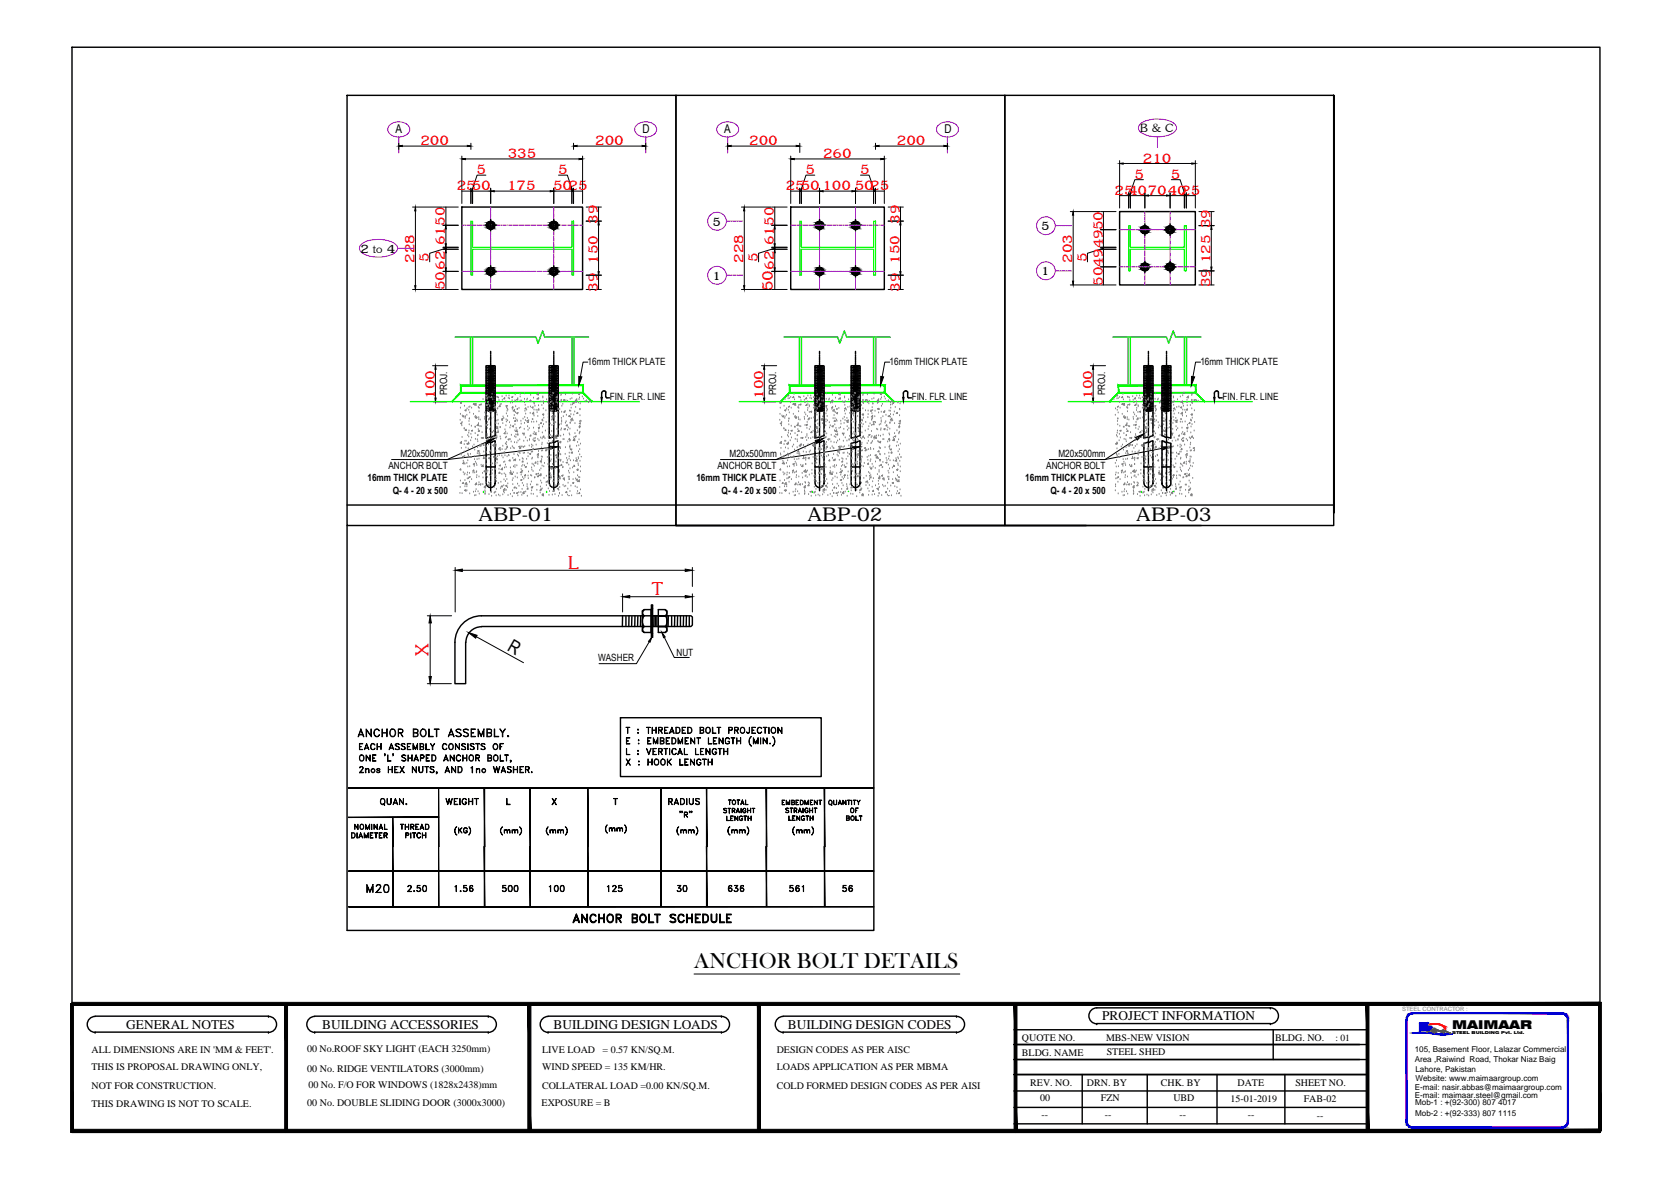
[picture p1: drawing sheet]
<svg xmlns="http://www.w3.org/2000/svg" width="297mm" height="210mm" viewBox="0 0 297 210" stroke-linecap="round" stroke-linejoin="round" font-family="sans-serif">
<defs><g id="words">
<g font-size="5.1" fill="#f00">
<text x="101" y="101.1">L</text>
<text x="115.9" y="105.7">T</text>
<text x="76.2" y="116.6" transform="rotate(-90 76.2 116.6)">X</text>
</g>
<text font-size="4.1" fill="#f00" x="137.4" y="51.7" transform="rotate(-90 137.4 51.7)">50</text>
<text font-size="3.9" x="123.4" y="172.1">ANCHOR BOLT DETAILS</text>
<g font-size="3.7" fill="#f00">
<text x="74.7" y="25.8">200</text>
<text x="90.3" y="28.1">335</text>
<text x="105.8" y="25.8">200</text>
<text x="133.2" y="25.8">200</text>
<text x="146.3" y="28.1">260</text>
<text x="159.4" y="25.8">200</text>
<text x="203.2" y="28.9">210</text>
<text x="81.2" y="33.8">25</text>
<text x="83.9" y="33.8">50</text>
<text x="84.7" y="31">5</text>
<text x="90.1" y="33.8">175</text>
<text x="98.3" y="33.8">5025</text>
<text x="99.2" y="31">5</text>
<text x="139.7" y="33.8">25</text>
<text x="142.3" y="33.8">50</text>
<text x="143.2" y="31">5</text>
<text x="146.2" y="33.8">100</text>
<text x="151.9" y="33.8">5025</text>
<text x="152.9" y="31">5</text>
<text x="198.1" y="34.6">2540</text>
<text x="201.6" y="31.8">5</text>
<text x="204" y="34.6">704025</text>
<text x="208.1" y="31.8">5</text>
<text x="106.3" y="39.8" transform="rotate(-90 106.3 39.8)">39</text>
<text x="159.9" y="39.8" transform="rotate(-90 159.9 39.8)">39</text>
<text x="215.2" y="40.6" transform="rotate(-90 215.2 40.6)">39</text>
<text x="73.7" y="46.7" transform="rotate(-90 73.7 46.7)">228</text>
<text x="76.3" y="46.6" transform="rotate(-90 76.3 46.6)">5</text>
<text x="79.1" y="47.9" transform="rotate(-90 79.1 47.9)">62</text>
<text x="79.1" y="43.6" transform="rotate(-90 79.1 43.6)">6150</text>
<text x="106.3" y="46.8" transform="rotate(-90 106.3 46.8)">150</text>
<text x="132.1" y="46.7" transform="rotate(-90 132.1 46.7)">228</text>
<text x="134.7" y="46.6" transform="rotate(-90 134.7 46.6)">5</text>
<text x="137.6" y="47.9" transform="rotate(-90 137.6 47.9)">62</text>
<text x="137.6" y="43.6" transform="rotate(-90 137.6 43.6)">6150</text>
<text x="159.9" y="46.8" transform="rotate(-90 159.9 46.8)">150</text>
<text x="190.6" y="46.7" transform="rotate(-90 190.6 46.7)">203</text>
<text x="193.2" y="46.6" transform="rotate(-90 193.2 46.6)">5</text>
<text x="196" y="44.1" transform="rotate(-90 196 44.1)">4950</text>
<text x="215.2" y="46.8" transform="rotate(-90 215.2 46.8)">125</text>
<text x="79.1" y="51.6" transform="rotate(-90 79.1 51.6)">50</text>
<text x="106.3" y="51.9" transform="rotate(-90 106.3 51.9)">39</text>
<text x="159.9" y="51.9" transform="rotate(-90 159.9 51.9)">39</text>
<text x="196" y="50.8" transform="rotate(-90 196 50.8)">5049</text>
<text x="215.2" y="51.1" transform="rotate(-90 215.2 51.1)">39</text>
<text x="77.3" y="70.9" transform="rotate(-90 77.3 70.9)">100</text>
<text x="135.7" y="70.9" transform="rotate(-90 135.7 70.9)">100</text>
<text x="194.2" y="70.9" transform="rotate(-90 194.2 70.9)">100</text>
</g>
<g font-size="3.4">
<text x="85.1" y="92.7">ABP-01</text>
<text x="143.5" y="92.7">ABP-02</text>
<text x="202" y="92.7">ABP-03</text>
</g>
<g font-size="3.3">
<text x="202.7" y="23.5">B &amp; C</text>
<text x="126.6" y="40.1">5</text>
<text x="185.1" y="40.9">5</text>
<text x="64.1" y="44.9">2 to 4</text>
<text x="126.6" y="49.7">1</text>
<text x="185.1" y="48.9">1</text>
<text x="90.1" y="115.5" transform="rotate(30 90.1 115.5)">R</text>
</g>
<g font-size="2.4">
<text x="22.5" y="182.8">GENERAL NOTES</text>
<text x="57.3" y="182.8">BUILDING ACCESSORIES</text>
<text x="98.4" y="182.8">BUILDING DESIGN LOADS</text>
<text x="140.1" y="182.8">BUILDING DESIGN CODES</text>
<text x="195.9" y="181.3">PROJECT INFORMATION</text>
</g>
<g font-size="2.2">
<text x="70.3" y="23.7">A</text>
<text x="114.2" y="23.7">D</text>
<text x="128.7" y="23.7">A</text>
<text x="167.9" y="23.7">D</text>
<text x="258.1" y="182.9">MAIMAAR</text>
</g>
<g font-size="1.8">
<text x="104.5" y="65">16mm THICK PLATE</text>
<text x="158.1" y="65">16mm THICK PLATE</text>
<text x="213.4" y="65">16mm THICK PLATE</text>
<text x="79.5" y="70.3" transform="rotate(-90 79.5 70.3)">PROJ.</text>
<text x="108.4" y="71.1">FIN. FLR. LINE</text>
<text x="138" y="70.3" transform="rotate(-90 138 70.3)">PROJ.</text>
<text x="162.1" y="71.1">FIN. FLR. LINE</text>
<text x="196.4" y="70.3" transform="rotate(-90 196.4 70.3)">PROJ.</text>
<text x="217.3" y="71.1">FIN. FLR. LINE</text>
<text x="69.1" y="83.4">ANCHOR BOLT</text>
<text x="71.2" y="81.3">M20x500mm</text>
<text x="127.5" y="83.4">ANCHOR BOLT</text>
<text x="129.7" y="81.3">M20x500mm</text>
<text x="186" y="83.4">ANCHOR BOLT</text>
<text x="188.1" y="81.3">M20x500mm</text>
<text x="65.3" y="85.6">16mm THICK PLATE</text>
<text x="69.8" y="87.7">Q- 4 - 20 x 500</text>
<text x="123.8" y="85.6">16mm THICK PLATE</text>
<text x="128.3" y="87.7">Q- 4 - 20 x 500</text>
<text x="182.3" y="85.6">16mm THICK PLATE</text>
<text x="186.7" y="87.7">Q- 4 - 20 x 500</text>
<text x="106.3" y="117.5">WASHER</text>
<text x="120.2" y="116.5">NUT</text>
<text x="181.7" y="185">QUOTE NO.</text>
<text x="196.6" y="185">MBS-NEW VISION</text>
<text x="226.7" y="185">BLDG. NO.</text>
<text x="16.3" y="187.2">ALL DIMENSIONS ARE IN 'MM &amp; FEET'.</text>
<text x="16.3" y="190.1">THIS IS PROPOSAL DRAWING ONLY,</text>
<text x="54.6" y="187">00 No.ROOF SKY LIGHT (EACH 3250mm)</text>
<text x="54.6" y="190.5">00 No. RIDGE VENTILATORS (3000mm)</text>
<text x="96.4" y="190.1">WIND SPEED = 135 KM/HR.</text>
<text x="96.4" y="187.2">LIVE LOAD</text>
<text x="107.1" y="187.2">= 0.57 KN/SQ.M.</text>
<text x="138.1" y="187.2">DESIGN CODES AS PER AISC</text>
<text x="138.1" y="190.1">LOADS APPLICATION AS PER MBMA</text>
<text x="181.7" y="187.6">BLDG. NAME</text>
<text x="196.7" y="187.5">STEEL SHED</text>
<text x="16.3" y="193.5">NOT FOR CONSTRUCTION.</text>
<text x="16.3" y="196.8">THIS DRAWING IS NOT TO SCALE.</text>
<text x="54.6" y="196.6">00 No. DOUBLE SLIDING DOOR (3000x3000)</text>
<text x="54.8" y="193.4">00 No. F/O FOR WINDOWS (1828x2438)mm</text>
<text x="96.3" y="196.5">EXPOSURE = B</text>
<text x="96.4" y="193.5">COLLATERAL LOAD =0.00 KN/SQ.M.</text>
<text x="138.1" y="193.5">COLD FORMED DESIGN CODES AS PER AISI</text>
<text x="183.1" y="193">REV. NO.</text>
<text x="184.9" y="195.7">00</text>
<text x="193.2" y="193.1">DRN. BY</text>
<text x="195.7" y="195.7">FZN</text>
<text x="206.3" y="193.1">CHK. BY</text>
<text x="208.6" y="195.7">UBD</text>
<text x="218.7" y="195.8">15-01-2019</text>
<text x="220" y="193.1">DATE</text>
<text x="230.3" y="193.1">SHEET NO.</text>
<text x="231.7" y="195.9">FAB-02</text>
<text x="185.1" y="198.6">--</text>
<text x="196.4" y="198.6">--</text>
<text x="209.7" y="198.6">--</text>
<text x="221.8" y="198.7">--</text>
<text x="234.1" y="198.9">--</text>
</g>
<text font-size="1.7" x="237.4" y="185.1">: 01</text>
<g font-size="1.4">
<text x="251.5" y="186.9">105, Basement Floor, Lalazar Commercial</text>
<text x="251.5" y="188.7">Area ,Raiwind Road, Thokar Niaz Baig</text>
<text x="251.6" y="190.5">Lahore, Pakistan</text>
<text x="251.5" y="195.1">E-mail: maimaar.steel@gmail.com</text>
<text x="251.5" y="193.6">E-mail: nasir.abbas@maimaargroup.com</text>
<text x="251.6" y="196.4">Mob-1 : +(92-300) 807 4017</text>
<text x="251.6" y="192.1">Website: www.maimaargroup.com</text>
<text x="251.6" y="198.3">Mob-2 : +(92-333) 807 1115</text>
</g>
<text font-size="1.1" fill="#808080" x="249.2" y="179.7">STEEL CONTRACTOR :</text>
<text font-size=".7" x="258.1" y="183.8">STEEL BUILDING Pvt. Ltd.</text>
</g></defs>
<!-- layer: 0 -->
<g fill="none" stroke="#000" stroke-width=".25">
<path d="M12.8 8.4h271.6v192.9h-271.6zM61.7 16.9h58.5v76.5h-58.5zM120.2 16.9h58.4v76.5h-58.4zM178.6 16.9h58.5v76.5h-58.5zM237.1 16.9v74.3M61.7 93.4v72h93.6v-72M61.7 89.8h175.4M193.1 93.4h-72.9h93.3M80.9 114.1v7.4h1.9v-7.4M85.6 111.4h37.2l.3-.3v-1.4l-.3-.3h-37.2a4.7 4.7 0 0 0-4.7 4.8M85.6 111.4a2.77 2.77 0 0 0-2.8 2.8M110.7 109.4l-.1 2"/>
<path d="M111.3 109.6v1.6M111.8 109.4v2M112.3 109.6v1.6M112.9 109.4l-.1 2M113.4 109.6l-.1 1.6M113.9 109.4l-.1 2M114.2 108.6l.3-.3h1.2v4.1h-1.2l-.3-.2zM114.5 109.4a1.63 1.63 0 0 0 0 2M114.5 108.4a.61 .61 0 0 0 0 1M114.5 111.3a.61 .61 0 0 0 0 1.1M115.8 107.5h.2v5.8h-.2zM115.8 108.2h.2"/>
<path d="M115.8 112.6h.2M116 109.4h.7M116.3 109.4l-.1 2M116.5 109.4v2M116.8 109.4v2M116.9 109.4h1.4h-1.3M116.9 111.4h1.4h-1.3M117 108.3h1.3l.2 .3v3.6l-.2 .2h-1.3zM118.2 108.4a.61 .61 0 0 1 0 1M118.2 111.3a.61 .61 0 0 1 0 1.1M118.3 109.4a1.63 1.63 0 0 1 0 2M118.8 109.4v2"/>
<path d="M119.4 109.6v1.6M119.9 109.4v2M120.5 109.6l-.1 1.6M121 109.4v2M121.5 109.6v1.6M122 109.4v2M122.5 109.6v1.6M110.3 127.6h35.7v10.4h-35.7zM50.9 178.4v22.9M94.1 178.4v22.9M102 163.6h.9M102.1 163.5h.7"/>
<path d="M102.5 162.5l.5 1.5-.5-1.3-.6 1.3zM103.4 162.5l.9 1.3 .1-1.3v1.5l-.9-1.3-.1 1.3zM105 162.7l.2-.1a.5 .5 0 0 1 .7 .1v.1a.52 .52 0 0 0-.5-.2 .52 .52 0 0 0-.4 .4v.4a.49 .49 0 0 0 .2 .4 .49 .49 0 0 0 .5 0l.2-.2a.5 .5 0 0 1-.7 .3l-.3-.5zM106.4 162.5l.1 1.5zM106.5 163.2h.9M106.5 163.3h.9M107.4 162.5v1.5zM108 162.7a.6 .6 0 0 1 .8-.1 .6 .6 0 0 1 .2 .8 .55 .55 0 0 1-.5 .6 .55 .55 0 0 1-.6-.6zM108.2 162.6a.56 .56 0 0 1 .8 .4 .66 .66 0 0 1-.6 .9 .78 .78 0 0 1-.2-1.3zM109.6 163.2l.7-.1v-.5h-.7l-.1 1.4v-1.5l.9 .1v.5l-.8 .2M110 163.3l.4 .7-.4-.7M112.5 163.2l.7-.1 .1-.4-.1-.1h-.7v1.3l.7-.1v-.5h-.7"/>
<path d="M113 163.2l.3 .1v.5l-.3 .2h-.6v-1.5l.9 .1v.5l-.3 .2M114 162.6a.69 .69 0 0 1 .8 .3 .69 .69 0 0 1-.1 .9 .61 .61 0 0 1-.8 0 .61 .61 0 0 1-.2-.8zM114 162.6a.53 .53 0 0 1 .8 .4 .67 .67 0 0 1-.6 .9 .78 .78 0 0 1-.2-1.3zM115.3 162.5l.1 1.4 .8 .1h-.9zM116.4 162.5l.9 .1zM116.8 162.6v1.4l.1-1.4M119.1 162.7a.63 .63 0 0 1 1 0l-.3-.1-.6 .1 .1 .3 .6 .3a.39 .39 0 0 1 .1 .6 .65 .65 0 0 1-.9-.1l.4 .1 .5-.1v-.4l-.7-.4zM120.7 162.7a.53 .53 0 0 1 .9 .1 .52 .52 0 0 0-.6-.2 .52 .52 0 0 0-.4 .4 .61 .61 0 0 0 .6 .9l.4-.3a.54 .54 0 0 1-.6 .4 .54 .54 0 0 1-.5-.6zM122.1 162.5v1.5zM122.1 163.2h.9M122.1 163.3h.9M123 162.5v1.5z"/>
<path d="M123.6 162.5h.9l-.8 .1v1.3l.8 .1h-.9zM123.7 163.2h.4l-.4 .1M124.9 162.5h.5a.81 .81 0 0 1 .5 .7 .81 .81 0 0 1-.5 .8h-.5zM125 162.6h.4a.7 .7 0 0 1 .5 .6 .7 .7 0 0 1-.5 .7h-.4zM126.4 162.5l.1 1.3 .3 .1 .5-.1 .1-1.3v1a.49 .49 0 0 1-.5 .5 .49 .49 0 0 1-.5-.5zM127.9 162.5l.1 1.4 .8 .1h-.9zM129.2 162.5h.8l-.8 .1v1.3l.8 .1h-.8zM129.2 163.2h.4l-.4 .1M134.9 178.4v22.9M180.5 178.4v22.9M225.8 179.1h-30.8a1.42 1.42 0 0 0-1.4 1.4 1.42 1.42 0 0 0 1.4 1.5M225.8 179.1h.1"/>
<path d="M225.8 179.1a1.42 1.42 0 0 1 1.5 1.4 1.42 1.42 0 0 1-1.5 1.5M243.1 178.4v22.9M16.9 183.4h.1M16.9 183.4h30.8M16.9 180.6h30.8M16.9 180.7a1.42 1.42 0 0 0-1.4 1.4 1.42 1.42 0 0 0 1.4 1.4M47.7 183.4h.1M47.7 180.6h.1M47.7 180.7a1.42 1.42 0 0 1 1.5 1.4 1.42 1.42 0 0 1-1.5 1.4M55.9 183.4h.1M55.9 183.4h30.9M55.9 180.6h30.9"/>
<path d="M56 180.7a1.42 1.42 0 0 0-1.5 1.4 1.42 1.42 0 0 0 1.5 1.4M86.8 183.4h.1M86.8 180.6h.1M86.8 180.7a1.42 1.42 0 0 1 1.4 1.4 1.42 1.42 0 0 1-1.4 1.4M97.4 183.4h.1M97.4 183.4h30.8M97.4 180.6h30.8M97.4 180.7a1.42 1.42 0 0 0-1.4 1.4 1.42 1.42 0 0 0 1.4 1.4M128.2 183.4h.1M128.2 180.6h.1M128.3 180.7a1.42 1.42 0 0 1 1.4 1.4 1.42 1.42 0 0 1-1.4 1.4M139.2 183.4h.1"/>
<path d="M139.2 183.4h30.8M139.2 180.6h30.8M139.2 180.7a1.42 1.42 0 0 0-1.4 1.4 1.42 1.42 0 0 0 1.4 1.4M170 183.4h.1M170 180.6h.1M170 180.7a1.42 1.42 0 0 1 1.5 1.4 1.42 1.42 0 0 1-1.5 1.4M180.2 193.9h62.6M180.2 188.3h62.6M180.2 183h62.6M180.2 196.8h62.6M180.2 199.7h62.6M192.4 191v8.7"/>
<path d="M195 181.9h.1M195 181.9h30.8M203.9 191v8.7M216.3 191v8.7M225.8 181.9h.1M226.3 183v5.3M228.4 191v8.7M241.7 185.6h-61.5h62.6M242.8 191h-62.6h62.6M284.4 185.6v15.7v-22.9h-271.6v22.9"/>
</g>
<!-- layer: TEXT -->
<g fill="none" stroke="#000" stroke-width=".18">
<path d="M63.8 130.6h.8M63.9 130.5h.6M63.9 132.1h.6l-.6 .1v1h.6h-.6zM63.9 137.3h.7h-.7l.6-.8-.1-.2h-.4l-.1 .2 .1-.2 .4-.1 .2 .3-.7 .8M63.9 132.7h.3h-.3M64.1 134.2a.52 .52 0 0 1 .6 .5 .52 .52 0 0 1-.6 .5l-.2-.4zM64.1 134.3a.36 .36 0 0 1 .4-.1 .36 .36 0 0 1 .2 .4 .46 .46 0 0 1-.5 .6 .61 .61 0 0 1-.1-.9zM64.1 129.6l.6 1.4-.6-1.2-.5 1.2zM64.9 133h.6M64.9 132.9h.6M65 136.6v.7zM65 136.8l.5-.2 .1 .2v.5l-.1-.6z"/>
<path d="M65.1 134.2l.7 .9v-.9v1.1l-.7-1v1zM65.1 129.6l.8 1.1 .1-1.1v1.4l-.8-1.2-.1 1.2zM65.2 132.1l.4 1.1-.4-.9-.4 .9zM66 132.3l.4-.2 .2 .3a.38 .38 0 0 0-.4-.2 .38 .38 0 0 0-.3 .4v.2a.38 .38 0 0 0 .3 .4 .38 .38 0 0 0 .4-.2 .39 .39 0 0 1-.4 .2 .39 .39 0 0 1-.3-.4zM66.2 134.2h.7h-.6v1l.6 .1h-.7zM66.3 134.7h.3l-.3 .1M66.6 129.8l.3-.2h.2l.4 .3a.53 .53 0 0 0-.8-.2 .53 .53 0 0 0-.2 .7 .49 .49 0 0 0 .4 .5 .49 .49 0 0 0 .6-.3 .5 .5 0 0 1-.6 .4 .5 .5 0 0 1-.4-.6zM67 137.2h.5M67 136.8l.5 .2v.3a.35 .35 0 0 1-.6-.1l.2 .1M67 136.7h.5M67 132.1l.1 1.1zM67.1 136.7v.2"/>
<path d="M67.1 132.7h.6M67.5 136.7v.1v-.1a.35 .35 0 0 0-.6 .1l.6 .2M67.5 137v.3M67.7 132.1v1.1zM67.9 129.6l.1 1.4zM68 130.2h.8M68 130.3h.8M68.4 134v.1zM68.4 134.3v-.3l.1 .2-.2 .1M68.4 134.1l.1 .1M68.8 129.6v1.4zM68.9 134.2l.1 1 .5 .1h-.6z"/>
<path d="M69 136.2l.1 1.1zM69.1 136.8h.6M69.3 133h.6M69.3 132.9h.6M69.4 129.8a.63 .63 0 0 1 .9 .1 .63 .63 0 0 1-.1 .8 .63 .63 0 0 1-.9 0 .63 .63 0 0 1 .1-.9zM69.5 129.7a.49 .49 0 0 1 .7 .4 .55 .55 0 0 1-.5 .8 .76 .76 0 0 1-.2-1.2zM69.6 132.1l.4 1.1-.4-.9-.5 .9zM69.7 136.2v1.1zM69.9 134v.1zM69.9 134.3v-.2h-.1l.1-.1v.2l-.1 .1M69.9 134.1v.1M70.2 136.2h.6l-.6 .1v1h.6h-.6z"/>
<path d="M70.2 136.8h.3h-.3M70.2 132.3l.2-.1a.44 .44 0 0 1 .6 .1h-.7l.1 .2 .6 .3v.3l-.2 .1-.6-.1h.8l-.1-.3-.5-.2zM70.8 130.2l.7-.1v-.4l-.7-.1v1.4v-1.4h.5l.3 .2-.1 .4-.7 .1M71.1 136.2l.8 1.1zM71.2 130.3l.4 .7-.4-.7M71.3 132.3a.45 .45 0 0 1 .7 0h-.7l.1 .2 .6 .3v.3l-.2 .1-.5-.1h.7l-.1-.3-.6-.3zM71.5 134.2h.4l.3 .1-.3-.1-.4 .1v.2l.6 .3 .1 .3-.2 .1-.3 .1-.3-.2 .3 .1 .4-.1-.1-.3-.5-.3zM71.8 136.2l-.7 1.1zM72.4 132.1h.6l-.6 .1v1h.6h-.6zM72.4 132.7h.4h-.4M72.5 134.2l.1 1.1zM72.6 134.7h.6"/>
<path d="M72.6 134.8h.6M73.2 134.2l.1 1.1zM73.3 136.2l.7 1v-1v1.1l-.7-.9v.9zM73.4 132.1l.4 1 .4-1v1.1v-.8l-.4 .8-.3-.8-.1 .8zM73.5 130.2l.7-.1v-.4l-.7-.1v1.3l.7-.1v-.4l-.7-.1M73.7 135h.6M73.7 135h.5M74 134.2l.4 1.1-.4-1-.5 1zM74 130.2l.3 .2v.4l-.8 .2v-1.4l.8 .1v.4l-.3 .2M74.4 136.2l.2 1 .2 .1 .3-.1 .1-1v.8l-.3 .3h-.3l-.2-.3zM74.7 132.7l.5-.1v-.3l-.5-.1v1h.5v-.4l-.5-.1M74.8 134.7h.4l.1-.2v-.2l-.5-.1-.1 1.1v-1.1h.5l.2 .2-.1 .3-.5 .1"/>
<path d="M74.9 129.8a.55 .55 0 0 1 .7-.1 .55 .55 0 0 1 .1 .7 .53 .53 0 0 1-.5 .6 .53 .53 0 0 1-.5-.6zM75 129.7a.61 .61 0 0 1 .7 .4 .61 .61 0 0 1-.4 .8h-.1a.72 .72 0 0 1-.2-1.2zM75.1 132.7l.2 .1v.4h-.7v-1.1l.7 .2v.2l-.2 .2M75.5 136.2l.7 .1zM75.7 132.1v1.1h.6h-.6zM75.7 134.2h.7h-.6v1l.6 .1h-.7zM75.8 134.7h.3l-.3 .1M75.8 136.3v1l.1-1M76.2 129.6l.1 1.3 .7 .1h-.8zM76.4 136.4l.3-.2 .5 .2h-.7l.1 .3 .4 .1 .2 .4a.48 .48 0 0 1-.8 0h.7v-.3l-.5-.2zM76.8 134.2a.57 .57 0 0 1 .7 .5 .57 .57 0 0 1-.7 .6zM76.8 134.2a.52 .52 0 0 1 .7 .5 .52 .52 0 0 1-.7 .5z"/>
<path d="M76.8 132.7l.5-.6-.4 .6v.5l-.1-.5-.3-.6 .4 .6M77.2 129.6h.8zM77.6 129.6v1.4l.1-1.4M77.6 137.2h.1M77.7 137.5v-.2h-.2l.1-.1 .1 .2-.2 .2M77.7 137.3v.1M78.8 132.3l.4-.2 .2 .3a.38 .38 0 0 0-.4-.2 .38 .38 0 0 0-.3 .4v.2a.38 .38 0 0 0 .3 .4 .38 .38 0 0 0 .4-.2 .46 .46 0 0 1-.7 .1 .46 .46 0 0 1 0-.7zM79 135h.6M79 135h.5M79.2 137h.7M79.3 134.2l.4 1.1-.4-1-.5 1zM79.3 137h.5"/>
<path d="M79.5 136.2l.4 1.1-.4-.9-.4 .9zM79.8 130.6h.8M79.9 132.3a.45 .45 0 0 1 .5 0 .45 .45 0 0 1 .2 .5 .45 .45 0 0 1-.6 .4 .45 .45 0 0 1-.3-.6zM79.9 130.5h.6M79.9 132.3a.47 .47 0 0 1 .7 .4 .47 .47 0 0 1-.7 .5l-.1-.4zM80 134.2l.7 .9v-.9v1.1l-.6-1-.1 1zM80.2 129.6l.5 1.4-.5-1.2-.5 1.2zM80.3 136.2l.7 1v-1v1.1l-.7-.9v.9zM81 132.1l.6 1 .1-1v1.1l-.7-.9v.9zM81 129.8a.59 .59 0 0 1 1 0l-.4-.2-.5 .2 .1 .2 .4 .2a.38 .38 0 0 1 .4 .5 .59 .59 0 0 1-1 0l.4 .2 .5-.2-.1-.3-.6-.3zM81.3 134.2h.3l.3 .2a.38 .38 0 0 0-.4-.2 .38 .38 0 0 0-.3 .4v.2a.38 .38 0 0 0 .3 .4 .38 .38 0 0 0 .4-.2 .45 .45 0 0 1-.6 .2 .45 .45 0 0 1-.2-.6zM81.4 136.2h.4a.61 .61 0 0 1 .4 .6 .61 .61 0 0 1-.4 .5h-.4z"/>
<path d="M81.5 136.3h.3a.54 .54 0 0 1 .3 .5 .54 .54 0 0 1-.3 .5h-.3zM82.1 132.3a.45 .45 0 0 1 .7 0h-.7v.2l.6 .3 .1 .3-.3 .1-.4-.1h.6v-.3l-.6-.2zM82.3 134.2v1.1zM82.3 134.7h.6M82.3 134.8h.6M82.4 129.8a.59 .59 0 0 1 .9 0l-.4-.2-.5 .2 .1 .2 .7 .4 .1 .3a.59 .59 0 0 1-.9 0l.3 .2 .5-.2v-.3l-.7-.3zM82.9 134.2l.1 1.1zM83.2 132.1v1.1zM83.5 134.3l.1-.1a.55 .55 0 0 1 .6 .4 .55 .55 0 0 1-.3 .7 .56 .56 0 0 1-.5-.4 .56 .56 0 0 1 .1-.6zM83.5 134.4a.35 .35 0 0 1 .4-.2 .35 .35 0 0 1 .2 .4 .46 .46 0 0 1-.4 .6 .55 .55 0 0 1-.2-.8zM83.6 132.3l.1-.1a.44 .44 0 0 1 .6 .1h-.7l.1 .2 .6 .3v.3l-.3 .1-.4-.1h.7l-.1-.3-.5-.2zM83.7 136.5l.3-.3v1.1l-.1-1z"/>
<path d="M83.8 129.6h.7h-.8v1.4h.8l-.7-.1M83.8 130.2h.4l-.4 .1M84.6 132.1l.6 .1zM84.6 134.7l.5-.1v-.3l-.5-.1v1.1v-1.1h.5v.5l-.5 .1M84.7 136.6v.7zM84.7 136.8l.4-.2 .2 .2v.5l-.1-.6zM84.9 134.8l.3 .5-.3-.5M84.9 132.2v1v-1M85 129.6l.5 1.1 .5-1.1v1.4v-1.1l-.5 1.1-.4-1.1-.1 1.1zM85.5 132.3l.1-.1a.44 .44 0 0 1 .6 .1h-.6v.2l.6 .4v.2l-.2 .1-.5-.1h.7l-.1-.3-.5-.2zM86.6 130.2l.7-.1v-.4l-.7-.1v1.3l.7-.1v-.4l-.7-.1M86.8 134.7h.3l.2-.2v-.1l-.2-.2h-.3v1h.5v-.4h-.5"/>
<path d="M87.1 130.2a.36 .36 0 0 1 .3 .4 .36 .36 0 0 1-.3 .4h-.6v-1.4l.8 .1v.4l-.2 .2M87.1 134.7l.3 .2-.1 .3-.6 .1v-1.1l.6 .1 .1 .2-.3 .3M87.7 136.2l.3 1 .3-1 .2 1 .4-1-.4 1.1-.2-.9-.3 .9zM87.8 132.3a.51 .51 0 0 1 .7 .2 .51 .51 0 0 1-.2 .7 .52 .52 0 0 1-.7-.2 .52 .52 0 0 1 .2-.7zM87.9 132.3a.47 .47 0 0 1 .6 .4 .47 .47 0 0 1-.6 .5l-.1-.2a.55 .55 0 0 1 .1-.7zM87.9 129.6v1.3l.8 .1h-.8zM87.9 134.2a.52 .52 0 0 1 .6 .5 .52 .52 0 0 1-.6 .5l-.2-.4zM87.9 134.3a.36 .36 0 0 1 .4-.1 .36 .36 0 0 1 .2 .4 .46 .46 0 0 1-.4 .6 .61 .61 0 0 1-.2-.9zM88.9 132.1h.6l-.6 .1v1zM88.9 134.2l.1 1 .5 .1h-.6zM88.9 132.7h.3h-.3M89.2 137h.6"/>
<path d="M89.3 130.2l.5-.6-.4 .6v.8l-.1-.8-.5-.6 .6 .6M89.5 136.2l.4 1.1-.4-.9-.4 .9zM89.7 134.2h.7zM90 134.2l.1 1.1zM90.2 136.4l.2-.2 .5 .2h-.7l.2 .3 .5 .2v.3a.45 .45 0 0 1-.7 0h.7l-.3-.4-.3-.1zM90.3 130.7l.1 .1v.2zM90.3 130.8l.1 .1zM90.7 135.2h.1M90.8 135.4l.1-.2-.2 .1v-.2l.2 .2-.2 .2M90.8 135.3h.1M91.2 136.2l.1 1.1zM91.3 136.8h.7"/>
<path d="M92 136.2v1.1zM92.4 136.2h.7l-.6 .1v1h.6h-.7zM92.5 136.8h.3h-.3M93.4 136.8l.6-.1v-.4h-.6v1v-1.1l.6 .1v.5h-.6M93.7 136.8l.4 .5-.3-.5M94.5 137.2l.1 .1h-.1zM94.5 137.2h.1M111.3 129.3h.6zM111.3 134.9l.7 1.1zM111.4 131.1h.6l-.6 .1v1h.6h-.6zM111.4 133v1.1h.6h-.6zM111.4 131.7h.3h-.3"/>
<path d="M111.6 129.3v1.1v-1.1M112 134.9l-.7 1.1zM113.3 130.2h.2v.2zM113.3 134h.2v.1h-.1zM113.4 129.6l.1 .2-.2-.1zM113.4 129.7h.1zM113.4 130.2l.1 .1zM113.4 133.4l.1 .1h-.2zM113.4 133.4l.1 .1zM113.4 134l.1 .1zM113.5 132.1l.1 .1zM113.5 131.5l.1 .2z"/>
<path d="M113.5 131.5h.1M113.5 132.1h.1M113.5 135.9h.2zM113.6 135.3h.1l-.1 .1zM113.6 135.3h.1M113.6 135.9h.1M114.9 129.3h.7zM114.9 133l.4 1 .5-1-.5 1.1zM115.1 131.1h.7l-.6 .1v1h.6h-.7zM115.2 131.7h.3h-.3M115.2 134.9v1.1zM115.2 129.3v1.1l.1-1.1"/>
<path d="M115.2 135.4h.7M115.2 135.5h.7M115.9 134.9v1.1zM115.9 129.3l.1 1.1zM116 129.8h.6M116 133h.7l-.6 .1v1h.6h-.7zM116.1 131.1l.5 1 .3-1v1.1v-.8l-.3 .8-.4-.8-.1 .8zM116.1 133.5h.3l-.3 .1M116.4 135.1a.45 .45 0 0 1 .6-.1 .45 .45 0 0 1 .1 .6 .45 .45 0 0 1-.6 .4 .45 .45 0 0 1-.2-.7zM116.5 135a.47 .47 0 0 1 .6 .5 .47 .47 0 0 1-.6 .4l-.2-.3zM116.6 129.3v1.1zM117.1 129.8l.6-.1v-.4h-.6v1.1v-1.1h.6v.5h-.6"/>
<path d="M117.1 133.5h.6v-.4h-.6v1v-1.1l.6 .1v.4l-.6 .1M117.4 129.8l.3 .6-.3-.6M117.4 133.6l.3 .5-.3-.5M117.4 131.7l.6-.1v-.4h-.6v1l.6-.1v-.3l-.6-.1M117.5 135.1a.45 .45 0 0 1 .6-.1 .45 .45 0 0 1 .2 .6 .4 .4 0 0 1-.5 .4 .4 .4 0 0 1-.4-.4zM117.8 131.7l.2 .1v.3l-.6 .1v-1.1l.6 .1v.3l-.2 .2M118 133l.7 .1zM118.1 129.3h.7h-.6v1l.6 .1h-.7zM118.2 129.8h.3h-.3M118.3 133.1v1l.1-1M118.4 131.1h.7l-.6 .1v1h.6h-.7zM118.5 131.7h.3h-.3"/>
<path d="M118.6 134.9l.1 1.1zM118.7 135.5l.7-.6-.7 .7M118.8 135.4l.6 .6-.5-.6M119 133l.1 1.1zM119.1 130.1h.6M119.1 130h.6M119.4 131.1a.57 .57 0 0 1 .8 .6 .57 .57 0 0 1-.8 .5zM119.4 129.3l.5 1.1-.5-1-.4 1zM119.5 131.2a.52 .52 0 0 1 .6 .5 .52 .52 0 0 1-.6 .5zM119.5 133.2l.4-.2 .3 .3a.38 .38 0 0 0-.4-.2 .38 .38 0 0 0-.3 .3v.3a.38 .38 0 0 0 .3 .4 .38 .38 0 0 0 .4-.2 .39 .39 0 0 1-.5 .2 .39 .39 0 0 1-.3-.4zM120.2 129.3h.3a.61 .61 0 0 1 .4 .5 .61 .61 0 0 1-.4 .6h-.3zM120.2 129.3h.3a.54 .54 0 0 1 .3 .5 .54 .54 0 0 1-.3 .5h-.3z"/>
<path d="M120.5 131.1l.4 1 .4-1v1.1v-.8l-.4 .8-.3-.8-.1 .8zM120.6 133.9h.6M120.6 133.8h.5M120.8 134.9l.1 1 .6 .1h-.7zM120.9 133l.4 1.1-.4-.9-.4 .9zM121.3 129.3h.6h-.6v1.1h.6l-.6-.1M121.3 129.8h.3h-.3M121.6 133l.1 1.1h.5h-.6zM121.7 134.9h.7l-.6 .1v.9l.6 .1h-.7zM121.8 131.1h.6l-.6 .1v1h.6h-.6zM121.8 135.4h.3l-.3 .1M121.8 131.7h.3h-.3"/>
<path d="M122.2 129.3h.4a.58 .58 0 0 1 .4 .5 .58 .58 0 0 1-.4 .6h-.4zM122.3 129.3a.51 .51 0 0 1 .7 .5 .51 .51 0 0 1-.7 .5zM122.7 134.9l.7 1 .1-1v1.1l-.7-.9-.1 .9zM122.8 131.1l.7 1v-1v1.1l-.7-.9v.9zM123.6 133l.1 1.1h.5h-.6zM123.8 131.1l.7 .1zM123.9 135.1l.4-.2 .3 .2a.39 .39 0 0 0-.4-.1 .39 .39 0 0 0-.3 .3l.1 .6h.1h.4l.1-.3-.3-.1h.3a.39 .39 0 0 1-.4 .5 .39 .39 0 0 1-.4-.4zM124.1 131.2v1l.1-1M124.5 129.8l.5-.1v-.4h-.5v1l.5-.1v-.3l-.5-.1M124.5 133h.6l-.5 .1v1h.5h-.6zM124.6 133.5h.3l-.3 .1M124.9 129.8l.2 .2v.2l-.7 .2v-1.1h.7v.4l-.2 .1"/>
<path d="M124.9 134.9l.6 .1zM125.2 135v1v-1M125.5 133l.7 1v-1v1.1l-.7-.9v.9zM125.5 129.4a.5 .5 0 0 1 .8 .3 .5 .5 0 0 1-.6 .6l-.3-.4zM125.7 129.3a.48 .48 0 0 1 .6 .4 .48 .48 0 0 1-.4 .6l-.4-.2v-.4zM125.9 134.9v1.1zM125.9 131.1l.1 1.1h.5h-.6zM125.9 135.4h.6M125.9 135.5h.6M126.5 134.9l.1 1.1zM126.6 129.3l.1 1 .6 .1h-.7zM126.7 133.2l.4-.2 .3 .3a.4 .4 0 0 0-.5-.2 .4 .4 0 0 0-.3 .3v.3a.34 .34 0 0 0 .4 .4 .34 .34 0 0 0 .3-.4h-.2h.3a.41 .41 0 0 1-.4 .4 .41 .41 0 0 1-.4-.4z"/>
<path d="M126.8 131.1h.6l-.6 .1v1h.6h-.6zM126.8 131.7h.4h-.4M127.4 129.3h.7zM127.6 133l.7 .1zM127.7 129.3v1.1l.1-1.1M127.8 131.1l.7 1v-1v1.1l-.6-.9-.1 .9zM127.9 133.1v1l.1-1M128.6 133l.1 1.1zM128.7 133.5h.6M128.7 133.6h.6M129.1 131.2l.3-.1 .3 .3a.38 .38 0 0 0-.4-.2 .38 .38 0 0 0-.3 .3v.6l.2 .1 .4-.1v-.3h-.2h.3a.39 .39 0 0 1-.4 .4 .39 .39 0 0 1-.4-.4zM129.3 133l.1 1.1z"/>
<path d="M129.6 129.8l.5-.1v-.4h-.5l-.1 1.1v-1.1h.6v.5h-.5M129.9 131.1l.7 .1zM130.3 131.2v1v-1M130.6 129.8l.6-.1v-.4h-.6v1.1v-1.1h.6v.5h-.6M130.9 129.8l.3 .6-.2-.6M131 131.1v1.1zM131 131.7h.6M131.6 131.1l.1 1.1zM131.7 129.4a.46 .46 0 0 1 .6 0 .46 .46 0 0 1 .1 .5 .4 .4 0 0 1-.4 .5 .4 .4 0 0 1-.4-.5zM131.8 129.3a.46 .46 0 0 1 .6 .5 .46 .46 0 0 1-.6 .4l-.2-.3zM133.2 129.3v.8l-.3 .3-.2-.3 .2 .2 .3-.1zM133.5 130.9h.1a1.13 1.13 0 0 0 0 1.7 1.11 1.11 0 0 1-.1-1.7z"/>
<path d="M133.7 129.3h.6h-.6v1l.6 .1h-.6zM133.7 129.8h.3h-.3M133.9 131.1l.4 1 .5-1v1.1l-.1-.8-.4 .8-.3-.8-.1 .8zM134.7 129.4l.4-.1 .3 .2a.38 .38 0 0 0-.4-.2 .38 .38 0 0 0-.3 .4 .45 .45 0 0 0 .2 .6l.5-.2a.47 .47 0 0 1-.7 .1 .47 .47 0 0 1 0-.7zM135.2 131.1v1.1zM135.7 131.1l.6 1 .1-1v1.1l-.7-.9v.9zM135.7 129.3h.6zM136 129.3v1.1v-1.1M136.7 129.3v1.1zM136.8 132.1l.2 .1zM136.9 132.1h.1M137.2 129.4a.46 .46 0 0 1 .6 0 .46 .46 0 0 1 .1 .5 .45 .45 0 0 1-.6 .4 .45 .45 0 0 1-.3-.6z"/>
<path d="M137.3 129.3a.47 .47 0 0 1 .6 .5 .47 .47 0 0 1-.6 .4l-.2-.3zM137.3 130.9a1.05 1.05 0 0 1 0 1.7 1.21 1.21 0 0 0 0-1.7zM138.3 129.3l.7 .9v-.9v1.1l-.7-1v1zM62.5 148h.3a.5 .5 0 0 1 .3 .5 .5 .5 0 0 1-.3 .4h-.3zM62.5 148.1h.3a.47 .47 0 0 1 .3 .4 .47 .47 0 0 1-.3 .4h-.3zM63 146.5l.6 .8v-.8v.9l-.5-.8-.1 .8zM63.4 148l.1 .9zM63.9 148.7h.5M63.9 148.6h.5M64.1 148l.4 .9-.4-.8-.3 .8zM64.1 146.5a.43 .43 0 0 1 .6 .5 .43 .43 0 0 1-.6 .4l-.1-.3zM64.7 148l.4 .8 .4-.8v.9l-.1-.7-.3 .7-.3-.7-.1 .7z"/>
<path d="M65 146.5l.3 .8 .4-.8v.9v-.7l-.4 .7-.3-.7v.7zM65.2 157.2l.6 1.2 .5-1.2v1.4v-1.1l-.5 1.1-.5-1.1-.1 1.1zM65.8 148h.6l-.6 .1v.8h.6h-.6zM65.8 148.4h.3l-.3 .1M66.1 146.5v.9zM66.5 146.5l.5 .8 .1-.8v.9l-.6-.8v.8zM66.6 148l.6 .1zM66.8 148.1l.1 .8zM66.9 158.6h.9h-1l.8-1v-.3h-.2h-.4l-.1 .2a.43 .43 0 0 1 .4-.3 .43 .43 0 0 1 .4 .3l-.2 .5-.6 .6M67.4 148h.6l-.5 .1v.8h.5h-.6zM67.5 148.4h.2l-.2 .1M67.5 147.2h.5"/>
<path d="M67.7 146.5l.3 .9-.3-.8-.3 .8zM67.8 142a.54 .54 0 0 1 .6 .4 .54 .54 0 0 1-.5 .6 .7 .7 0 0 1-.1-1zM67.8 142a.47 .47 0 0 1 .6 .4 .47 .47 0 0 1-.6 .5l-.1-.3zM68.1 142.8l.3 .3zM68.3 148.4h.5v-.3h-.5v.8v-.9l.5 .1v.3l-.5 .1M68.3 146.5l.1 .9h.4h-.5zM68.4 157.3a.48 .48 0 0 1 .7 .2v.9a.48 .48 0 0 1-.8 0 1.12 1.12 0 0 1 .1-1.1zM68.4 158.5h.5M68.4 157.3h.5M68.5 157.3a1.1 1.1 0 0 0 0 1.3M68.5 148.5l.3 .4-.2-.4M68.8 141.9l.1 .9 .2 .1 .3-.1 .1-.9v.9l-.3 .2-.4-.2z"/>
<path d="M68.9 157.3a1.1 1.1 0 0 1 0 1.3M69.9 142.8h.7M70 142.7h.5M70.3 141.9l.4 1.1-.4-1-.4 1zM71 141.9l.7 .9v-.9v1.1l-.7-1v1zM71.2 146.5h.6zM71.4 146.5v.9l.1-.9M72 146.5l.1 .9zM72.1 147h.5M72.2 142.9h.1v.1zM72.2 148.4h.4v-.3h-.4l-.1 .8v-.9h.4l.2 .2-.1 .2-.4 .1M72.2 142.9h.1z"/>
<path d="M72.5 158.4l.7 .1h-.8l.7-.8-.2-.3h-.2l-.2 .2v-.1l.2-.1h.3l.1 .4-.6 .7M72.6 146.5l.1 .9zM73 148v.9zM73 147l.5-.1v-.3l-.5-.1v.9v-.9l.5 .1v.4h-.5M73.3 147l.3 .4-.3-.4M73.3 148l.6 .1zM73.6 148.1v.8v-.8M73.6 158.3l.1 .1h-.2zM73.6 158.4h.1M73.9 146.5h.5h-.5v.9h.5h-.5zM73.9 147h.3h-.3M74.1 158.3l.2 .1"/>
<path d="M74.2 148.1l.4-.1 .2 .2-.2-.1a.39 .39 0 0 0-.5 .4 .39 .39 0 0 0 .5 .3l.2-.1-.1 .1a.42 .42 0 0 1-.6-.1 .42 .42 0 0 1 .1-.6zM74.5 157.8l.2 .2-.2 .4M74.7 158l-.1-.2h-.5l.1-.4h.5h-.5v.4a.4 .4 0 0 1 .6 .1 .4 .4 0 0 1-.2 .6 .4 .4 0 0 1-.5-.2l.4 .1 .2-.2M74.7 147.2h.6M75 146.5l.4 .9-.4-.8-.4 .8zM75.1 148v.9zM75.1 148.4h.6M75.1 148.5h.6M75.3 157.4h.2a.65 .65 0 0 1 0 1.1h-.1a.71 .71 0 0 1-.1-1.1zM75.3 158.4h.4M75.3 157.5h.4M75.3 157.4l-.1 .4 .1 .6"/>
<path d="M75.6 146.5h.4a.51 .51 0 0 1 .3 .5 .51 .51 0 0 1-.3 .4h-.4zM75.6 157.4l.2 .4-.2 .6M75.7 146.5h.3a.47 .47 0 0 1 .2 .5 .47 .47 0 0 1-.2 .4h-.3zM75.7 148v.9zM79.3 141.9l.3 .9 .3-.9 .2 .9 .3-.9-.3 1.1-.2-1-.3 1zM80.7 141.9h.7l-.6 .1v.9l.6 .1h-.7zM80.8 142.4h.3l-.3 .1M80.9 157.6l.2-.2v1.1v-1zM81 147h.2a.93 .93 0 0 0 0 1.4 .9 .9 0 0 1-.2-1.4zM81.5 147.1v1zM81.5 147.7l.6-.6-.6 .6M81.7 147.5l.4 .6-.4-.6"/>
<path d="M81.7 141.9l.1 1.1zM81.8 158.3l.1 .2-.1-.1zM81.8 158.4h.1zM82.3 142l.4-.1 .2 .3a.4 .4 0 0 0-.4-.2 .4 .4 0 0 0-.3 .3v.3a.34 .34 0 0 0 .3 .3 .34 .34 0 0 0 .4-.3h-.2h.2a.41 .41 0 0 1-.3 .4 .41 .41 0 0 1-.5-.4zM82.4 158.3l.2 .1M82.6 147.2h.3l.2 .2a.33 .33 0 0 0-.4-.2 .33 .33 0 0 0-.3 .3v.2a.3 .3 0 0 0 .3 .3 .3 .3 0 0 0 .3-.3h-.2h.3a.34 .34 0 0 1-.3 .4 .34 .34 0 0 1-.4-.4zM82.8 157.8l.2 .2-.2 .4M83 158l-.1-.2h-.5v-.4h.5h-.4l-.1 .4a.39 .39 0 0 1 .6 0 .39 .39 0 0 1-.1 .6 .39 .39 0 0 1-.5-.1l.3 .1 .3-.2M83.3 141.9l.1 1.1zM83.3 147a.93 .93 0 0 1 0 1.4 1.01 1.01 0 0 0 0-1.4zM83.4 142.4h.6M83.4 142.5h.6"/>
<path d="M83.5 158.2l.2 .2 .3-.2M83.5 158l.2-.2 .3 .2M83.6 157.5h.4M83.6 157.4l-.1 .2a.72 .72 0 0 0 .2 .8M83.7 157.8l-.2 .3M83.8 157.8l.2 .3-.2 .3M84 141.9v1.1zM84 157.4v.1v-.1h-.3a.61 .61 0 0 0-.3 .5 .61 .61 0 0 0 .4 .6 .33 .33 0 0 0 .3-.5 .33 .33 0 0 0-.6 0M84.3 141.9l.7 .1zM84.7 142v1v-1M89.2 147h.1a.93 .93 0 0 0 0 1.4 .87 .87 0 0 1-.1-1.4zM89.3 158.3l.2 .1"/>
<path d="M89.6 147.5l.1 .6zM89.7 147.6l.2-.1h.2l.1 .6-.1-.6zM89.8 157.8l.2 .2-.2 .4M90 158a.46 .46 0 0 0-.7-.2l.1-.4h.5h-.5v.4a.39 .39 0 0 1 .5 0 .39 .39 0 0 1-.1 .6 .39 .39 0 0 1-.5-.1l.1 .1a.42 .42 0 0 0 .6-.2M90.1 141.9v1l.6 .1h-.6zM90.2 147.6l.2-.1h.2v.6v-.6zM90.5 157.4h.1a.57 .57 0 0 1 .5 .5 .57 .57 0 0 1-.5 .6l-.1-.1-.2-.4zM90.5 158.4h.4M90.5 157.5h.4M90.5 157.4l-.1 .4 .1 .6M90.9 157.4l.1 .4-.1 .6M91 147.5l.1 .6z"/>
<path d="M91.1 147.6l.2-.1h.2v.6v-.6zM91.5 147.6l.3-.1h.2v.6v-.6zM91.5 157.4h.3a.65 .65 0 0 1 0 1.1h-.1a.68 .68 0 0 1-.2-1.1zM91.5 158.4h.5M91.5 157.5h.5M91.6 157.4l-.2 .4 .2 .6M91.9 157.4l.1 .4-.1 .6M92.3 147a.86 .86 0 0 1 0 1.4 .93 .93 0 0 0 0-1.4zM97.3 147h.2a1.01 1.01 0 0 0 0 1.4 .96 .96 0 0 1-.2-1.4zM97.6 157.6l.3-.2v1.1l-.1-1zM97.8 147.5v.6zM97.8 147.6l.3-.1h.2v.6l-.1-.6z"/>
<path d="M98.1 141.9l.8 1.1zM98.4 147.5h.3l.1 .6-.1-.6-.4 .1zM98.7 157.4h.2a.65 .65 0 0 1 0 1.1 .68 .68 0 0 1-.2-1.1zM98.7 158.4h.4M98.7 157.5h.4M98.7 157.4l-.1 .4 .1 .6M98.8 141.9l-.7 1.1zM99.1 157.4l.1 .4-.1 .6M99.2 147.5v.6zM99.2 147.6l.2-.1h.2l.1 .6-.1-.6zM99.7 147.6l.2-.1h.2l.1 .6-.1-.6zM99.8 157.4h.2a.65 .65 0 0 1 0 1.1h-.1a.71 .71 0 0 1-.1-1.1z"/>
<path d="M99.8 158.4h.4M99.8 157.5h.4M99.8 157.4l-.2 .4 .2 .6M100.1 157.4l.2 .4-.2 .6M100.5 147a.86 .86 0 0 1 0 1.4 .93 .93 0 0 0 0-1.4zM107.8 146.7l.2-.1a1.01 1.01 0 0 0 0 1.5 .96 .96 0 0 1-.2-1.4zM108 157.6l.2-.2v1.1v-1zM108.3 147.1v.6zM108.5 147.2h.3v.5l-.1-.5-.4 .1zM108.9 158.4l.7 .1h-.7l.6-.8-.2-.3-.4 .2 .1-.2h.3l.2 .3-.6 .8M108.9 147.2h.4v.5l-.1-.5-.4 .1zM109.1 141.9l.6 .1z"/>
<path d="M109.4 142v1v-1M109.7 147.1v.6zM109.7 147.3l.2-.2 .3 .1v.5l-.1-.5zM110 158.3l.1 .1M110.2 147.3l.2-.2 .2 .1 .1 .5-.1-.5zM110.4 157.8l.2 .2-.2 .4M110.6 158l-.1-.2h-.5v-.4h.5h-.5v.4a.4 .4 0 0 1 .6 .1 .4 .4 0 0 1-.2 .6 .4 .4 0 0 1-.5-.2l.4 .1 .3-.2M111 146.6a.93 .93 0 0 1 0 1.5 1.01 1.01 0 0 0 0-1.5zM118.9 142.4h.5v-.4h-.5l-.1 1v-1.1l.7 .1-.1 .4-.5 .1M119.2 142.5l.3 .5-.3-.5M119.9 142.8h.6M119.9 142.7h.6"/>
<path d="M120.2 141.9l.4 1.1-.4-1-.4 1zM120.4 158.3l.2 .1M120.5 147h.2a1.01 1.01 0 0 0 0 1.4 .96 .96 0 0 1-.2-1.4zM120.7 157.8a.36 .36 0 0 1 .4 .3 .36 .36 0 0 1-.3 .4 .36 .36 0 0 1-.4-.2l.1 .1a.42 .42 0 0 0 .5-.2M120.8 157.8l.2 .3-.2 .3M120.9 144.2h.1M120.9 144.4v-.2l.1 .1-.2 .2M120.9 144.3h.1M121 141.9h.3a.61 .61 0 0 1 .4 .6 .61 .61 0 0 1-.4 .5h-.3zM121 157.4h-.5h.5l-.3 .4M121 157.4l-.4 .4 .4 .2M121 142h.3a.54 .54 0 0 1 .3 .4 .54 .54 0 0 1-.3 .5h-.3z"/>
<path d="M121 147.5v.6zM121 147.6l.3-.1h.2v.6l-.1-.6zM121.2 144.2h.1M121.3 144.4l-.1-.2 .1 .1-.1 .2M121.3 144.3h.1M121.5 147.6l.3-.1h.2v.6l-.1-.6zM121.6 157.4a.54 .54 0 0 1 .6 .4 .54 .54 0 0 1-.4 .7l-.2-.1-.2-.4zM121.6 158.4h.4M121.6 157.5h.4M121.6 157.4l-.1 .4 .1 .6M121.7 144.8l.4-.1v-.3h-.4l-.1 .9v-1l.6 .1-.1 .4h-.4M121.9 144.8l.3 .5-.3-.5"/>
<path d="M121.9 157.4l.2 .4-.2 .6M122.1 141.9v1.1zM122.4 147.5v.6zM122.4 147.6l.3-.1h.2v.6l-.1-.6zM122.5 141.9l.1 .9 .2 .1 .4-.1v-.9v.9l-.2 .2-.4-.2zM122.6 144.2h.1M122.6 144.4v-.2l.1 .1-.2 .2M122.6 144.3h.1M122.9 147.6l.2-.1h.2l.1 .6-.1-.6zM122.9 144.2h.1M123 144.4v-.2h-.2h.1l.1 .1-.2 .2M123 144.3h.1"/>
<path d="M123.7 142l.4-.1 .2 .1h-.6v.3l.5 .2 .1 .3a.45 .45 0 0 1-.7 0h.7l-.1-.2-.5-.3zM123.7 147a.93 .93 0 0 1 0 1.4 1.01 1.01 0 0 0 0-1.4zM128.6 143.8l.2-.1 .4 .1h-.5v.1l.4 .2v.4l-.5-.1h.5v-.3l-.4-.2zM129.2 145v.8l.5 .1h-.5zM129.4 143.7h.5zM129.5 142.2h.5zM129.5 158.2l.3 .2 .3-.2M129.5 158l.3-.2 .3 .2M129.6 147h.2a.93 .93 0 0 0 0 1.4 .9 .9 0 0 1-.2-1.4zM129.6 143.7v.8v-.8M129.6 144.5h.1M129.6 157.5h.5"/>
<path d="M129.7 142.2v.8v-.8M129.7 157.4l-.1 .2a.65 .65 0 0 0 .1 .8M129.7 157.8l-.2 .3M129.9 145h.4h-.4v.8l.4 .1h-.4zM129.9 145.4h.2l-.2 .1M129.9 157.8l.2 .3-.2 .3M130 157.4l.1 .1v-.1a.54 .54 0 0 0-.7 .4 .54 .54 0 0 0 .4 .7 .34 .34 0 0 0 .3-.5 .34 .34 0 0 0-.6 0M130.1 147.5v.6zM130.1 147.6l.2-.1h.2l.1 .6-.1-.6zM130.2 144h.4v-.3h-.4l-.1 .8v-.8h.5v.3l-.4 .1M130.3 142.2a.39 .39 0 0 1 .5 .4 .39 .39 0 0 1-.5 .4l-.2-.3zM130.3 145h.1"/>
<path d="M130.4 144.1l.3 .4-.3-.4M130.5 158.3l.2 .1M130.6 147.6l.2-.1h.2l.1 .6-.1-.6zM130.6 145l.5 .7 .1-.7v.9l-.5-.8-.1 .8zM130.8 157.8a.36 .36 0 0 1 .4 .3 .36 .36 0 0 1-.3 .4 .36 .36 0 0 1-.4-.2l.1 .1a.42 .42 0 0 0 .6-.2M130.9 144.3h.5M131 157.8l.2 .3-.2 .3M131 144.2h.3M131 142.2h.5zM131.1 157.4h-.5h.6l-.4 .4M131.1 157.4l-.4 .4 .5 .2M131.2 143.7l.3 .8-.3-.7-.4 .7z"/>
<path d="M131.2 142.2v.8v-.8M131.4 147.5l.1 .6zM131.5 145.1l.4-.1 .1 .2-.2-.2a.38 .38 0 0 0-.4 .4 .38 .38 0 0 0 .4 .4l.2-.2-.2-.1h.2v.1a.3 .3 0 0 1-.3 .3 .3 .3 0 0 1-.3-.3zM131.6 147.5h.3l.1 .6-.1-.6-.4 .1zM131.6 158.2l.3 .2 .3-.2M131.6 158l.3-.2 .3 .2M131.7 143.7l.1 .8zM131.7 157.5h.4M131.7 142.8h.5M131.8 142.8h.4M131.8 157.4l-.1 .2a.72 .72 0 0 0 .1 .8M131.8 157.8l-.2 .3"/>
<path d="M132 142.2l.3 .8-.3-.7-.3 .7zM132 147.6l.2-.1h.2l.1 .6-.1-.6zM132 157.8l.2 .3-.2 .3M132.1 143.8l.3-.1 .2 .2a.29 .29 0 0 0-.3-.2 .29 .29 0 0 0-.2 .2v.3a.26 .26 0 0 0 .2 .3 .26 .26 0 0 0 .3-.3l-.2-.1h.2a.3 .3 0 0 1-.3 .4 .3 .3 0 0 1-.3-.3zM132.1 157.4l.1 .1-.1-.1h-.2a.61 .61 0 0 0-.3 .5 .61 .61 0 0 0 .3 .6 .33 .33 0 0 0 .3-.5 .33 .33 0 0 0-.6 0M132.4 145v.9l.1-.9M132.5 142.2l.1 .8h.4h-.5zM132.7 145h-.5h.5M132.8 147a.93 .93 0 0 1 0 1.4 1.01 1.01 0 0 0 0-1.4zM132.9 144.5v-.8v.8M132.9 144h.5M132.9 144.1h.5"/>
<path d="M133 145.9v-.9v.9M133 145.4h.5M133 145.5h.5M133.4 143.7v.8zM133.5 145v.9zM133.7 143.7h.5zM133.9 143.7v.8l.1-.8M139 142.2h.5l-.4 .1v.7h.4h-.5zM139.1 142.6h.2h-.2M139.8 142.2l.3 .7 .3-.7v.8l-.1-.6-.2 .6-.3-.6v.6zM139.8 143.7h.4a.25 .25 0 0 0-.3-.1 .25 .25 0 0 0-.1 .3l.4 .2v.2l-.2 .2-.3-.2a.24 .24 0 0 0 .3 .1 .24 .24 0 0 0 .1-.3l-.4-.2zM140.2 145l.1 .8h.4h-.5z"/>
<path d="M140.4 158.3l.2 .1M140.4 143.6l.5 .1zM140.6 143.7v.8l.1-.8M140.8 142.6h.4v-.3h-.4v.7h.4v-.3l-.4-.1M140.8 157.8l.2 .2-.2 .4M140.9 145h.5h-.5v.8h.5h-.5zM140.9 145.4h.3zM141 142.6l.2 .2v.2h-.5v-.8l.5 .1v.2l-.2 .1M141 158a.46 .46 0 0 0-.6-.2v-.4h.6h-.5l-.1 .4a.39 .39 0 0 1 .6 0 .39 .39 0 0 1-.1 .6 .39 .39 0 0 1-.6-.1l.1 .1a.42 .42 0 0 0 .6-.2M141.1 147h.1a1.01 1.01 0 0 0 0 1.4 .96 .96 0 0 1-.1-1.4zM141.2 144h.4v-.3h-.4v.8v-.9l.4 .1v.3l-.4 .1M141.4 144.1l.3 .4-.3-.4"/>
<path d="M141.5 142.2h.5l-.5 .1v.7h.5h-.5zM141.5 158.2l.2 .2 .4-.2M141.5 158l.2-.2 .4 .2M141.5 142.6h.3h-.3M141.6 147.5v.6zM141.6 147.6l.2-.1h.2l.1 .6-.1-.6zM141.6 145l.5 .7 .1-.7v.8l-.5-.7-.1 .7zM141.6 157.5h.4M141.7 157.4l-.2 .2a.72 .72 0 0 0 .2 .8M141.7 157.8l-.2 .3M141.9 157.8l.2 .3-.2 .3M142 157.4l.1 .1-.1-.1a.54 .54 0 0 0-.6 .4 .54 .54 0 0 0 .3 .7 .34 .34 0 0 0 .4-.5 .34 .34 0 0 0-.6 0"/>
<path d="M142 144.2h.4M142.1 147.6l.2-.1h.3v.6l-.1-.6zM142.2 143.6l.3 .9-.3-.8-.3 .8zM142.3 142.2a.45 .45 0 0 1 .5 .3 .45 .45 0 0 1-.2 .5h-.3zM142.3 142.3a.39 .39 0 0 1 .5 .3 .39 .39 0 0 1-.5 .4zM142.5 145.2l.2-.2 .3 .2a.3 .3 0 0 0-.3-.2 .3 .3 0 0 0-.2 .3v.2a.3 .3 0 0 0 .2 .3 .3 .3 0 0 0 .3-.2v-.1h-.2h.2v.1a.29 .29 0 0 1-.3 .2 .29 .29 0 0 1-.2-.3zM142.6 157.6l.2-.2v1.1v-1zM142.7 143.6l.1 .9zM142.9 147.5l.1 .6zM143.1 142.2l.3 .7 .3-.7v.8v-.6l-.3 .6-.3-.6v.6zM143.1 147.5h.3l.1 .6-.1-.6-.4 .1zM143.2 143.7l.2-.1 .3 .2a.31 .31 0 0 0-.5-.1 .31 .31 0 0 0-.1 .4l.2 .3 .3-.1v-.2h-.2h.3a.33 .33 0 0 1-.5 .3 .33 .33 0 0 1-.1-.5z"/>
<path d="M143.2 145h.5zM143.5 147.6l.2-.1h.2v.6v-.6zM143.5 145v.8v-.8M143.9 143.6v.9zM143.9 144h.5M143.9 144.1h.5M144 145v.8zM144 142.2h.5l-.4 .1v.7h.4h-.5zM144 145.4h.5M144.1 142.6h.2h-.2M144.3 147a.93 .93 0 0 1 0 1.4 1.01 1.01 0 0 0 0-1.4zM144.4 143.6l.1 .9z"/>
<path d="M144.5 145v.8zM144.7 143.6l.5 .1zM144.8 142.2l.5 .7v-.7v.8l-.5-.7v.7zM144.9 143.7v.8l.1-.8M145.6 142.2l.5 .1zM145.8 142.3v.7v-.7M147.6 142.9l.3 .2zM148.2 142.2v.6l.2 .2 .2-.1 .1-.7v.6l-.1 .2-.4-.1zM149.1 142.8h.4M149.3 142.2l.3 .8-.3-.7-.3 .7zM149.8 142.2l.5 .7 .1-.7v.8l-.5-.7-.1 .7zM149.8 158.3l.2 .1"/>
<path d="M150.3 157.8l.2 .2-.2 .4M150.5 145l.5 .1v.2l-.2 .1 .2 .1-.1 .3h-.4zM150.5 158a.46 .46 0 0 0-.7-.2l.1-.4h.5h-.4l-.1 .4a.39 .39 0 0 1 .5 0 .39 .39 0 0 1-.1 .6 .39 .39 0 0 1-.5-.1l.1 .1a.42 .42 0 0 0 .6-.2M150.5 145l.4 .1v.2l-.4 .1 .4 .1v.2l-.4 .1zM150.6 142.2l.5 .1zM150.8 142.3v.7l.1-.7M150.9 158.2l.3 .2 .3-.2M150.9 158l.3-.2 .3 .2M151.1 157.5h.3M151.1 157.4l-.1 .2a.72 .72 0 0 0 .1 .8M151.1 157.8l-.2 .3M151.3 143.7a.39 .39 0 0 1 .5 .3 .39 .39 0 0 1-.5 .4l-.1-.3z"/>
<path d="M151.3 143.7a.34 .34 0 0 1 .5 .3 .34 .34 0 0 1-.6 .2zM151.3 157.8l.2 .3-.2 .3M151.4 142.2v.8zM151.4 157.4l.1 .1-.1-.1a.54 .54 0 0 0-.6 .4 .54 .54 0 0 0 .4 .7 .34 .34 0 0 0 .3-.5 .34 .34 0 0 0-.6 0M151.7 142.2l.5 .1zM151.9 142.3v.7v-.7M152.1 143.6h.4l-.4 .1v.8zM152.1 144h.2l-.2 .1M152.1 145l.1 .8h.4h-.5zM152.6 142.6l.3-.4-.3 .4v.4v-.4l-.3-.4 .3 .4M152.7 145h.5zM153 145v.8v-.8"/>
<path d="M123.4 173.1h47.2"/>
<circle cx="66.3" cy="137" r=".32"/>
<circle cx="66.3" cy="136.9" r=".37"/>
<circle cx="86" cy="136.9" r=".37"/>
<circle cx="86" cy="137" r=".31"/>
<circle cx="117.8" cy="135.4" r=".45"/>
<circle cx="64.3" cy="146.9" r=".39"/>
<circle cx="130.5" cy="142.6" r=".34"/>
<circle cx="147.6" cy="142.6" r=".38"/>
<circle cx="147.6" cy="142.6" r=".34"/>
<circle cx="151.5" cy="145.4" r=".38"/>
<circle cx="151.5" cy="145.4" r=".34"/>
</g>
<!-- layer: 0 -->
<g fill="#000" stroke="#000" stroke-width=".18">
<path d="M61.9 140h93.4zM61.9 140.1l93.4-.1z"/>
<path d="M61.9 145.2h16.1zM61.9 145.3l16.1-.1z"/>
<path d="M61.9 154.8h93.4zM61.9 154.9l93.4-.1z"/>
<path d="M12.5 178.4l.6 22.9v-22.9zM12.5 178.4l.6 22.9h-.6z"/>
<path d="M50.6 178.4l.5 22.9v-22.9zM50.6 178.4l.5 22.9h-.5z"/>
<path d="M61.9 161.1h93.4zM61.9 161.2l93.4-.1z"/>
<path d="M69.8 150.5l.1 10.6zM69.8 150.5l.1 10.6zM69.8 145.3l.1 5.2zM69.8 145.3l.1 5.2z"/>
<path d="M77.9 150.5l.1 10.6zM77.9 150.5l.1 10.6zM77.9 140.1l.1 10.4zM77.9 140.1l.1 10.4z"/>
<path d="M86.1 150.5l.1 10.6zM86.1 150.5l.1 10.6zM86.1 140.1l.1 10.4zM86.1 140.1l.1 10.4z"/>
<path d="M94.2 150.5l.1 10.6zM94.2 150.5l.1 10.6zM94.2 140.1l.1 10.4zM94.2 140.1l.1 10.4z"/>
<path d="M104.5 150.5v10.6zM104.5 150.5v10.6zM104.5 140.1v10.4zM104.5 140.1v10.4z"/>
<path d="M117.4 150.5l.1 10.6zM117.4 150.5l.1 10.6zM117.4 140.1l.1 10.4zM117.4 140.1l.1 10.4z"/>
<path d="M125.6 150.5l.1 10.6zM125.6 150.5l.1 10.6zM125.6 140.1l.1 10.4zM125.6 140.1l.1 10.4z"/>
<path d="M136.2 150.5l.1 10.6zM136.2 150.5l.1 10.6zM136.2 140.1l.1 10.4zM136.2 140.1l.1 10.4z"/>
<path d="M146.5 150.5l.1 10.6zM146.5 150.5l.1 10.6zM146.5 140.1l.1 10.4zM146.5 140.1l.1 10.4z"/>
<path d="M12.8 178.7h271.6v-.5zM12.8 178.2h271.6l-271.6 .5z"/>
<path d="M284.2 178.2l.5 22.8v-22.8zM284.2 178.2l.5 22.8h-.5z"/>
<path d="M93.8 178.4v22.9h.6zM93.8 178.4h.6v22.9z"/>
<path d="M134.6 178.4v22.9h.6zM134.6 178.4h.6v22.9z"/>
<path d="M180.3 178.4v22.9h.5zM180.3 178.4h.5v22.9z"/>
<path d="M242.8 178.4v22.9h.5zM242.8 178.4h.5v22.9z"/>
<path d="M12.8 201.3h271.6v-.6zM12.8 200.7h271.6l-271.6 .6z"/>
</g>
<!-- layer: 1NSDIM0 -->
<g fill="none" stroke="#000" stroke-width=".18">
<path d="M70.9 25.5v1.1M71.5 26h11.6M73.3 36.8h5.3M73.8 37.5v13.3M78.8 36.8h2.7M79.3 36.8v3.2M82.1 27.7v5.6M82.1 33.5v2.7M82.1 34h1.6M82.7 28.3h20.2M83.7 34h.3h-.3M83.7 25.5v1.1"/>
<path d="M83.7 33.5v2.7M84 34h3.2M84 33.5v2.7M86.4 31.1h-1.6l-.9 2.9M87.2 33.5v2.7M87.9 34h9.9M98.4 34h3.3M98.4 33.5v2.7M99.3 31.1h1.6l.9 2.9M101.7 33.5v2.7M102 34h-.3h.3M102 34h1.6"/>
<path d="M102 25.5v1.1M102 33.5v2.7M102.6 26h11.5M103.6 27.7v5.6M103.6 33.5v2.7M104.2 36.8h2.7M104.2 39.3h2.7M106.4 36.8v2.5M106.4 40v8.3M114.8 25.5v1.1M129.3 25.5v1.1M130 26h11.5"/>
<path d="M131.8 36.8h5.2M132.3 37.5v13.3M137.2 36.8h2.7M137.7 36.8v3.2M140.6 34h1.6M140.6 27.7v5.6M140.6 33.5v2.7M141.2 28.3h15.4M142.2 34h.3h-.3M142.2 25.5v1.6M142.2 33.5v2.7M142.5 34h3.2"/>
<path d="M142.5 33.5v2.7M144.8 31.1h-1.5l-1 2.9M145.7 33.5v2.7M146.3 34h5.1M152.1 34h3.2M152.1 33.5v2.7M153 31.1h1.5l1 2.9M155.3 33.5v2.7M155.6 34h-.3h.3M155.6 34h1.6M155.6 25.5v1.1M155.6 33.5v2.7"/>
<path d="M156.3 26h11.5M157.2 27.7v5.6M157.2 33.5v2.7M157.9 36.8h2.7M157.9 39.3h2.7M160.1 36.8v2.5M160.1 40v8.3M168.4 25.5v1.1M190.3 37.6h5.2M190.8 38.2v11.8M195.6 37.6h2.8M196.1 37.6v6.4"/>
<path d="M199 28.5v5.6M199 34.3v2.7M199 34.8h1.6M199.7 29.1h12.2M200.6 34.8h.3h-.3M200.6 34.3v2.7M200.9 34.8h2.6M200.9 34.3v2.7M203.3 31.9h-1.6l-.9 2.9M203.5 34.3v2.7M204.1 34.8h3.3M208 34.8h2.5"/>
<path d="M208 34.3v2.7M208.2 31.9h1.6l.9 2.9M210.5 34.3v2.7M210.9 34.8h-.4h.4M210.9 34.8h1.6M210.9 34.3v2.7M212.5 28.5v5.6M212.5 34.3v2.7M213.1 37.6h2.7M215.3 37.6v2.5M73.3 51.4h5.3M78.8 40h2.7"/>
<path d="M78.8 44h2.7M78.8 44.3h2.7M78.8 48.2h2.7M78.8 51.4h2.7M79.3 44.1l-2.9 .9v1.5M79.3 44v.3v-.3M79.3 40.7v2.6M79.3 44.9v2.7M79.3 48.2v3.2M104.2 51.4h2.7M104.2 48.9h2.7M106.4 48.9v2.5"/>
<path d="M131.8 51.4h5.2M137.2 40h2.7M137.2 44h2.7M137.2 44.3h2.7M137.2 48.2h2.7M137.2 51.4h2.7M137.7 44.1l-2.9 .9v1.5M137.7 44v.3v-.3M137.7 40.7v2.6M137.7 44.9v2.7M137.7 48.2v3.2M157.9 51.4h2.7"/>
<path d="M157.9 48.9h2.7M160.1 48.9v2.5M190.3 50.6h5.2M195.6 44h2.8M195.6 44.3h2.8M195.6 40.8h2.8M195.6 47.4h2.8M195.6 50.6h2.8M196.1 44.1l-2.8 .9v1.5M196.1 44v.3v-.3M196.1 44.3v6.3M213.1 50.6h2.7"/>
<path d="M213.1 48.1h2.7M213.1 40.1h2.7M215.3 40.8v6.7M215.3 48.1v2.5M76.9 71.4h2.7M76.9 65h2.7M77.4 65.6v5.2M135.4 71.4h2.7M135.4 65h2.7M135.9 65.6v5.2M193.8 71.4h2.7M193.8 65h2.7"/>
<path d="M194.3 65.6v5.2M76 109.4h4.3M76.5 110.7v9.5M80.9 100.9v7.9M82.2 101.4h39.6M110.7 105.6v3.2M111.9 106.1h9.9M123.1 100.9v3.3M123.1 105.6v3.2M76 121.5h4.2"/>
</g>
<g fill="#000" stroke="#000" stroke-width=".18">
<path d="M70.9 26l.6-.2v.2zM73.8 36.8l.1 .7h-.2zM82.1 28.3l.6-.1v.2zM83.1 25.8l.6 .2h-.6zM87.2 34l.7-.1v.2zM97.8 33.9l.6 .1-.6 .1zM102 26l.6-.2v.2zM102.9 28.2l.7 .1-.7 .1zM106.4 39.3l.1 .7h-.2zM114.1 25.8l.7 .2h-.7zM129.3 26l.7-.2v.2zM132.3 36.8l.1 .7h-.2z"/>
<path d="M140.6 28.3l.6-.1v.2zM141.5 25.8l.7 .2h-.7zM145.7 34l.6-.1v.2zM151.4 33.9l.7 .1-.7 .1zM155.6 26l.7-.2v.2zM156.6 28.2l.6 .1-.6 .1zM160.1 39.3l.1 .7h-.3zM167.8 25.8l.6 .2h-.6zM190.8 37.6l.1 .6h-.3zM199 29.1l.7-.1v.2zM203.5 34.8l.6-.2v.3zM207.4 34.6l.6 .2-.6 .1z"/>
<path d="M211.9 29l.6 .1-.6 .1zM73.7 50.8h.2l-.1 .6zM79.3 40.1v.6h-.2zM79.1 43.3h.2v.7zM79.3 44.3v.6h-.2zM79.1 47.6h.2v.6zM106.3 48.3h.2l-.1 .6zM132.2 50.8h.2l-.1 .6zM137.7 40.1l.1 .6h-.2zM137.6 43.3h.2l-.1 .7zM137.7 44.3l.1 .6h-.2zM137.6 47.6h.2l-.1 .6z"/>
<path d="M159.9 48.3h.3l-.1 .6zM190.6 50h.3l-.1 .6zM215.2 47.5h.2l-.1 .6zM215.3 40.1l.1 .7h-.2zM77.3 70.8h.2l-.1 .6zM77.4 65l.1 .6h-.2zM135.7 70.8h.2v.6zM135.9 65v.6h-.2zM194.2 70.8h.2l-.1 .6zM194.3 65l.1 .6h-.2zM76.5 109.4l.2 1.3h-.4zM80.9 101.4l1.3-.3v.5z"/>
<path d="M110.7 106.1l1.2-.3v.5zM121.8 101.1l1.3 .3-1.3 .2zM121.8 105.8l1.3 .3-1.3 .2zM76.3 120.2h.4l-.2 1.3z"/>
</g>
<!-- layer: Text Small -->
<path d="M86.5 78.3l1.5-.4-1.3 .9zM97.6 79.3l1.6 .1-1.5 .5zM102.9 66.9l.5 .1-.5 1.5zM144.9 78.3l1.6-.4-1.4 .9zM151.3 79.4h1.6l-1.5 .5zM156.6 66.9l.5 .1-.6 1.5zM201.9 77.7l1.4-.6-1.1 1.1zM206.5 79.4h1.6l-1.5 .6zM211.8 66.9l.6 .1-.6 1.5zM83.2 112.4l1.6 .5-.2 .5zM115.9 113.3l-.4 .8-.2-.1zM117.7 112.4l.6 .8-.3 .1z" fill="#000" stroke="#000" stroke-width=".18"/>
<path d="M86.6 78.5l-7.1 3.2h-.7M97.6 79.6l-18.1 2.1h-9.9M104.5 64.4h-.9l-.4 2.5M145 78.5l-7 3.2h-.8M151.3 79.6l-13.3 2.1h-9.9M158.2 64.4h-.9l-.5 2.5M202 78l-5.6 3.7h-.7M206.6 79.7l-10.2 2h-9.9M213.4 64.4h-.9l-.4 2.5M84.7 113.2l8.4 4.6M115.4 114.1l-2.3 3.9h-6.6M118.1 113.3l1.8 3.6h2.6" fill="none" stroke="#000" stroke-width=".18"/>
<!-- layer: COLUMN -->
<path d="M83.7 39.3h.3v4.7h17.7v-4.7h.3v9.6h-.3v-4.6h-17.7v4.6h-.3zM142.2 39.3h.3v4.7h12.8v-4.7h.3v9.6h-.3v-4.6h-12.8v4.6h-.3zM200.6 40.1h.3v3.9h9.6v-3.9h.4v8h-.4v-3.8h-9.6v3.8h-.3z" fill="none" stroke="#0d0" stroke-width=".21"/>
<!-- layer: Text Small -->
<path d="M82.1 36.8h21.5v14.6h-21.5zM140.6 36.8h16.6v14.6h-16.6zM199 37.6h13.5v13h-13.5z" fill="none" stroke="#000" stroke-width=".25"/>
<!-- layer: Grid -->
<g fill="none" stroke="#a500dd" stroke-width=".18">
<path d="M69.1 22.4a2.34 2.34 0 0 1 3.7 .3 1.58 1.58 0 0 1-1.8 1.7 1.77 1.77 0 0 1-2.1-1.5zM70.9 24.4v2.8M87.2 36.8v.8M87.2 37.7v.1M87.2 37.9v.7M87.2 38.7v.2M87.2 39v.7M87.2 39.8v.1M98.4 36.8v.8M98.4 37.7v.1M98.4 37.9v.7M98.4 38.7v.2"/>
<path d="M98.4 39v.7M98.4 39.8v.1M113.1 22.3a2.32 2.32 0 0 1 3.5 .3 1.29 1.29 0 0 1-1.2 1.7 1.92 1.92 0 0 1-2.6-1.3v-.3zM114.8 24.4v2.8M126 38.5a1.65 1.65 0 0 1 2.8-.1 1.65 1.65 0 0 1-1 2.5 1.65 1.65 0 0 1-2-1.9zM127.6 22.4a2.34 2.34 0 0 1 3.7 .3 1.58 1.58 0 0 1-1.9 1.7 1.77 1.77 0 0 1-2-1.5zM129.1 39.3h.8M129.3 24.4v2.8M130 39.3h.1M130.2 39.3h.7M131 39.3h.2M131.3 39.3h.7"/>
<path d="M145.7 36.8v.8M145.7 37.7v.1M145.7 37.9v.7M145.7 38.7v.2M145.7 39v.7M145.7 39.8v.1M152.1 36.8v.8M152.1 37.7v.1M152.1 37.9v.7M152.1 38.7v.2M152.1 39v.7M152.1 39.8v.1"/>
<path d="M166.8 22.3a2.36 2.36 0 0 1 3.5 .3 1.46 1.46 0 0 1-1.6 1.8 1.89 1.89 0 0 1-2.2-1.4zM168.4 24.4v2.8M184.7 39a1.64 1.64 0 0 1 2.4-.1 1.64 1.64 0 0 1 0 2.4 1.64 1.64 0 0 1-2.4-.1 1.48 1.48 0 0 1 0-2.2zM202.6 22.2a5.6 5.6 0 0 1 6.2-.2 .99 .99 0 0 1 .3 1 .99 .99 0 0 1-.7 .7 5.9 5.9 0 0 1-5.8-.4 .94 .94 0 0 1 0-1.1zM203.5 37.6v.5M203.5 38.2v.2M203.5 38.5v.7M203.5 39.3v.1M203.5 39.6v.6M205.8 24.3v1.9M208 37.6v.5M208 38.2v.2"/>
<path d="M208 38.5v.7M208 39.3v.1M208 39.6v.6M64.1 43.5a5.3 5.3 0 0 1 4.9-.7 1.74 1.74 0 0 1 1.7 1.5 2.62 2.62 0 0 1-2.3 1.3 5.2 5.2 0 0 1-4.3-.9 .94 .94 0 0 1 0-1.2zM70.7 44.1h.7M71.5 44.1h.1M71.8 44.1h.6M72.6 44.1h.1M72.8 44.1h.7M82.1 40h.5M82.1 48.2h.5M82.7 40h.1"/>
<path d="M82.7 48.2h.1M82.9 40h.7M82.9 48.2h.7M83.7 40h.2M83.7 48.2h.2M84 40h.7M84 48.2h.7M84.8 40h.1M84.8 48.2h.1M85.1 40h.6M85.1 48.2h.6M85.9 40h.1"/>
<path d="M85.9 48.2h.1M86.2 40h.6M86.2 48.2h.6M86.9 40h.2M86.9 48.2h.2M87.2 40h.7M87.2 40.1v.6M87.2 40.9v.1M87.2 41.2v.6M87.2 41.9v.2M87.2 42.2v.7M87.2 43v.2"/>
<path d="M87.2 43.3v.6M87.2 44v.2M87.2 44.3v.7M87.2 45.1v.2M87.2 45.4v.6M87.2 46.2v.1M87.2 46.5v.6M87.2 47.3v.1M87.2 47.5v.6M87.2 48.3v.1M87.2 48.6v.6M87.2 49.4v.1"/>
<path d="M87.2 49.6v.7M87.2 50.4v.2M87.2 50.7v.7M87.2 48.2h.7M88 40h.1M88 48.2h.1M88.3 40h.6M88.3 48.2h.6M89 40h.2M89 48.2h.2M89.3 40h.7M89.3 48.2h.7"/>
<path d="M90.1 40h.1M90.1 48.2h.1M90.4 40h.6M90.4 48.2h.6M91.2 40h.1M91.2 48.2h.1M91.5 40h.6M91.5 48.2h.6M92.2 40h.2M92.2 48.2h.2M92.5 40h.6M92.5 48.2h.6"/>
<path d="M93.3 40h.1M93.3 48.2h.1M93.6 40h.6M93.6 48.2h.6M94.3 40h.2M94.3 48.2h.2M94.6 40h.7M94.6 48.2h.7M95.4 40h.2M95.4 48.2h.2M95.7 40h.6M95.7 48.2h.6"/>
<path d="M96.5 40h.1M96.5 48.2h.1M96.7 40h.7M96.7 48.2h.7M97.6 40h.1M97.6 48.2h.1M97.8 40h.6M97.8 48.2h.6M98.4 40.1v.6M98.4 40.9v.1M98.4 41.2v.6M98.4 41.9v.2"/>
<path d="M98.4 42.2v.7M98.4 43v.2M98.4 43.3v.6M98.4 44v.2M98.4 44.3v.7M98.4 45.1v.2M98.4 45.4v.6M98.4 46.2v.1M98.4 46.5v.6M98.4 47.3v.1M98.4 47.5v.6M98.4 48.3v.1"/>
<path d="M98.4 48.6v.6M98.4 49.4v.1M98.4 49.6v.7M98.4 50.4v.2M98.4 50.7v.7M98.6 40h.1M98.6 48.2h.1M98.9 40h.6M98.9 48.2h.6M99.7 40h.1M99.7 48.2h.1M99.9 40h.7"/>
<path d="M99.9 48.2h.7M100.7 40h.2M100.7 48.2h.2M101 40h.7M101 48.2h.7M101.8 40h.1M101.8 48.2h.1M102 40h.7M102 48.2h.7M102.8 40h.2M102.8 48.2h.2M103.1 40h.5"/>
<path d="M103.1 48.2h.5M126 48.1a1.65 1.65 0 0 1 2.8-.1 1.65 1.65 0 0 1-1 2.5 1.65 1.65 0 0 1-2-1.9zM129.1 48.9h.8M130 48.9h.1M130.2 48.9h.7M131 48.9h.2M131.3 48.9h.7M140.6 40h.7M140.6 48.2h.7M141.4 40h.1M141.4 48.2h.1M141.7 40h.6"/>
<path d="M141.7 48.2h.6M142.5 40h.1M142.5 48.2h.1M142.7 40h.7M142.7 48.2h.7M143.5 40h.2M143.5 48.2h.2M143.8 40h.7M143.8 48.2h.7M144.6 40h.1M144.6 48.2h.1M144.8 40h.7"/>
<path d="M144.8 48.2h.7M145.6 40h.2M145.6 48.2h.2M145.7 40.1v.6M145.7 40.9v.1M145.7 41.2v.6M145.7 41.9v.2M145.7 42.2v.7M145.7 43v.2M145.7 43.3v.6M145.7 44v.2M145.7 44.3v.7"/>
<path d="M145.7 45.1v.2M145.7 45.4v.6M145.7 46.2v.1M145.7 46.5v.6M145.7 47.3v.1M145.7 47.5v.6M145.7 48.3v.1M145.7 48.6v.6M145.7 49.4v.1M145.7 49.6v.7M145.7 50.4v.2M145.7 50.7v.7"/>
<path d="M145.9 40h.7M145.9 48.2h.7M146.7 40h.1M146.7 48.2h.1M147 40h.6M147 48.2h.6M147.8 40h.1M147.8 48.2h.1M148 40h.7M148 48.2h.7M148.8 40h.1M148.8 48.2h.1"/>
<path d="M149.1 40h.6M149.1 48.2h.6M149.9 40h.1M149.9 48.2h.1M150.1 40h.7M150.1 48.2h.7M150.9 40h.2M150.9 48.2h.2M151.2 40h.7M151.2 48.2h.7M152 40h.1M152 48.2h.1"/>
<path d="M152.1 40.1v.6M152.1 40.9v.1M152.1 41.2v.6M152.1 41.9v.2M152.1 42.2v.7M152.1 43v.2M152.1 43.3v.6M152.1 44v.2M152.1 44.3v.7M152.1 45.1v.2M152.1 45.4v.6M152.1 46.2v.1"/>
<path d="M152.1 46.5v.6M152.1 47.3v.1M152.1 47.5v.6M152.1 48.3v.1M152.1 48.6v.6M152.1 49.4v.1M152.1 49.6v.7M152.1 50.4v.2M152.1 50.7v.7M152.2 40h.7M152.2 48.2h.7M153 40h.2"/>
<path d="M153 48.2h.2M153.3 40h.7M153.3 48.2h.7M154.1 40h.1M154.1 48.2h.1M154.4 40h.6M154.4 48.2h.6M155.2 40h.1M155.2 48.2h.1M155.5 40h.6M155.5 48.2h.6M156.2 40h.2"/>
<path d="M156.2 48.2h.2M156.5 40h.7M156.5 48.2h.7M184.5 47.3a1.65 1.65 0 0 1 2.8-.1 1.65 1.65 0 0 1-1 2.5 1.65 1.65 0 0 1-2-1.9zM187.6 48.1h.7M187.6 40.1h.7M188.4 48.1h.2M188.4 40.1h.2M188.7 48.1h.7M188.7 40.1h.7M189.5 48.1h.1M189.5 40.1h.1"/>
<path d="M189.8 48.1h.7M189.8 40.1h.7M199 40.8h.7M199 47.4h.7M199.9 40.8h.1M199.9 47.4h.1M200.1 40.8h.7M200.1 47.4h.7M200.9 40.8h.2M200.9 47.4h.2M201.2 40.8h.6M201.2 47.4h.6"/>
<path d="M202 40.8h.1M202 47.4h.1M202.2 40.8h.7M202.2 47.4h.7M203 40.8h.2M203 47.4h.2M203.3 40.8h.7M203.3 47.4h.7M203.5 40.4v.1M203.5 40.6v.7M203.5 41.4v.1M203.5 41.7v.6"/>
<path d="M203.5 42.5v.1M203.5 42.7v.7M203.5 43.5v.2M203.5 43.8v.7M203.5 44.6v.1M203.5 44.8v.7M203.5 45.6v.2M203.5 45.9v.7M203.5 46.7v.1M203.5 47v.6M203.5 47.8v.1M203.5 48v.7"/>
<path d="M203.5 48.8v.2M203.5 49.1v.7M203.5 49.9v.1M203.5 50.1v.5M204.1 40.8h.1M204.1 47.4h.1M204.4 40.8h.6M204.4 47.4h.6M205.2 40.8h.1M205.2 47.4h.1M205.4 40.8h.7M205.4 47.4h.7"/>
<path d="M206.2 40.8h.1M206.2 47.4h.1M206.5 40.8h.7M206.5 47.4h.7M207.3 40.8h.1M207.3 47.4h.1M207.5 40.8h.7M207.5 47.4h.7M208 40.4v.1M208 40.6v.7M208 41.4v.1M208 41.7v.6"/>
<path d="M208 42.5v.1M208 42.7v.7M208 43.5v.2M208 43.8v.7M208 44.6v.1M208 44.8v.7M208 45.6v.2M208 45.9v.7M208 46.7v.1M208 47v.6M208 47.8v.1M208 48v.7"/>
<path d="M208 48.8v.2M208 49.1v.7M208 49.9v.1M208 50.1v.5M208.3 40.8h.2M208.3 47.4h.2M208.6 40.8h.7M208.6 47.4h.7M209.4 40.8h.1M209.4 47.4h.1M209.6 40.8h.7M209.6 47.4h.7"/>
<path d="M210.5 40.8h.1M210.5 47.4h.1M210.7 40.8h.7M210.7 47.4h.7M211.5 40.8h.1M211.5 47.4h.1M211.8 40.8h.7M211.8 47.4h.7"/>
</g>
<!-- layer: BYOTHERS -->
<g fill="#0f0" stroke="#0f0" stroke-width=".18">
<path d="M103.6 69.8l1.6 1.6 .1-.1zM103.6 69.8l.1-.1 1.6 1.6z"/>
<path d="M81.9 69.7v.2l21.7-.2zM81.9 69.9l21.7-.2 .1 .2zM103.6 68.6v1.1l.1 .2zM103.7 68.4v1.5l-.1-1.3zM82 68.6h21.6l.1-.2zM81.8 68.4h21.9l-21.7 .2zM81.8 68.4l.2 1.4v-1.2zM81.8 68.4l.2 1.4h-.2z"/>
<path d="M80.2 71.3l.2 .1 1.4-1.7zM81.8 69.7l.2 .1-1.6 1.6z"/>
<path d="M157.2 69.8l1.6 1.6 .1-.1zM157.2 69.8l.1-.1 1.6 1.6z"/>
<path d="M140.3 69.7v.2l16.9-.2zM140.3 69.9l16.9-.2 .2 .2zM157.2 68.6v1.1l.2 .2zM157.2 68.6l.2-.2v1.5zM140.4 68.6h16.8l.2-.2zM140.3 68.4h17.1l-17 .2zM140.3 68.4l.1 1.4v-1.2zM140.3 68.4l.1 1.4h-.1z"/>
<path d="M138.7 71.3l.1 .1 1.5-1.7zM140.3 69.7l.1 .1-1.6 1.6z"/>
<path d="M212.5 69.8l1.6 1.6 .1-.1zM212.5 69.8l.1-.1 1.6 1.6z"/>
<path d="M198.8 69.7v.2l13.7-.2zM198.8 69.9l13.7-.2 .1 .2zM212.5 68.6v1.1l.1 .2zM212.6 68.4v1.5l-.1-1.3zM198.9 68.6h13.6l.1-.2zM198.8 68.4h13.8l-13.7 .2zM198.8 68.4l.1 1.4v-1.2zM198.8 68.4l.1 1.4h-.1z"/>
<path d="M197.2 71.3l.1 .1 1.5-1.7zM198.8 69.7l.1 .1-1.6 1.6z"/>
</g>
<!-- layer: Girder -->
<g fill="none" stroke="#00b82e" stroke-width=".25">
<path d="M80.9 59.9h14.4l.3 1.1 .8-2.2 .4 1.1h7.8M83.6 59.9v8.6M84 59.9v8.6M101.7 59.9v8.6M102 59.9v8.6M139.4 59.9h9.5l.4 1.1 .8-2.2 .4 1.1h7.8M142.1 59.9v8.6M142.5 59.9v8.6M155.3 59.9v8.6M155.7 59.9v8.6M197.8 59.9h9.6l.3 1.1 .8-2.2 .5 1.1h4.5M200.5 59.9v8.6"/>
<path d="M200.9 59.9v8.6M210.5 59.9v8.6M210.9 59.9v8.6"/>
</g>
<!-- layer: BYOTHERS -->
<path d="M73 71.4h40.6M131.4 71.4h35.9M189.9 71.4h32.7M86 87.3h.1M97.2 87.3h.1M144.4 87.3h.1M150.8 87.3h.1M202.9 87.3h.1M208.6 87.3h.1" fill="none" stroke="#0f0" stroke-width=".25"/>
<!-- layer: MISCEL -->
<g fill="none" stroke="#000" stroke-width=".25">
<path d="M87.2 39v2M98.4 39v2M145.7 39v2M152.1 39v2M203.5 39.8v2M208 39.8v2M86.2 40h2M86.2 48.2h2M87.2 47.2v2M97.4 40h2.1M97.4 48.2h2.1M98.4 47.2v2"/>
<path d="M144.7 40h2M144.7 48.2h2M145.7 47.2v2M151.1 40h2M151.1 48.2h2M152.1 47.2v2M202.5 40.8h2M202.5 47.4h2M203.5 46.4v2M207 40.8h2M207 47.4h2M208 46.4v2"/>
<path d="M86.4 71.3v-.1h1.6v.1M86.4 70.9h1.6M86.4 69.1h1.6M86.4 69.4h1.6M86.4 69.7h1.6M86.4 69.9h1.6M86.4 70.2h1.6M86.4 70.5h1.6M86.4 72h1.6v.3h-1.6M86.4 68.8h1.6M86.4 65.6v.3l1.6-.1M86.4 65.4v.1"/>
<path d="M86.4 66v.1M86.4 66.2v.3M86.4 66.6v.1M86.4 67.4v.5h1.6M86.4 68v.1M86.4 68.6v.1M86.4 68.8v.3M86.4 69.2v.1M86.4 69.4v.5M86.4 70v.5M86.4 70.6v.1M86.4 70.8v.3"/>
<path d="M86.4 71.4v.3M86.4 71.8v.1M86.4 72v.5M86.4 72.6v.1M86.4 72.8v.3M86.4 73.2v.1M86.4 73.4v.3M86.4 73.8v.1M86.4 74v.3M86.4 74.4v.1M86.4 74.6v.5M86.4 75.2v.1"/>
<path d="M86.4 75.4v.3M86.4 75.7v.2M86.4 76v.3M86.4 76.3v.2M86.4 76.6v.5M86.4 77.1v.6M86.4 79.4v.5M86.4 80v.1M86.8 70.7h.9M86.8 72.8h.9M86.8 73.1h.9M86.8 72.2h.9"/>
<path d="M86.8 71.9h.9M86.8 71.6h.9M86.8 67.2h.9M86.8 67.5h.9M86.8 67.7h.9M86.8 68h.9M86.8 68.3h.9M86.8 68.7h.9M86.8 66.9h.9M86.8 65.1h.9M86.8 65.4h.9M86.8 65.7h.9"/>
<path d="M86.8 66h.9M86.8 66.3h.9M87.2 64.9v6.8M87.7 69.5h-.9M87.7 71.3h-.9M87.7 71h-.9M87.7 69.2h-.9M87.7 69.8h-.9M87.7 70.1h-.9M87.7 70.4h-.9M87.7 72.4l-.9 .1M87.7 69h-.9"/>
<path d="M87.7 66.6h-.9M88 77.1v.3l-.6 .3-1 .2v-.2M88 78.5v-.2l-.4 .2-.1 .1h-.4l-.7 .2v.5M88 65.1l-.1-.1h-1.4l-.1 .3M88 72.9l-1.6 .1M88 66.8h-1.6v.5h1.6M88 67.6h-1.6M88 68.2h-1.6v.3h1.6M88 65.5l-1.6 .1M88 66v.1l-1.6 .1M88 66.4l-1.6 .1M88 65.2v.1"/>
<path d="M88 65.4v.5M88 66.2v.3M88 66.6v.1M88 66.8v.3M88 67.2v.1M88 67.4v.3M88 67.8v.1M88 68v.5M88 68.6v.1M88 68.8v.3M88 69.2v.1M88 69.4v.3"/>
<path d="M88 69.8v.1M88 70v.5M88 70.6v.5M88 71.4v.3h-1.6M88 71.8v.1M88 72.4v.1M88 72.6v.5M88 73.2v.5M88 73.8v.1M88 74v.3M88 74.4v.1M88 74.6v.3"/>
<path d="M88 74.9v.2M88 75.2v.5M88 75.7v.6M88 76.3v.2M88 76.6v.2M88 76.9v.2M88 78.5v.2M88 78.8v.1M88 79v.3M88 79.3v.2M88 79.6v.5M88 72.6l-1.6 .1"/>
<path d="M88 67h-1.6M88 65.2l-1.6 .1M97.6 71.3v-.1h1.6v.1M97.6 72h1.6v.3h-1.6M97.6 70.9h1.6M97.6 69.1h1.6M97.6 69.4h1.6M97.6 69.7h1.6M97.6 69.9h1.6M97.6 70.2h1.6M97.6 70.5h1.6M97.6 65.4v.1"/>
<path d="M97.6 65.6v.3l1.6-.1M97.6 66v.1M97.6 66.2v.3M97.6 66.6v.1M97.6 67.4v.5h1.6M97.6 68v.1M97.6 68.6v.1M97.6 68.8v.3M97.6 69.2v.1M97.6 69.4v.5M97.6 70v.5M97.6 70.6v.1"/>
<path d="M97.6 70.8v.3M97.6 71.4v.3M97.6 71.8v.1M97.6 72v.5M97.6 72.6v.1M97.6 72.8v.3M97.6 73.2v.1M97.6 73.4v.3M97.6 73.8v.1M97.6 74v.3M97.6 74.4v.1M97.6 74.6v.5"/>
<path d="M97.6 75.2v.1M97.6 75.4v.3M97.6 75.7v.2M97.6 76v.3M97.6 76.3v.2M97.6 76.6v.5M97.6 77.1v.6M97.6 79.4v.5M97.6 80v.1M97.6 68.8h1.6M98 70.7h.9M98 72.8h.9"/>
<path d="M98 73.1h.9M98 72.2h.9M98 71.9h.9M98 71.6h.9M98 67.2h.9M98 67.5h.9M98 67.7h.9M98 68h.9M98 68.3h.9M98 68.7h.9M98 66.9h.9M98 65.1h.9"/>
<path d="M98 65.4h.9M98 65.7h.9M98 66h.9M98 66.3h.9M98.4 64.9v6.8M98.9 71.3h-.9M98.9 71h-.9M98.9 69.2h-.9M98.9 69.5h-.9M98.9 69.8h-.9M98.9 70.1h-.9M98.9 70.4h-.9"/>
<path d="M98.9 72.4l-.9 .1M98.9 69h-.9M98.9 66.6h-.9M99.2 77.1v.3l-.5 .2-.1 .1-1 .2v-.2M99.2 78.5v-.2l-.4 .2-.1 .1h-.4l-.7 .2v.5M99.2 65.1l-.1-.1h-1.4l-.1 .3M99.2 65.2v.1M99.2 65.4v.5M99.2 66v.1l-1.6 .1M99.2 66.2v.3M99.2 66.6v.1M99.2 66.8v.3"/>
<path d="M99.2 67.2v.1M99.2 67.4v.3M99.2 67.8v.1M99.2 68v.5M99.2 68.6v.1M99.2 68.8v.3M99.2 69.2v.1M99.2 69.4v.3M99.2 69.8v.1M99.2 70v.5M99.2 70.6v.5M99.2 71.4v.3h-1.6"/>
<path d="M99.2 71.8v.1M99.2 72.4v.1M99.2 72.6v.5M99.2 73.2v.5M99.2 73.8v.1M99.2 74v.3M99.2 74.4v.1M99.2 74.6v.3M99.2 74.9v.2M99.2 75.2v.5M99.2 75.7v.6M99.2 76.3v.2"/>
<path d="M99.2 76.6v.2M99.2 76.9v.2M99.2 78.5v.2M99.2 78.8v.1M99.2 79v.3M99.2 79.3v.2M99.2 79.6v.5M99.2 66.8h-1.6v.5h1.6M99.2 68.2h-1.6v.3h1.6M99.2 72.6l-1.6 .1M99.2 72.9l-1.6 .1M99.2 67h-1.6"/>
<path d="M99.2 67.6h-1.6M99.2 65.2l-1.6 .1M99.2 65.5l-1.6 .1M99.2 66.4l-1.6 .1M144.9 71.3v-.1h1.6v.1M144.9 70.9h1.6M144.9 69.1h1.6M144.9 69.4h1.6M144.9 69.7h1.6M144.9 69.9h1.6M144.9 70.2h1.6M144.9 70.5h1.6"/>
<path d="M144.9 68.8h1.6M144.9 72h1.6v.3h-1.6M144.9 65.4v.1M144.9 65.6v.3l1.6-.1M144.9 66v.1M144.9 66.2v.3M144.9 66.6v.1M144.9 67.4v.5h1.6M144.9 68v.1M144.9 68.6v.1M144.9 68.8v.3M144.9 69.2v.1"/>
<path d="M144.9 69.4v.5M144.9 70v.5M144.9 70.6v.1M144.9 70.8v.3M144.9 71.4v.3M144.9 71.8v.1M144.9 72v.5M144.9 72.6v.1M144.9 72.8v.3M144.9 73.2v.1M144.9 73.4v.3M144.9 73.8v.1"/>
<path d="M144.9 74v.3M144.9 74.4v.1M144.9 74.6v.5M144.9 75.2v.1M144.9 75.4v.3M144.9 75.7v.2M144.9 76v.3M144.9 76.3v.2M144.9 76.6v.5M144.9 77.1v.6M144.9 79.4v.5M144.9 80v.1"/>
<path d="M145.3 70.7h.9M145.3 72.8h.9M145.3 73.1h.9M145.3 72.2h.9M145.3 71.9h.9M145.3 71.6h.9M145.3 67.2h.9M145.3 67.5h.9M145.3 67.7h.9M145.3 68h.9M145.3 68.3h.9M145.3 68.7h.9"/>
<path d="M145.3 66.9h.9M145.3 65.1h.9M145.3 65.4h.9M145.3 65.7h.9M145.3 66h.9M145.3 66.3h.9M145.7 64.9v6.8M146.2 69.8h-.9M146.2 71.3h-.9M146.2 69.5h-.9M146.2 70.1h-.9M146.2 70.4h-.9"/>
<path d="M146.2 71h-.9M146.2 69.2h-.9M146.2 72.4l-.9 .1M146.2 69h-.9M146.2 66.6h-.9M146.5 77.1v.3l-.6 .3-1 .2v-.2M146.5 78.5v-.2l-.4 .2-.2 .1h-.3l-.7 .2v.5M146.5 65.1l-.1-.1h-1.4l-.1 .3M146.5 71.4v.3h-1.6M146.5 67h-1.6M146.5 65.5l-1.6 .1M146.5 65.2l-1.6 .1"/>
<path d="M146.5 65.2v.1M146.5 65.4v.5M146.5 66v.1l-1.6 .1M146.5 66.2v.3M146.5 66.6v.1M146.5 66.8v.3M146.5 67.2v.1M146.5 67.4v.3M146.5 67.8v.1M146.5 68v.5M146.5 68.6v.1M146.5 68.8v.3"/>
<path d="M146.5 69.2v.1M146.5 69.4v.3M146.5 69.8v.1M146.5 70v.5M146.5 70.6v.5M146.5 71.8v.1M146.5 72.4v.1M146.5 72.6v.5M146.5 73.2v.5M146.5 73.8v.1M146.5 74v.3M146.5 74.4v.1"/>
<path d="M146.5 74.6v.3M146.5 74.9v.2M146.5 75.2v.5M146.5 75.7v.6M146.5 76.3v.2M146.5 76.6v.2M146.5 76.9v.2M146.5 78.5v.2M146.5 78.8v.1M146.5 79v.3M146.5 79.3v.2M146.5 79.6v.5"/>
<path d="M146.5 66.8h-1.6v.5h1.6M146.5 68.2h-1.6v.3h1.6M146.5 72.6l-1.6 .1M146.5 72.9l-1.6 .1M146.5 67.6h-1.6M146.5 66.4l-1.6 .1M151.3 71.3v-.1h1.6v.1M151.3 70.9h1.6M151.3 69.1h1.6M151.3 69.4h1.6M151.3 69.7h1.6M151.3 69.9h1.6"/>
<path d="M151.3 70.2h1.6M151.3 70.5h1.6M151.3 68.8h1.6M151.3 72h1.6v.3h-1.6M151.3 65.4v.1M151.3 65.6v.3l1.6-.1M151.3 66v.1M151.3 66.2v.3M151.3 66.6v.1M151.3 67.4v.5h1.6M151.3 68v.1M151.3 68.6v.1"/>
<path d="M151.3 68.8v.3M151.3 69.2v.1M151.3 69.4v.5M151.3 70v.5M151.3 70.6v.1M151.3 70.8v.3M151.3 71.4v.3M151.3 71.8v.1M151.3 72v.5M151.3 72.6v.1M151.3 72.8v.3M151.3 73.2v.1"/>
<path d="M151.3 73.4v.3M151.3 73.8v.1M151.3 74v.3M151.3 74.4v.1M151.3 74.6v.5M151.3 75.2v.1M151.3 75.4v.3M151.3 75.7v.2M151.3 76v.3M151.3 76.3v.2M151.3 76.6v.5M151.3 77.1v.6"/>
<path d="M151.3 79.4v.5M151.3 80v.1M151.7 70.7h.9M151.7 72.8h.9M151.7 73.1h.9M151.7 72.2h.9M151.7 71.9h.9M151.7 71.6h.9M151.7 67.2h.9M151.7 67.5h.9M151.7 67.7h.9M151.7 68h.9"/>
<path d="M151.7 68.3h.9M151.7 68.7h.9M151.7 66.9h.9M151.7 65.1h.9M151.7 65.4h.9M151.7 65.7h.9M151.7 66h.9M151.7 66.3h.9M152.1 64.9v6.8M152.6 69.5h-.9M152.6 71.3h-.9M152.6 71h-.9"/>
<path d="M152.6 69.2h-.9M152.6 69.8h-.9M152.6 70.1h-.9M152.6 70.4h-.9M152.6 72.4l-.9 .1M152.6 69h-.9M152.6 66.6h-.9M152.9 77.1v.3l-.7 .3-.9 .2v-.2M152.9 78.5v-.2l-.4 .2-.2 .1h-.3l-.7 .2v.5M152.9 65.1l-.1-.1h-1.4l-.1 .3M152.9 65.2v.1M152.9 65.4v.5"/>
<path d="M152.9 66v.1l-1.6 .1M152.9 66.2v.3M152.9 66.6v.1M152.9 66.8v.3M152.9 67.2v.1M152.9 67.4v.3M152.9 67.8v.1M152.9 68v.5M152.9 68.6v.1M152.9 68.8v.3M152.9 69.2v.1M152.9 69.4v.3"/>
<path d="M152.9 69.8v.1M152.9 70v.5M152.9 70.6v.5M152.9 71.4v.3h-1.6M152.9 71.8v.1M152.9 72.4v.1M152.9 72.6v.5M152.9 73.2v.5M152.9 73.8v.1M152.9 74v.3M152.9 74.4v.1M152.9 74.6v.3"/>
<path d="M152.9 74.9v.2M152.9 75.2v.5M152.9 75.7v.6M152.9 76.3v.2M152.9 76.6v.2M152.9 76.9v.2M152.9 78.5v.2M152.9 78.8v.1M152.9 79v.3M152.9 79.3v.2M152.9 79.6v.5M152.9 66.8h-1.6v.5h1.6"/>
<path d="M152.9 68.2h-1.6v.3h1.6M152.9 72.6l-1.6 .1M152.9 72.9l-1.6 .1M152.9 67h-1.6M152.9 67.6h-1.6M152.9 65.2l-1.6 .1M152.9 65.5l-1.6 .1M152.9 66.4l-1.6 .1M203.3 71.3v-.1h1.6v.1M203.3 70.9h1.6M203.3 69.1h1.6M203.3 69.4h1.6"/>
<path d="M203.3 69.7h1.6M203.3 69.9h1.6M203.3 70.2h1.6M203.3 70.5h1.6M203.3 68.8h1.6M203.3 72h1.6v.3h-1.6M203.3 65.4v.1M203.3 65.6v.3l1.6-.1M203.3 66v.1M203.3 66.2v.3M203.3 66.6v.1M203.3 67.4v.5h1.6"/>
<path d="M203.3 68v.1M203.3 68.6v.1M203.3 68.8v.3M203.3 69.2v.1M203.3 69.4v.5M203.3 70v.5M203.3 70.6v.1M203.3 70.8v.3M203.3 71.4v.3M203.3 71.8v.1M203.3 72v.5M203.3 72.6v.1"/>
<path d="M203.3 72.8v.3M203.3 73.2v.1M203.3 73.4v.3M203.3 73.8v.1M203.3 74v.3M203.3 74.4v.1M203.3 74.6v.5M203.3 75.2v.1M203.3 75.4v.3M203.3 75.7v.2M203.3 76v.3M203.3 76.3v.2"/>
<path d="M203.3 76.6v.5M203.3 77.1v.6M203.3 79.4v.5M203.3 80v.1M203.7 70.7h1M203.7 72.8h1M203.7 73.1h1M203.7 72.2h1M203.7 71.9h1M203.7 71.6h1M203.7 67.2h1M203.7 67.5h1"/>
<path d="M203.7 67.7h1M203.7 68h1M203.7 68.3h1M203.7 68.7h1M203.7 66.9h1M203.7 65.1h1M203.7 65.4h1M203.7 65.7h1M203.7 66h1M203.7 66.3h1M204.1 64.9v6.8M204.7 70.1h-1"/>
<path d="M204.7 66.6h-1M204.7 69.8h-1M204.7 71.3h-1M204.7 71h-1M204.7 69.2h-1M204.7 69.5h-1M204.7 70.4h-1M204.7 72.4l-1 .1M204.7 69h-1M204.9 77.1v.3l-.6 .3-1 .2v-.2M204.9 78.5v-.2l-.5 .3h-.4l-.7 .2v.5M204.9 65.1l-.1-.1h-1.4l-.1 .3"/>
<path d="M204.9 67h-1.6M204.9 65.2l-1.6 .1M204.9 65.2v.1M204.9 65.4v.5M204.9 66v.1l-1.6 .1M204.9 66.2v.3M204.9 66.6v.1M204.9 66.8v.3M204.9 67.2v.1M204.9 67.4v.3M204.9 67.8v.1M204.9 68v.5"/>
<path d="M204.9 68.6v.1M204.9 68.8v.3M204.9 69.2v.1M204.9 69.4v.3M204.9 69.8v.1M204.9 70v.5M204.9 70.6v.5M204.9 71.4v.3h-1.6M204.9 71.8v.1M204.9 72.4v.1M204.9 72.6v.5M204.9 73.2v.5"/>
<path d="M204.9 73.8v.1M204.9 74v.3M204.9 74.4v.1M204.9 74.6v.3M204.9 74.9v.2M204.9 75.2v.5M204.9 75.7v.6M204.9 76.3v.2M204.9 76.6v.2M204.9 76.9v.2M204.9 78.5v.2M204.9 78.8v.1"/>
<path d="M204.9 79v.3M204.9 79.3v.2M204.9 79.6v.5M204.9 66.8h-1.6v.5h1.6M204.9 68.2h-1.6v.3h1.6M204.9 72.6l-1.6 .1M204.9 72.9l-1.6 .1M204.9 67.6h-1.6M204.9 65.5l-1.6 .1M204.9 66.4l-1.6 .1M206.6 77.1v.3l.6 .3 .9 .2v-.2M206.6 78.5v-.2l.4 .2 .1 .1h.3l.7 .2v.5"/>
<path d="M206.6 65.1v-.1h1.4l.1 .3M206.6 71.3v-.1h1.5v.1M206.6 70.9h1.5M206.6 69.1h1.5M206.6 69.4h1.5M206.6 69.7h1.5M206.6 69.9h1.5M206.6 70.2h1.5M206.6 70.5h1.5M206.6 68.8h1.5M206.6 65.2v.1M206.6 65.4v.5"/>
<path d="M206.6 66v.1l1.5 .1M206.6 66.2v.3M206.6 66.6v.1M206.6 66.8v.3M206.6 67.2v.1M206.6 67.4v.3M206.6 67.8v.1M206.6 68v.5M206.6 68.6v.1M206.6 68.8v.3M206.6 69.2v.1M206.6 69.4v.3"/>
<path d="M206.6 69.8v.1M206.6 70v.5M206.6 70.6v.5M206.6 71.4v.3h1.5M206.6 71.8v.1M206.6 72.4v.1M206.6 72.6v.5M206.6 73.2v.5M206.6 73.8v.1M206.6 74v.3M206.6 74.4v.1M206.6 74.6v.3"/>
<path d="M206.6 74.9v.2M206.6 75.2v.5M206.6 75.7v.6M206.6 76.3v.2M206.6 76.6v.2M206.6 76.9v.2M206.6 78.5v.2M206.6 78.8v.1M206.6 79v.3M206.6 79.3v.2M206.6 79.6v.5M206.6 66.8h1.5v.5h-1.5"/>
<path d="M206.6 68.2h1.5v.3h-1.5M206.6 72.6l1.5 .1M206.6 72.9l1.5 .1M206.6 67h1.5M206.6 67.6h1.5M206.6 65.2l1.5 .1M206.6 65.5l1.5 .1M206.6 66.4l1.5 .1M206.9 70.7h.9M206.9 72.8h.9M206.9 73.1h.9M206.9 72.2h.9"/>
<path d="M206.9 71.9h.9M206.9 71.6h.9M206.9 67.2h.9M206.9 67.5h.9M206.9 67.7h.9M206.9 68h.9M206.9 68.3h.9M206.9 68.7h.9M206.9 66.9h.9M206.9 65.1h.9M206.9 65.4h.9M206.9 65.7h.9"/>
<path d="M206.9 66h.9M206.9 66.3h.9M206.9 71.3h.9M206.9 71h.9M206.9 69.2h.9M206.9 69.5h.9M206.9 69.8h.9M206.9 70.1h.9M206.9 70.4h.9M206.9 72.4l.9 .1M206.9 69h.9M206.9 66.6h.9"/>
<path d="M207.4 64.9v6.8M208.1 72h-1.5v.3h1.5M208.1 65.4v.1M208.1 65.6v.3l-1.5-.1M208.1 66v.1M208.1 66.2v.3M208.1 66.6v.1M208.1 67.4v.5h-1.5M208.1 68v.1M208.1 68.6v.1M208.1 68.8v.3M208.1 69.2v.1"/>
<path d="M208.1 69.4v.5M208.1 70v.5M208.1 70.6v.1M208.1 70.8v.3M208.1 71.4v.3M208.1 71.8v.1M208.1 72v.5M208.1 72.6v.1M208.1 72.8v.3M208.1 73.2v.1M208.1 73.4v.3M208.1 73.8v.1"/>
<path d="M208.1 74v.3M208.1 74.4v.1M208.1 74.6v.5M208.1 75.2v.1M208.1 75.4v.3M208.1 75.7v.2M208.1 76v.3M208.1 76.3v.2M208.1 76.6v.5M208.1 77.1v.6M208.1 79.4v.5M208.1 80v.1"/>
<path d="M86.4 85.7l.1 .3M86.4 83h.5M86.4 80.2v.3M86.4 80.6v.1M86.4 80.8v.3M86.4 81.2v.1M86.4 81.4v.5M86.4 82v.1M86.4 82.2v.3M86.4 82.6v.1M86.4 82.8v.3M86.4 83.2v.1"/>
<path d="M86.4 83.4v.3M86.4 83.7v.2M86.4 84v.5M86.4 84.6v.1M86.4 84.8v.3M86.4 85.1v.2M86.4 85.4v.3M86.5 86v.2M86.5 86.2l.1 .1M86.6 86.4l.2 .1M86.8 86.5l.1 .1M87 83h.1"/>
<path d="M87 86.6h.1M87.2 86.6h.1M87.2 83h.3M87.3 86.6h.2M87.6 83h.1M87.6 86.5v.1M87.8 83h.2M87.8 86.4l-.1 .1M87.9 86.2v.1M88 86l-.1 .2M88 85.9v.1M88 80.2v.1"/>
<path d="M88 80.4v.3M88 80.7v.2M88 81v.3M88 81.3v.2M88 81.5v.3M88 81.9v.2M88 82.1v.5M88 82.7v.2M88 82.9v.3M88 83.3v.2M88 83.5v.3M88 83.9v.1"/>
<path d="M88 84.1v.5M88 84.7v.5M88 85.3v.1M88 85.5v.4M97.6 85.7l.1 .3M97.6 83h.3M97.6 80.2v.3M97.6 80.6v.1M97.6 80.8v.3M97.6 81.2v.1M97.6 81.4v.5M97.6 82v.1"/>
<path d="M97.6 82.2v.3M97.6 82.6v.1M97.6 82.8v.3M97.6 83.2v.1M97.6 83.4v.3M97.6 83.7v.2M97.6 84v.5M97.6 84.6v.1M97.6 84.8v.3M97.6 85.1v.2M97.6 85.4v.3M97.7 86v.2"/>
<path d="M97.7 86.2l.1 .1M97.8 86.4l.1 .1M98 83h.1M98 86.5l.1 .1M98.2 83h.3M98.2 86.6h.1M98.4 86.6h.1M98.6 83h.1M98.6 86.6h.1M98.8 83h.4M98.9 86.5l-.1 .1M99 86.4l-.1 .1"/>
<path d="M99.1 86.2v.1M99.2 86v.2M99.2 85.9v.1M99.2 80.2v.1M99.2 80.4v.3M99.2 80.7v.2M99.2 81v.3M99.2 81.3v.2M99.2 81.5v.3M99.2 81.9v.2M99.2 82.1v.5M99.2 82.7v.2"/>
<path d="M99.2 82.9v.3M99.2 83.3v.2M99.2 83.5v.3M99.2 83.9v.1M99.2 84.1v.5M99.2 84.7v.5M99.2 85.3v.1M99.2 85.5v.4M144.9 85.7v.3M144.9 83h.2M144.9 80.2v.3M144.9 80.6v.1"/>
<path d="M144.9 80.8v.3M144.9 81.2v.1M144.9 81.4v.5M144.9 82v.1M144.9 82.2v.3M144.9 82.6v.1M144.9 82.8v.3M144.9 83.2v.1M144.9 83.4v.3M144.9 83.7v.2M144.9 84v.5M144.9 84.6v.1"/>
<path d="M144.9 84.8v.3M144.9 85.1v.2M144.9 85.4v.3M144.9 86l.1 .2M145 86.2v.1M145.1 86.4l.1 .1M145.2 83h.1M145.3 86.5v.1M145.4 83h.5M145.4 86.6h.2M145.6 86.6h.2M145.8 86.6h.1"/>
<path d="M146 83h.1M146.1 86.5l-.1 .1M146.2 83h.3M146.3 86.4l-.1 .1M146.4 86.2l-.1 .1M146.4 86v.2M146.5 85.9l-.1 .1M146.5 80.2v.1M146.5 80.4v.3M146.5 80.7v.2M146.5 81v.3M146.5 81.3v.2"/>
<path d="M146.5 81.5v.3M146.5 81.9v.2M146.5 82.1v.5M146.5 82.7v.2M146.5 82.9v.3M146.5 83.3v.2M146.5 83.5v.3M146.5 83.9v.1M146.5 84.1v.5M146.5 84.7v.5M146.5 85.3v.1M146.5 85.5v.4"/>
<path d="M151.3 85.7v.3M151.3 83h.1M151.3 80.2v.3M151.3 80.6v.1M151.3 80.8v.3M151.3 81.2v.1M151.3 81.4v.5M151.3 82v.1M151.3 82.2v.3M151.3 82.6v.1M151.3 82.8v.3M151.3 83.2v.1"/>
<path d="M151.3 83.4v.3M151.3 83.7v.2M151.3 84v.5M151.3 84.6v.1M151.3 84.8v.3M151.3 85.1v.2M151.3 85.4v.3M151.3 86l.1 .2M151.4 86.2l.1 .1M151.4 83h.5M151.5 86.4l.3 .2M151.8 86.6h.1"/>
<path d="M152 86.6h.2M152 83h.5M152.2 86.6h.1M152.5 86.5l-.1 .1M152.6 83h.2M152.7 86.4l-.1 .1M152.8 86.2l-.1 .1M152.8 83h.1M152.8 86v.2M152.9 85.9v.1M152.9 80.2v.1M152.9 80.4v.3"/>
<path d="M152.9 80.7v.2M152.9 81v.3M152.9 81.3v.2M152.9 81.5v.3M152.9 81.9v.2M152.9 82.1v.5M152.9 82.7v.2M152.9 82.9v.3M152.9 83.3v.2M152.9 83.5v.3M152.9 83.9v.1M152.9 84.1v.5"/>
<path d="M152.9 84.7v.5M152.9 85.3v.1M152.9 85.5v.4M203.3 85.7l.1 .3M203.3 83h.3M203.3 80.2v.3M203.3 80.6v.1M203.3 80.8v.3M203.3 81.2v.1M203.3 81.4v.5M203.3 82v.1M203.3 82.2v.3"/>
<path d="M203.3 82.6v.1M203.3 82.8v.3M203.3 83.2v.1M203.3 83.4v.3M203.3 83.7v.2M203.3 84v.5M203.3 84.6v.1M203.3 84.8v.3M203.3 85.1v.2M203.3 85.4v.3M203.4 86v.2M203.5 86.2v.1"/>
<path d="M203.6 86.4v.1M203.7 83h.1M203.7 86.5l.1 .1M203.9 83h.5M203.9 86.6h.1M204.1 86.6h.1M204.3 86.6h.1M204.5 83h.4M204.6 86.5l-.1 .1M204.7 86.4l-.1 .1M204.8 86.2v.1M204.9 86v.2"/>
<path d="M204.9 85.9v.1M204.9 80.2v.1M204.9 80.4v.3M204.9 80.7v.2M204.9 81v.3M204.9 81.3v.2M204.9 81.5v.3M204.9 81.9v.2M204.9 82.1v.5M204.9 82.7v.2M204.9 82.9v.3M204.9 83.3v.2"/>
<path d="M204.9 83.5v.3M204.9 83.9v.1M204.9 84.1v.5M204.9 84.7v.5M204.9 85.3v.1M204.9 85.5v.4M206.6 85.9v.1M206.6 83h.1M206.6 80.2v.1M206.6 80.4v.3M206.6 80.7v.2M206.6 81v.3"/>
<path d="M206.6 81.3v.2M206.6 81.5v.3M206.6 81.9v.2M206.6 82.1v.5M206.6 82.7v.2M206.6 82.9v.3M206.6 83.3v.2M206.6 83.5v.3M206.6 83.9v.1M206.6 84.1v.5M206.6 84.7v.5M206.6 85.3v.1"/>
<path d="M206.6 85.5v.4M206.6 86v.2M206.6 86.2l.1 .1M206.7 83h.1M206.8 86.4l.1 .1M206.9 83h.3M206.9 86.5l.1 .1M207.1 86.6h.1M207.3 86.6h.1M207.3 83h.1M207.5 83h.5M207.5 86.6h.1"/>
<path d="M207.8 86.5l-.1 .1M207.9 86.4l-.1 .1M208 86.2v.1M208.1 83h.1M208.1 85.7v.3M208.1 80.2v.3M208.1 80.6v.1M208.1 80.8v.3M208.1 81.2v.1M208.1 81.4v.5M208.1 82v.1M208.1 82.2v.3"/>
<path d="M208.1 82.6v.1M208.1 82.8v.3M208.1 83.2v.1M208.1 83.4v.3M208.1 83.7v.2M208.1 84v.5M208.1 84.6v.1M208.1 84.8v.3M208.1 85.1v.2M208.1 85.4v.3M208.1 86v.2"/>
<circle cx="87.2" cy="40" r=".7"/>
<circle cx="87.2" cy="48.3" r=".7"/>
<circle cx="87.2" cy="40" r=".4"/>
<circle cx="87.2" cy="48.3" r=".4"/>
<circle cx="98.5" cy="48.3" r=".7"/>
<circle cx="98.5" cy="40" r=".7"/>
<circle cx="98.5" cy="48.3" r=".4"/>
<circle cx="98.5" cy="40" r=".4"/>
<circle cx="145.7" cy="40" r=".7"/>
<circle cx="145.7" cy="48.3" r=".7"/>
<circle cx="145.7" cy="40" r=".4"/>
<circle cx="145.7" cy="48.3" r=".4"/>
<circle cx="152.1" cy="40" r=".7"/>
<circle cx="152.1" cy="48.3" r=".7"/>
<circle cx="152.1" cy="40" r=".4"/>
<circle cx="152.1" cy="48.3" r=".4"/>
<circle cx="203.5" cy="40.8" r=".7"/>
<circle cx="203.5" cy="47.4" r=".7"/>
<circle cx="203.5" cy="40.8" r=".4"/>
<circle cx="203.5" cy="47.4" r=".4"/>
<circle cx="208" cy="40.8" r=".7"/>
<circle cx="208" cy="47.4" r=".7"/>
<circle cx="208" cy="40.8" r=".4"/>
<circle cx="208" cy="47.4" r=".4"/>
</g>
<!-- layer: Dim -->
<g fill="none" stroke="#000" stroke-width=".25">
<path d="M87.2 62.5v.5M87.2 63.1v.2M87.2 63.4v.7M87.2 64.2v.1M87.2 64.4v.7M87.2 65.2v.2M87.2 65.5v.7M87.2 66.3v.1M87.2 66.6v.6M87.2 67.4v.1M87.2 67.6v.7M87.2 68.4v.2"/>
<path d="M87.2 68.7v.7M87.2 69.5v.1M87.2 69.7v.7M87.2 70.5v.2M87.2 70.8v.7M87.2 71.6v.1M87.2 71.9v.6M87.2 72.7v.1M87.2 72.9v.7M87.2 73.7v.1M87.2 74v.6M87.2 74.8v.1"/>
<path d="M87.2 75v.7M87.2 75.8v.2M87.2 76.1v.7M87.2 76.9v.1M87.2 77.1v.7M87.2 77.9v.2M87.2 78.2v.7M87.2 79v.1M87.2 79.3v.6M98.4 62.5v.5M98.4 63.1v.2M98.4 63.4v.7"/>
<path d="M98.4 64.2v.1M98.4 64.4v.7M98.4 65.2v.2M98.4 65.5v.7M98.4 66.3v.1M98.4 66.6v.6M98.4 67.4v.1M98.4 67.6v.7M98.4 68.4v.2M98.4 68.7v.7M98.4 69.5v.1M98.4 69.7v.7"/>
<path d="M98.4 70.5v.2M98.4 70.8v.7M98.4 71.6v.1M98.4 71.9v.6M98.4 72.7v.1M98.4 72.9v.7M98.4 73.7v.1M98.4 74v.6M98.4 74.8v.1M98.4 75v.7M98.4 75.8v.2M98.4 76.1v.7"/>
<path d="M98.4 76.9v.1M98.4 77.1v.7M98.4 77.9v.2M98.4 78.2v.7M98.4 79v.1M98.4 79.3v.6M106.9 69.9v.7M107.3 69.5l.4 .2M107.4 69.5l-.4 .2-.1 .2M107.7 69.7v.8M107.7 70.5l.2 .2h.4M145.7 62.5v.5"/>
<path d="M145.7 63.1v.2M145.7 63.4v.7M145.7 64.2v.1M145.7 64.4v.7M145.7 65.2v.2M145.7 65.5v.7M145.7 66.3v.1M145.7 66.6v.6M145.7 67.4v.1M145.7 67.6v.7M145.7 68.4v.2M145.7 68.7v.7"/>
<path d="M145.7 69.5v.1M145.7 69.7v.7M145.7 70.5v.2M145.7 70.8v.7M145.7 71.6v.1M145.7 71.9v.6M145.7 72.7v.1M145.7 72.9v.7M145.7 73.7v.1M145.7 74v.6M145.7 74.8v.1M145.7 75v.7"/>
<path d="M145.7 75.8v.2M145.7 76.1v.7M145.7 76.9v.1M145.7 77.1v.7M145.7 77.9v.2M145.7 78.2v.7M145.7 79v.1M145.7 79.3v.6M152.1 62.5v.5M152.1 63.1v.2M152.1 63.4v.7M152.1 64.2v.1"/>
<path d="M152.1 64.4v.7M152.1 65.2v.2M152.1 65.5v.7M152.1 66.3v.1M152.1 66.6v.6M152.1 67.4v.1M152.1 67.6v.7M152.1 68.4v.2M152.1 68.7v.7M152.1 69.5v.1M152.1 69.7v.7M152.1 70.5v.2"/>
<path d="M152.1 70.8v.7M152.1 71.6v.1M152.1 71.9v.6M152.1 72.7v.1M152.1 72.9v.7M152.1 73.7v.1M152.1 74v.6M152.1 74.8v.1M152.1 75v.7M152.1 75.8v.2M152.1 76.1v.7M152.1 76.9v.1"/>
<path d="M152.1 77.1v.7M152.1 77.9v.2M152.1 78.2v.7M152.1 79v.1M152.1 79.3v.6M160.6 69.9v.7M161 69.5l.3 .2M161 69.5l-.4 .2v.2M161.3 69.7v.8M161.3 70.5l.2 .2M161.5 70.7h.5M204.1 62.5v.5"/>
<path d="M204.1 63.1v.2M204.1 63.4v.7M204.1 64.2v.1M204.1 64.4v.7M204.1 65.2v.2M204.1 65.5v.7M204.1 66.3v.1M204.1 66.6v.6M204.1 67.4v.1M204.1 67.6v.7M204.1 68.4v.2M204.1 68.7v.7"/>
<path d="M204.1 69.5v.1M204.1 69.7v.7M204.1 70.5v.2M204.1 70.8v.7M204.1 71.6v.1M204.1 71.9v.6M204.1 72.7v.1M204.1 72.9v.7M204.1 73.7v.1M204.1 74v.6M204.1 74.8v.1M204.1 75v.7"/>
<path d="M204.1 75.8v.2M204.1 76.1v.7M204.1 76.9v.1M204.1 77.1v.7M204.1 77.9v.2M204.1 78.2v.7M204.1 79v.1M204.1 79.3v.6M207.4 62.5v.5M207.4 63.1v.2M207.4 63.4v.7M207.4 64.2v.1"/>
<path d="M207.4 64.4v.7M207.4 65.2v.2M207.4 65.5v.7M207.4 66.3v.1M207.4 66.6v.6M207.4 67.4v.1M207.4 67.6v.7M207.4 68.4v.2M207.4 68.7v.7M207.4 69.5v.1M207.4 69.7v.7M207.4 70.5v.2"/>
<path d="M207.4 70.8v.7M207.4 71.6v.1M207.4 71.9v.6M207.4 72.7v.1M207.4 72.9v.7M207.4 73.7v.1M207.4 74v.6M207.4 74.8v.1M207.4 75v.7M207.4 75.8v.2M207.4 76.1v.7M207.4 76.9v.1"/>
<path d="M207.4 77.1v.7M207.4 77.9v.2M207.4 78.2v.7M207.4 79v.1M207.4 79.3v.6M215.9 69.9v.7M216.3 69.5l.3 .2M216.3 69.5l-.4 .2v.2M216.6 69.7v.8M216.6 70.5l.2 .2h.5M87.2 80.1v.1M87.2 80.3v.7"/>
<path d="M87.2 81.1v.2M87.2 81.4v.7M87.2 82.2v.1M87.2 82.4v.7M87.2 83.2v.2M87.2 83.5v.7M87.2 84.3v.1M87.2 84.6v.6M87.2 85.4v.1M87.2 85.7v.6M87.2 86.4v.1M87.2 86.7v.5"/>
<path d="M98.4 80.1v.1M98.4 80.3v.7M98.4 81.1v.2M98.4 81.4v.7M98.4 82.2v.1M98.4 82.4v.7M98.4 83.2v.2M98.4 83.5v.7M98.4 84.3v.1M98.4 84.6v.6M98.4 85.4v.1M98.4 85.7v.6"/>
<path d="M98.4 86.4v.1M98.4 86.7v.5M145.7 80.1v.1M145.7 80.3v.7M145.7 81.1v.2M145.7 81.4v.7M145.7 82.2v.1M145.7 82.4v.7M145.7 83.2v.2M145.7 83.5v.7M145.7 84.3v.1M145.7 84.6v.6"/>
<path d="M145.7 85.4v.1M145.7 85.7v.6M145.7 86.4v.1M145.7 86.7v.5M152.1 80.1v.1M152.1 80.3v.7M152.1 81.1v.2M152.1 81.4v.7M152.1 82.2v.1M152.1 82.4v.7M152.1 83.2v.2M152.1 83.5v.7"/>
<path d="M152.1 84.3v.1M152.1 84.6v.6M152.1 85.4v.1M152.1 85.7v.6M152.1 86.4v.1M152.1 86.7v.5M204.1 80.1v.1M204.1 80.3v.7M204.1 81.1v.2M204.1 81.4v.7M204.1 82.2v.1M204.1 82.4v.7"/>
<path d="M204.1 83.2v.2M204.1 83.5v.7M204.1 84.3v.1M204.1 84.6v.6M204.1 85.4v.1M204.1 85.7v.6M204.1 86.4v.1M204.1 86.7v.5M207.4 80.1v.1M207.4 80.3v.7M207.4 81.1v.2M207.4 81.4v.7"/>
<path d="M207.4 82.2v.1M207.4 82.4v.7M207.4 83.2v.2M207.4 83.5v.7M207.4 84.3v.1M207.4 84.6v.6M207.4 85.4v.1M207.4 85.7v.6M207.4 86.4v.1M207.4 86.7v.5"/>
</g>
<!-- layer: HATCH -->
<g fill="none" stroke="#808080" stroke-width=".18">
<path d="M81.8 74.5h.1M81.8 72.4h.1M81.8 73.5h.1M81.8 71.5h.1M81.9 75.2h.2l-.1 .2zM82 71.5v.2l-.2-.1zM82 79.5h.1M82 78.5l.1 .3h-.3M82.1 78.5l-.3 .2M82.1 75.5h.1M82.1 74.9h.1M82.1 77.6h.1"/>
<path d="M82.2 73.8h.1M82.3 74.1l.1-.2 .1 .2zM82.5 76h.1M82.5 78.8h.1M82.5 76.1h.1M82.6 72h.1M82.6 78.2h.1M82.6 72.9l.3-.1-.1 .2zM82.7 74.2h.1M82.7 76.5l.2-.2v.2zM82.7 73.9h.1M82.8 79.4h.1"/>
<path d="M82.9 78.2h.1M83 73.6h.1M83 78.9l.2-.1v.2zM83 72.5h.1M83.2 77.2h.1M83.2 78.9l.1-.2 .1 .2zM83.2 79.6h.1M83.3 78.5h.1M83.3 77.5h.1M83.3 72.7h.1M83.3 76.8h.1M83.4 76.4h.1"/>
<path d="M83.4 74.7h.1M83.4 72.2h.1M83.4 75.3h.1M83.4 74.3h.1M83.5 74.3h.1M83.5 73.2h.1M83.5 72.2h.1M83.7 78.2h.1M83.7 77h.1M83.8 75.6h.1M83.8 76.6l.2-.1-.1 .1zM83.8 72.4h.1"/>
<path d="M83.8 77.7h.1M84 79.3h.1M84.2 73.5h.1M84.3 78.9h.1M84.3 71.7v.2h-.2zM84.4 79.8h.1M84.4 74h.1M84.4 71.7h.1M84.4 75.7h.1M84.5 76.9h.1M84.5 75.7h.1M84.5 77.9h.1"/>
<path d="M84.6 73.8h.1M84.6 74.3l.1-.2 .1 .2zM84.6 74.2l.2-.1-.1 .2zM84.6 71.7v.3h-.3M84.6 71.7l-.2 .2M84.9 78h.1M84.9 79.4h.1M84.9 77.3h.1M84.9 78.3h.1M85 77.2h.1M85 76.2h.1M85 72.2h.1"/>
<path d="M85 75.4l.1 .3-.3-.1M85.1 75.1h.1M85.1 72.3h.1M85.1 75.3l-.3 .3M85.1 74.1h.1M85.1 74.4h.1M85.1 73h.1M85.1 76.5l.1 .2h-.2zM85.2 71.9h.1M85.2 72.4h.1M85.2 76.5h.1M85.3 75.6h.1"/>
<path d="M85.3 71.9l.3-.1-.1 .2zM85.4 74.5h.1M85.4 79l.1 .3h-.3M85.5 79l-.3 .2M85.5 75.7h.1M85.6 77.7h.1M85.6 78.9l.1 .2h-.3zM85.7 76.7h.1M85.7 77.8l.2-.1v.2zM85.9 70.8h.1M86 79h.1M86.2 74.4h.1"/>
<path d="M86.2 74h.1M86.2 73.2h.1M86.2 79.5h.1M86.3 71.4h.1M86.3 75.5h.1M86.3 70.3l.2-.1v.2zM86.4 73.5h.1M86.4 77.6h.1M86.4 70.7h.1M86.5 75.5l.2-.1-.1 .2zM86.5 79.2h.1M86.5 78.1h.1"/>
<path d="M86.5 75.5h.1M86.6 77.1h.1M86.6 77.4h.1M86.6 71.9v.2h-.2zM86.6 76h.1M86.7 74.9h.1M86.7 70.7h.1M86.7 73.8h.1M86.8 72.8h.1M86.8 72.4h.1M86.8 71.7h.1M86.8 78.9h.1"/>
<path d="M86.8 74.5h.1M86.8 71.3h.1M86.9 77.7h.1M86.9 70.5h.1M87 73.1h.1M87 74.3l.1 .2h-.2zM87.1 71.9h.1M87.1 72.1h.1M87.1 76.2h.1M87.2 80h.1M87.2 75.7h.1M87.3 77.8h.1"/>
<path d="M87.3 73.2l.2-.1-.1 .2zM87.4 74.2h.1M87.4 70.5v.2h-.1zM87.5 69.9h.1M87.5 76.7v.2h-.2zM87.6 70.9h.1M87.6 79.1h.2v.1zM87.7 77.6h.1M87.7 79.1h.1M87.7 76.5h.1M87.9 71.9h.1M87.9 74.1h.1"/>
<path d="M87.9 79.1v.2h-.1zM88 72.2l.1 .3h-.3M88.1 78.8h.1M88.1 72.2l-.3 .2M88.2 80h.1M88.2 75.1h.1M88.2 79.2h.1M88.2 78.9h.1M88.2 76.8h.1M88.2 77.9h.1M88.2 73h.1M88.3 75.7h.1"/>
<path d="M88.3 73.2h.1M88.3 77.3h.1M88.3 74.6h.1M88.3 77.4h.1M88.3 70.4h.1M88.4 73.6h.1M88.4 76.8l.2-.1-.1 .2zM88.4 72.5h.1M88.4 71.5h.1M88.4 70.5h.1M88.4 75.9l.1 .3-.3-.1M88.5 72.4h.1"/>
<path d="M88.5 75.8l-.3 .3M88.5 76.4h.1M88.5 74.5h.1M88.6 75.2h.1M88.6 70.5h.1M88.7 71h.1M88.9 72.1v.2h-.2zM88.9 79.6v.3l-.3-.1M88.9 77.5h.1M88.9 75.8h.1M88.9 71.8h.1M88.9 79.9h.1"/>
<path d="M88.9 79.5l-.2 .3M89 77.9h.1M89.1 71.7h.1M89.2 74.5l.2-.1-.1 .2zM89.3 79.7h.1M89.3 70.3h.1M89.3 71h.1M89.3 74.5v.2l-.1-.1zM89.4 75.1h.1M89.4 79.1h.1M89.4 73.9h.1M89.5 74.2h.1"/>
<path d="M89.7 70.7v.2h-.2zM89.8 76.2h.1M89.8 76.9v.2h-.2zM89.8 79.8h.1M89.8 77.7h.1M89.8 78.7h.1M89.9 76.6h.1M89.9 75.5h.1M89.9 71.3h.1M89.9 72.2l.3-.1-.1 .1zM90 74.4h.1M90 70.2h.1"/>
<path d="M90 73.4h.1M90 77.5h.1M90 74.8h.1M90 78.9h.1M90.1 72.3h.1M90.1 78.5h.1M90.1 79.6h.1M90.1 72.9h.1M90.1 76.9h.1M90.2 72.5h.1M90.2 79.3v.2h-.1zM90.2 73.8h.1"/>
<path d="M90.2 74.6h.1M90.3 72.7h.1M90.3 78.1l.2-.1-.1 .2zM90.4 70.6h.1M90.5 70.2h.1M90.6 74.9h.1M90.6 70.7h.1M90.6 75.9h.1M90.7 77.9h.1M90.8 71.5h.1M90.8 75.5h.1M90.8 79.6h.1"/>
<path d="M90.9 78.4h.1M90.9 77.2h.1M90.9 70.6l.3-.1-.1 .2zM91 71h.1M91.1 72.6h.1M91.1 79.2h.1M91.1 75.7h.2l-.1 .2zM91.1 71.4h.1M91.2 72.3v.2l-.2-.1zM91.2 73l.3 .1M91.2 79.5h.1M91.3 74.2h.1"/>
<path d="M91.4 79.6h.1M91.4 73.7h.1M91.5 78.5h.1M91.5 74.9l.1-.2 .1 .2zM91.5 72.8v.3M91.5 77.4h.1M91.5 72.7l-.3 .3M91.5 75.3h.1M91.5 76.4h.1M91.5 71h.1M91.6 74.2h.1M91.6 70h.1"/>
<path d="M91.6 73.2h.1M91.7 72.1h.1M91.7 71.2h.1M91.7 77.1h.1M91.7 77.6h.1M91.8 76h.1M91.8 73.4l.3-.1-.1 .2zM91.8 71l.2-.1v.2zM91.9 74.5h.1M91.9 78.5h.1M91.9 76.4v.3h-.3M91.9 72.6h.1"/>
<path d="M91.9 76.4l-.2 .2M92 74.7h.1M92 72.6h.1M92 76.6h.1M92 70.7h.1M92 77.1l.1 .2h-.2zM92.1 78.2h.1M92.3 72.4h.1M92.3 76h.1M92.3 79.7l.2-.2 .1 .2zM92.3 79.5l.1-.2-.2 .1 .2 .1M92.4 78h.1"/>
<path d="M92.5 69.9h.1M92.5 71.1h.1M92.5 70.4h.1M92.6 75.8h.1M92.6 74.7h.1M92.6 75.2h.1M92.6 79.3h.1M92.7 71.1h.1M92.8 79.3h.1M92.9 76.9h.1M93 74.3h.1M93 77.1l.2-.1-.1 .1z"/>
<path d="M93.1 79.3h.1M93.1 78.2h.1M93.1 77.2h.1M93.2 76.1h.1M93.2 75.1h.1M93.2 71.4h.1M93.2 70.8h.1M93.3 74h.1M93.3 79.2h.1M93.3 69.8h.1M93.3 72.9h.1M93.4 71.9h.1"/>
<path d="M93.4 74.6h.1M93.4 73.4h.1M93.4 77.7h.1M93.4 72.5l.1 .2h-.2l.2-.2M93.6 72.7h.1M93.7 74.7h.1M93.7 70.9h.1M93.7 74.2h.1M93.7 78.2h.1M93.7 70.8h.1M93.7 75.1l.2-.2 .1 .2zM93.8 75.7h.1"/>
<path d="M93.8 74.7l.2-.1-.1 .2zM93.9 72.2h.1M93.9 76.3h.1M94.1 79.1h.1M94.1 76h.1M94.1 77.9h.1M94.1 78.1h.1M94.2 73.3h.1M94.3 72.2h.1M94.3 71.1v.2h-.1zM94.3 70.1h.1M94.3 77.3l.1 .2h-.2l.2-.2"/>
<path d="M94.4 71.2h.1M94.5 79.3h.1M94.5 74.9h.1M94.5 78.9h.1M94.5 72.4l.3-.1-.1 .2zM94.6 74.4h.1M94.7 79.1h.1M94.7 74.4h.1M94.8 78h.1M94.8 77h.1M94.8 79.7v.2h-.2zM94.8 75.9h.1"/>
<path d="M94.8 70.6h.1M94.8 73.3l.1 .3-.3-.1M94.9 74.9h.1M94.9 73.3l-.3 .2M94.9 78.3l.2-.1v.3zM94.9 72.7h.1M94.9 73.8h.1M94.9 77.8h.1M94.9 71.5h.1M95 71.6h.1M95 76.7h.1M95.1 72h.1"/>
<path d="M95.1 77.7h.1M95.3 78.9h.1M95.3 72.7h.1M95.3 76.9l-.2 .3 .2 .1v-.4M95.4 74.8h.1M95.4 70.1l.3 .1M95.5 73.2h.1M95.5 70.8h.1M95.5 70.8h.3l-.1 .1zM95.6 73.8h.1M95.6 77.9h.1M95.7 70.7h.1"/>
<path d="M95.7 69.9v.3M95.7 71.9h.1M95.7 76h.1M95.7 69.8l-.2 .3M95.8 76.6h.1M95.8 76.1h.1M95.8 72.7v.2h-.2zM95.8 75.4h.1M95.8 78.2h.1M95.8 76.1l.1-.2-.2 .1 .2 .1M96.1 77.7h.1M96.2 71.3h.1"/>
<path d="M96.2 75.1v.2h-.1zM96.2 79.4h.1M96.3 80h.1M96.3 78.9h.1M96.3 71.9h.1M96.4 77.8h.1M96.4 74.6h.1M96.4 78.6h.1M96.4 76.8h.1M96.4 74.5h.1M96.4 75.7h.1M96.4 79.9h.1"/>
<path d="M96.4 73.7l.3-.1-.1 .2zM96.5 74.6h.1M96.5 70.4h.1M96.5 70.5h.1M96.5 71.4l.1-.1v.1M96.5 73.5h.1M96.6 72.5h.1M96.6 71.4h.1M96.6 75.3h.1M96.6 71.6h.1M96.7 74.1h.1M96.7 77.5v.2h-.2z"/>
<path d="M96.8 79.6h.2v.1zM96.9 77.8h.1M97 76.4h.1M97 72.8h.1M97.1 74.9h.1M97.1 79.9v.2h-.1zM97.2 70.9h.1M97.3 79.8h.1M97.3 71.4h.1M97.3 78.7h.1M97.5 74.1h.1M97.5 76.2h.1"/>
<path d="M97.5 73.5h.1M97.5 77.6h.1M97.5 72.9h.1M97.6 78.2h.1M97.6 75.7h.1M97.6 79.7h.1M97.6 77.3l.2-.1v.2zM97.6 71.6h.1M97.7 70.4h.1M97.8 75.2h.1M97.8 71.3h.1M97.9 79.5h.1"/>
<path d="M97.9 71.3h.1M98 78.7h.1M98 79.7h.1M98 77.6h.1M98.1 76.5h.1M98.1 72.9v.2h-.2zM98.1 75.5h.1M98.1 78.5h.1M98.1 74.5h.1M98.1 71.2h.1M98.1 74.4h.1M98.1 77.4h.1"/>
<path d="M98.1 70.2h.1M98.2 73.3h.1M98.2 72.3h.1M98.2 78.3h.1M98.3 72.8h.1M98.3 74.2h.1M98.3 73.8v.3h-.3M98.3 69.8l.1 .1v-.1M98.3 71.6h.1M98.3 73.8l-.2 .3M98.4 71.6h.1M98.4 75.5l.1-.2v.2z"/>
<path d="M98.4 75l.2-.1-.1 .2zM98.5 79.7h.1M98.6 77.9h.1M98.7 73.9h.1M98.7 77.5v.3l-.3-.1M98.7 72.9h.1M98.7 77.4l-.2 .3M98.8 74.9h.1M98.8 77.9l.1-.2 .1 .2zM98.9 71.4h.1M98.9 71h.1M98.9 77.3h.1"/>
<path d="M99 76.1h.1M99.1 70.4v.3h-.2M99.1 71.5h.1M99.1 70.4l-.2 .2M99.2 72.7l.2-.1-.1 .2zM99.2 76.2h.1M99.2 78.3h.1M99.3 78.4h.1M99.3 77.3h.1M99.4 73.2h.1M99.5 75.4h.1M99.5 79.4h.1"/>
<path d="M99.5 72.6h.1M99.5 78.6l.2-.1v.2zM99.6 79.5h.1M99.6 78.4h.1M99.6 79.6h.1M99.7 77.4h.1M99.7 71.3h.1M99.7 76.3h.1M99.7 70.1h.1M99.8 75.2h.1M99.8 71h.1M99.8 74.2h.1"/>
<path d="M99.8 76h.1M99.8 69.9h.1M99.8 73.1h.1M99.8 74.9h.1M99.8 74.6h.1M99.9 72h.1M100 71.7h.1M100.1 77.9h.1M100.1 73.9h.1M100.1 71.1l.2-.1v.2zM100.2 77.1h.1M100.3 77.9h.1"/>
<path d="M100.3 76.3l.2-.1-.1 .2zM100.3 73.1l.1 .2h-.2zM100.5 73h.1M100.5 79.4h.1M100.5 75h.1M100.5 70h.1M100.6 71h.1M100.6 74.8h.1M100.6 75.7l.2-.2 .1 .2zM100.7 73.6h.1M100.9 76.3h.1M100.9 71.1h.1"/>
<path d="M100.9 78.4h.1M101 75.9h.1M101.1 74l.2-.2-.1 .3zM101.2 76.9h.1M101.2 79.3h.1M101.2 72.9h.1M101.3 77.1h.1M101.3 78.2h.1M101.3 78.1h-.2l.1-.2 .1 .2M101.3 76.1h.1M101.3 79.3h.1M101.3 79.1h.1"/>
<path d="M101.4 75h.1M101.4 78.1h.1M101.4 79.6h.1M101.4 70.8h.1M101.4 74h.1M101.4 79.9l.3-.1-.1 .2zM101.4 72.9h.1M101.5 71.8h.1M101.5 73.5h.1M101.5 72.4h.1M101.5 74.7h.1M101.7 70.7h.1"/>
<path d="M101.7 74.4v.2h-.3M101.7 69.9h.1M101.7 74.3l-.2 .3M101.8 71.8h.1M101.8 71.6h.3l-.1 .1zM101.9 74.6h.1M102 78h.1M102 73.6h.1M102 77.7h.1M102.1 78l.1 .3h-.3M102.2 78h.1M102.2 73h.1"/>
<path d="M102.2 77.9l-.3 .3M102.2 76.9h.1M102.2 75.1h.1M102.2 77.6l.2-.1-.1 .2zM102.3 71.1h.1M102.3 72.2h.1M102.4 71.4h.1M102.5 79.1h.1M102.5 73.5l.2-.2v.2zM102.5 70.9v.4l-.3-.1M102.5 70.9l-.2 .3M102.6 76.4h.1"/>
<path d="M102.7 78.5h.1M102.7 73.3h.1M102.8 71.4h.1M102.8 70.1l.3-.1-.1 .2zM102.9 79.1h.1M102.9 78h.1M102.9 70.8h.1M103 76.9h.1M103 75.2h.2l-.1 .2zM103 75.9h.1M103 76.8h.1M103 70.5h.1"/>
<path d="M103.1 74.8h.1M103.1 75.6h.1M103.1 79.7h.1M103.1 72.7h.1M103.1 73.7h.1M103.1 72.6h.1M103.1 76.6h.1M103.1 75.7v.2h-.2zM103.1 71.6h.1M103.2 78.8h.1M103.2 74.7h.1M103.3 74.7h.1"/>
<path d="M103.5 70.4h.1M103.7 70.8h.1M104 71.2h.1M104.3 71h.1M104.6 71.4h.1M104.8 71.4l.2-.1-.1 .1M138.6 74.5h.1M138.7 73.5h.1M138.7 71.5h.1M138.7 72.4h.1M138.7 75.2h.2v.2zM138.8 71.5v.2l-.1-.1z"/>
<path d="M138.8 79.5h.1M138.9 78.5v.3h-.3M138.9 75.5h.1M138.9 78.5l-.2 .2M139 74.9h.1M139 77.6h.1M139 73.8h.1M139.1 74.1l.1-.2 .1 .2zM139.3 76h.1M139.4 78.8h.1M139.4 72h.1M139.4 76.1h.1"/>
<path d="M139.5 72.9l.2-.1-.1 .2zM139.5 74.2h.1M139.5 78.2h.1M139.5 73.9h.1M139.5 70.8h.1M139.6 79.4h.1M139.7 78.2h.1M139.7 76.3v.2h-.2zM139.8 73.6h.1M139.8 72.5h.1M139.8 78.9l.3-.1-.1 .2zM140 70.3l.2-.1-.1 .2z"/>
<path d="M140 77.2h.1M140.1 79.6h.1M140.1 70.7h.1M140.1 77.5h.1M140.1 78.5h.1M140.1 72.7h.1M140.1 76.8h.1M140.1 78.7l.1 .2h-.2zM140.2 76.4h.1M140.2 74.7h.1M140.2 72.2h.1M140.2 75.3h.1"/>
<path d="M140.2 74.3h.1M140.3 74.3h.1M140.3 73.2h.1M140.3 70.7h.1M140.3 72.2h.1M140.5 78.2h.1M140.5 77h.1M140.5 71.3h.1M140.6 70.5h.1M140.6 76.6l.2-.1v.1zM140.6 72.4h.1M140.6 75.6h.1"/>
<path d="M140.7 77.7h.1M140.9 79.3h.1M141 73.5h.1M141.1 78.9h.1M141.1 70.5v.2h-.2zM141.1 71.7l.1 .2h-.3zM141.2 69.9h.1M141.2 71.7h.1M141.2 75.7h.1M141.2 79.8h.1M141.2 70.9h.1M141.3 74h.1"/>
<path d="M141.3 76.9h.1M141.4 75.7h.1M141.4 73.8h.1M141.4 77.9h.1M141.4 74.2l.2-.1-.1 .2zM141.4 71.7v.3h-.2M141.4 71.7l-.2 .2M141.5 74.1l.1 .2h-.2zM141.7 79.4h.1M141.7 78h.1M141.7 77.3h.1M141.7 78.3h.1"/>
<path d="M141.8 77.2h.1M141.8 76.2h.1M141.9 75.1h.1M141.9 72.2h.1M141.9 72.3h.1M141.9 75.3l-.2 .3M141.9 75.4v.3l-.3-.1M141.9 74.1h.1M142 73h.1M142 74.4h.1M142 70.4h.1M142 71.9h.1"/>
<path d="M142 72.4h.1M142 76.5h.1M142 76.5v.2h-.2zM142.1 70.5h.1M142.2 75.6h.1M142.2 71.9l.2-.1-.1 .2zM142.2 74.5h.1M142.3 70.5h.1M142.3 79l-.2 .2M142.3 79v.3h-.3M142.3 75.7h.1M142.4 77.7h.1"/>
<path d="M142.4 71h.1M142.4 78.9l.1 .2h-.2zM142.5 76.7h.1M142.5 77.8l.2-.1v.2zM142.8 79h.1M142.9 70.3h.1M143 74h.1M143 71h.1M143 74.4h.1M143.1 73.2h.1M143.1 71.4h.1M143.1 75.5h.1"/>
<path d="M143.1 79.5h.1M143.2 73.5h.1M143.2 77.6h.1M143.3 75.5l.2-.1-.1 .2zM143.4 79.2h.1M143.4 75.5h.1M143.4 70.7v.2h-.2zM143.4 78.1h.1M143.4 71.9v.2h-.2zM143.4 76h.1M143.4 77.1h.1M143.4 77.4h.1"/>
<path d="M143.5 74.9h.1M143.5 73.8h.1M143.6 72.8h.1M143.6 71.3h.1M143.6 71.7h.1M143.6 72.4h.1M143.6 70.2h.1M143.7 78.9h.1M143.7 74.5h.1M143.7 77.7h.1M143.9 71.9h.1M143.9 73.1h.1"/>
<path d="M143.9 72.1h.1M143.9 76.2h.1M143.9 74.3v.2h-.2zM144 70.6h.1M144 80h.1M144 75.7h.1M144.1 73.2l.2-.1-.1 .2zM144.1 77.8h.1M144.1 70.2h.1M144.2 74.2h.1M144.2 70.7h.1M144.3 76.7v.2h-.2z"/>
<path d="M144.4 79.1h.3l-.1 .1zM144.5 77.6h.1M144.5 79.1h.1M144.5 76.5h.1M144.6 70.6l.2-.1v.2zM144.7 71.9h.1M144.7 74.1h.1M144.7 71h.1M144.8 79.1v.2h-.2zM144.8 72.2l.1 .3h-.3M144.9 78.8h.1M144.9 72.2l-.3 .2"/>
<path d="M145 80h.1M145 75.1h.1M145 79.2h.1M145 78.9h.1M145 77.9h.1M145 73h.1M145.1 76.8h.1M145.1 73.2h.1M145.1 77.3h.1M145.1 75.7h.1M145.1 77.4h.1M145.2 74.6h.1"/>
<path d="M145.2 73.6h.1M145.2 71h.1M145.3 71.5h.1M145.3 72.5h.1M145.3 70h.1M145.3 75.9v.3l-.3-.1M145.3 72.4h.1M145.3 71.2h.1M145.3 75.8l-.3 .3M145.3 76.4h.1M145.3 74.5h.1M145.3 76.9l.1-.2-.2 .1 .2 .1"/>
<path d="M145.4 75.2h.1M145.6 70.9l.1 .2-.2-.1zM145.7 70.7h.1M145.7 72.1v.2h-.1zM145.7 79.6v.3l-.3-.1M145.7 77.5h.1M145.7 71.8h.1M145.7 75.8h.1M145.7 79.9h.1M145.7 79.5l-.2 .3M145.8 75.8h.1M145.8 77.9h.1"/>
<path d="M145.9 71.7h.1M146 74.6l.1-.1 .1 .2zM146 74.5l.2-.1-.1 .2zM146.1 79.7h.1M146.1 71.1h.1M146.1 70.4h.1M146.1 69.9h.1M146.2 75.1h.1M146.2 79.1h.1M146.2 73.9h.1M146.4 71.1h.1M146.4 74.2h.1"/>
<path d="M146.6 76.2h.1M146.6 76.9v.2h-.2zM146.6 79.8h.1M146.7 78.7h.1M146.7 77.7h.1M146.7 76.6h.1M146.8 75.5h.1M146.8 72.2l.2-.1-.1 .1zM146.8 73.4h.1M146.8 74.4h.1M146.8 77.5h.1M146.8 74.8h.1"/>
<path d="M146.8 78.9h.1M146.9 72.3h.1M146.9 79.6h.1M146.9 70.8h.1M146.9 79.5l.1-.2 .1 .2zM146.9 78.5h.1M147 72.9h.1M147 76.9h.1M147 69.8h.1M147 72.5h.1M147 73.8h.1M147.1 72.7h.1"/>
<path d="M147.1 74.6h.1M147.1 78.1l.2-.1v.2zM147.3 70.9h.1M147.4 74.9h.1M147.4 70.8h.1M147.5 75.9h.1M147.5 77.9h.1M147.6 75.5h.1M147.6 79.6h.1M147.6 71.5h.1M147.7 78.4h.1M147.8 77.2h.1"/>
<path d="M147.8 72.4l.2-.1v.2zM147.9 72.6h.1M147.9 75.7h.2v.2zM147.9 71.4h.1M147.9 79.2h.1M148 70.1h.1M148 71.1v.2h-.2zM148.1 79.5h.1M148.1 74.2h.1M148.1 71.2h.1M148.2 79.6h.1M148.3 78.5h.1"/>
<path d="M148.3 73.7h.1M148.3 74.9l.1-.2 .1 .2zM148.3 72.8v.3l-.3-.1M148.3 77.4h.1M148.3 72.7l-.2 .3M148.4 76.4h.1M148.4 75.3h.1M148.4 74.2h.1M148.5 73.2h.1M148.5 72.1h.1M148.5 70.6h.1M148.6 77.1h.1"/>
<path d="M148.6 77.6h.1M148.6 76h.1M148.7 74.5h.1M148.7 78.5h.1M148.7 76.4v.3h-.3M148.7 72.6h.1M148.7 77.3l.2-.2v.2zM148.7 76.4l-.2 .2M148.8 74.7h.1M148.8 72.6h.1M148.8 76.6h.1M148.8 73.5l.1-.2-.2 .1 .2 .1"/>
<path d="M148.9 78.2h.1M149 79.4l.2-.1v.2zM149.1 70.1l.3 .1M149.1 72.4h.1M149.1 70.8h.1M149.2 76h.1M149.2 70.8h.2v.1zM149.2 78h.1M149.3 70.7h.1M149.3 79.5l.1 .2h-.2zM149.3 69.9l.1 .3M149.4 69.8l-.3 .3"/>
<path d="M149.4 75.8h.1M149.5 74.7h.1M149.5 79.3h.1M149.5 75.2h.1M149.6 79.3h.1M149.7 76.9h.1M149.8 71.3h.1M149.8 77.1l.2-.1v.1zM149.8 74.3h.1M149.9 79.3h.1M149.9 78.2h.1M150 77.2h.1"/>
<path d="M150 76.1h.1M150 75.1h.1M150 71.4h.1M150.1 74h.1M150.1 79.2h.1M150.1 72.9h.1M150.1 70.4h.1M150.1 70.5h.1M150.2 71.9h.1M150.2 71.4l.1-.1v.1M150.2 74.6h.1M150.3 73.4h.1"/>
<path d="M150.3 77.7h.1M150.3 72.5v.2h-.2zM150.4 72.7h.1M150.5 74.7h.1M150.6 74.2h.1M150.6 78.2h.1M150.6 75.7h.1M150.6 74.7l.2-.1v.2zM150.7 76.3h.1M150.7 72.2h.1M150.7 74.9l.1 .2h-.2zM150.8 70.9h.1"/>
<path d="M150.9 79.1h.1M150.9 76h.1M150.9 77.9h.1M150.9 78.1h.1M151.1 73.3h.1M151.1 72.2h.1M151.2 77.3v.2h-.2zM151.3 79.3h.1M151.3 78.9h.1M151.4 74.9h.1M151.4 70.4h.1M151.4 72.4l.2-.1-.1 .2z"/>
<path d="M151.4 74.4h.1M151.5 79.1h.1M151.5 74.4h.1M151.5 71.3h.1M151.6 78h.1M151.6 71.3h.1M151.6 77h.1M151.6 79.7l.1 .2h-.2zM151.7 75.9h.1M151.7 74.9h.1M151.7 73.3v.3l-.3-.1M151.7 73.8h.1"/>
<path d="M151.7 77.8h.1M151.7 71.5h.1M151.7 71.2h.1M151.7 73.3l-.2 .2M151.7 78.3l.2-.1v.3zM151.8 72.7h.1M151.8 76.7h.1M151.8 70.2h.1M151.8 71.6h.1M151.9 72h.1M151.9 69.8l.1 .1 .1-.1M152 77.7h.1"/>
<path d="M152.1 78.9h.1M152.1 76.9l.1 .4-.3-.1M152.2 72.7h.1M152.2 76.9l-.3 .3M152.2 74.8h.1M152.3 73.2h.1M152.4 77.9h.1M152.5 73.8h.1M152.5 76l.2-.1v.2zM152.5 71.4h.1M152.5 71h.1M152.6 76.6h.1"/>
<path d="M152.6 76.1h.1M152.6 71.9h.1M152.6 76h.1M152.6 72.7v.2h-.2zM152.6 75.4h.1M152.6 78.2h.1M152.8 70.4v.3h-.3M152.8 70.4l-.3 .2M153 77.7h.1M153 79.4h.1M153 75.1v.2h-.1zM153.1 80h.1"/>
<path d="M153.1 71.9h.1M153.2 77.8h.1M153.2 78.9h.1M153.2 76.8h.1M153.2 74.5h.1M153.2 74.6h.1M153.2 78.6h.1M153.3 75.7h.1M153.3 73.7l.2-.1-.1 .2zM153.3 74.6h.1M153.3 79.9h.1M153.3 73.5h.1"/>
<path d="M153.3 71.3h.1M153.4 72.5h.1M153.4 71h.1M153.4 70.1h.1M153.4 71.4h.1M153.4 75.3h.1M153.4 69.9h.1M153.5 74.1h.1M153.5 71.6h.1M153.5 77.5v.2h-.2zM153.6 79.6h.3l-.1 .1zM153.7 77.8h.1"/>
<path d="M153.8 76.4h.1M153.8 71.1l.2-.1-.1 .2zM153.9 72.8h.1M153.9 74.9h.1M153.9 79.9v.2h-.1zM154.1 79.8h.1M154.1 71.4h.1M154.1 78.7h.1M154.2 70h.1M154.2 71h.1M154.3 74.1h.1M154.3 72.9h.1"/>
<path d="M154.3 76.2h.1M154.3 73.5h.1M154.3 77.6h.1M154.4 78.2h.1M154.4 79.7h.1M154.4 77.3l.3-.1-.1 .2zM154.4 71.6h.1M154.4 75.7h.1M154.5 71.1h.1M154.7 75.2h.1M154.7 79.5h.1M154.8 79.7h.1"/>
<path d="M154.8 78.7h.1M154.9 77.6h.1M154.9 72.9v.2h-.2zM154.9 76.5h.1M155 74.4h.1M155 75.5h.1M155 78.5h.1M155 74.5h.1M155 73.3h.1M155 77.4h.1M155 70.8h.1M155 72.3h.1"/>
<path d="M155.1 74.2h.1M155.1 78.3h.1M155.1 72.8h.1M155.1 73.8l-.2 .3M155.1 73.8v.3h-.2M155.2 71.6h.1M155.2 75.5l.1-.2 .1 .2zM155.2 75l.2-.1-.1 .2zM155.3 79.7h.1M155.3 70.7h.1M155.4 77.9h.1M155.4 69.9h.1"/>
<path d="M155.5 73.9h.1M155.5 72.9h.1M155.5 77.4l-.2 .3M155.5 77.5v.3l-.2-.1M155.6 74.9h.1M155.8 77.7v.2h-.2zM155.8 77.3h.1M155.8 76.1h.1M156 71.5h.1M156 71.1h.1M156 72.7l.2-.1-.1 .2zM156 76.2h.1"/>
<path d="M156.1 78.3h.1M156.1 71.4h.1M156.1 78.4h.1M156.2 73.2h.1M156.2 77.3h.1M156.2 70.9v.4l-.3-.1M156.2 70.9l-.2 .3M156.3 72.6h.1M156.3 75.4h.1M156.3 79.4h.1M156.3 78.6l.3-.1-.1 .2zM156.4 79.5h.1"/>
<path d="M156.5 78.4h.1M156.5 79.6h.1M156.5 70.1l.2-.1-.1 .2zM156.5 77.4h.1M156.6 75.2h.1M156.6 76.3h.1M156.6 70.8h.1M156.6 74.2h.1M156.6 76h.1M156.6 73.1h.1M156.6 74.9h.1M156.6 74.6h.1"/>
<path d="M156.7 72h.1M156.7 70.5h.1M156.9 71.7h.1M156.9 73.9h.1M156.9 77.9h.1M157 77.1h.1M157.1 77.9h.1M157.1 76.3l.2-.1v.2zM157.2 70.4h.1M157.2 73.1v.2h-.2zM157.3 73h.1M157.3 79.4h.1"/>
<path d="M157.3 75h.1M157.4 70.8h.1M157.5 74.8h.1M157.5 73.6h.1M157.6 75.5l.1 .2h-.2zM157.7 71.2h.1M157.7 76.3h.1M157.8 78.4h.1M157.8 75.9h.1M157.9 74l.2-.2-.1 .3zM158 71h.1M158 79.3h.1"/>
<path d="M158 72.9h.1M158 76.9h.1M158.1 78.2h.1M158.1 77.1h.1M158.1 79.3h.1M158.1 78.1h-.2l.2-.2v.2M158.2 76.1h.1M158.2 78.1h.1M158.2 79.6h.1M158.2 75h.1M158.2 79.1h.1M158.3 72.9h.1"/>
<path d="M158.3 74h.1M158.3 79.9l.2-.1-.1 .2zM158.3 71.8h.1M158.3 73.5h.1M158.3 71.4h.1M158.3 72.4h.1M158.4 74.7h.1M158.5 71.4l-.1-.1h.2v.1M158.5 74.4l.1 .2h-.3M158.6 74.3l-.3 .3M158.6 71.8h.1M158.7 74.6h.1"/>
<path d="M158.7 71.6h.2l-.1 .1zM158.8 78h.1M158.8 73.6h.1M158.8 77.7h.1M158.9 78l.1 .3h-.3M159 78h.1M159 73h.1M159 77.9l-.3 .3M159 76.9h.1M159 75.1h.1M159 77.6l.2-.1v.2zM159.1 72.2h.1"/>
<path d="M159.3 73.5l.2-.2v.2zM159.4 79.1h.1M159.4 76.4h.1M159.5 78.5h.1M159.5 73.3h.1M159.6 71.4h.1M159.7 79.1h.1M159.7 78h.1M159.8 76.9h.1M159.8 75.2h.2l-.1 .2zM159.8 75.9h.1M159.8 76.8h.1"/>
<path d="M159.9 74.8h.1M159.9 75.6h.1M159.9 79.7h.1M159.9 73.7h.1M159.9 72.6h.1M159.9 76.6h.1M159.9 75.7v.2h-.1zM159.9 72.7h.1M160 71.6h.1M160 74.7h.1M160 78.8h.1M160.1 74.7h.1"/>
<path d="M198 70.8h.1M198.3 73.6h.1M198.3 72.5h.1M198.3 78.9l.2-.1-.1 .2zM198.4 70.3l.3-.1-.1 .2zM198.5 77.2h.1M198.6 78.5h.1M198.6 79.6h.1M198.6 70.7h.1M198.6 77.5h.1M198.6 72.7h.1M198.6 76.8h.1"/>
<path d="M198.6 78.7v.2h-.2zM198.6 76.4h.1M198.6 74.7h.1M198.6 72.2h.1M198.7 75.3h.1M198.7 74.3h.1M198.8 73.2h.1M198.8 70.7h.1M198.8 72.2h.1M198.9 78.2h.1M199 77h.1M199 71.3h.1"/>
<path d="M199 70.5h.1M199.1 75.6h.1M199.1 76.6l.2-.1-.1 .1zM199.1 72.4h.1M199.2 77.7h.1M199.3 79.3h.1M199.5 73.5h.1M199.5 78.9h.1M199.5 70.5l.1 .2h-.2zM199.6 71.7v.2h-.2zM199.6 69.9h.1M199.7 71.7h.1"/>
<path d="M199.7 75.7h.1M199.7 79.8h.1M199.7 70.9h.1M199.7 74h.1M199.8 76.9h.1M199.8 75.7h.1M199.8 73.8h.1M199.8 77.9h.1M199.8 74.2l.3-.1-.1 .2zM199.9 71.7v.3h-.2M199.9 71.7l-.2 .2M200 74.1v.2h-.1z"/>
<path d="M200.1 78h.1M200.2 79.4h.1M200.2 77.3h.1M200.2 78.3h.1M200.3 77.2h.1M200.3 76.2h.1M200.3 75.4v.3l-.2-.1M200.3 75.1h.1M200.3 72.2h.1M200.3 72.3h.1M200.3 75.3l-.2 .3M200.4 74.1h.1"/>
<path d="M200.4 74.4h.1M200.4 73h.1M200.4 70.4h.1M200.5 71.9h.1M200.5 72.4h.1M200.5 76.5h.1M200.5 76.5v.2h-.2zM200.5 70.5h.1M200.6 75.6h.1M200.6 71.9l.2-.1v.2zM200.7 74.5h.1M200.7 79l.1 .3h-.3"/>
<path d="M200.8 70.5h.1M200.8 79l-.3 .2M200.8 75.7h.1M200.8 77.7h.1M200.8 71h.1M200.9 78.9v.2h-.1zM201 76.7h.1M201 77.8l.2-.1-.1 .2zM201.2 79h.1M201.3 79h.1M201.4 70.3h.1M201.4 74h.1"/>
<path d="M201.4 71h.1M201.5 74.4h.1M201.5 73.2h.1M201.6 71.4h.1M201.6 75.5h.1M201.6 79.5h.1M201.7 73.5h.1M201.7 77.6h.1M201.8 75.5l.2-.1-.1 .2zM201.8 79.2h.1M201.8 75.5h.1M201.8 70.7l.1 .2h-.3z"/>
<path d="M201.9 77.1h.1M201.9 78.1h.1M201.9 71.9v.2h-.2zM201.9 76h.1M201.9 77.4h.1M201.9 74.9h.1M202 73.8h.1M202 72.8h.1M202 71.3h.1M202.1 71.7h.1M202.1 72.4h.1M202.1 70.2h.1"/>
<path d="M202.1 78.9h.1M202.1 74.5h.1M202.2 77.7h.1M202.3 73.1h.1M202.3 74.3v.2h-.1zM202.3 71.9h.1M202.3 72.1h.1M202.3 76.2h.1M202.5 70.6h.1M202.5 80h.1M202.5 75.7h.1M202.5 77.8h.1"/>
<path d="M202.5 73.2l.2-.1v.2zM202.6 70.2h.1M202.7 74.2h.1M202.7 70.7h.1M202.7 76.7l.1 .2h-.2zM202.9 79.1h.2l-.1 .1zM203 77.6h.1M203 79.1h.1M203 76.5h.1M203 70.6l.3-.1-.1 .2zM203.1 71.9h.1M203.1 74.1h.1"/>
<path d="M203.1 71h.1M203.2 79.1v.2h-.2zM203.3 72.2v.3h-.3M203.3 78.8h.1M203.3 72.2l-.2 .2M203.4 80h.1M203.4 75.1h.1M203.4 79.2h.1M203.5 78.9h.1M203.5 77.9h.1M203.5 73h.1M203.6 76.8h.1"/>
<path d="M203.6 73.2h.1M203.6 77.3h.1M203.6 75.7h.1M203.6 77.4h.1M203.6 74.6h.1M203.7 72.5h.1M203.7 73.6h.1M203.7 70h.1M203.7 71h.1M203.7 76.8l.2-.1-.1 .2zM203.7 71.5h.1M203.7 75.9l.1 .3-.3-.1"/>
<path d="M203.8 72.4h.1M203.8 71.2h.1M203.8 75.8l-.3 .3M203.8 76.4h.1M203.8 74.5h.1M203.8 75.2h.1M204.1 70.9v.2l-.1-.1zM204.1 70.7h.1M204.1 72.1l.1 .2h-.2zM204.1 79.6l.1 .3-.3-.1M204.2 77.5h.1M204.2 71.8h.1"/>
<path d="M204.2 75.8h.1M204.2 79.9h.1M204.2 79.5l-.3 .3M204.3 77.9h.1M204.4 71.7h.1M204.4 74.6l.2-.1 .1 .2zM204.4 74.5l.3-.1-.1 .2zM204.5 79.7h.1M204.6 71.1h.1M204.6 70.4h.1M204.6 69.9h.1M204.7 75.1h.1"/>
<path d="M204.7 79.1h.1M204.7 73.9h.1M204.8 71.1h.1M204.9 74.2h.1M205 76.2h.1M205 76.9l.1 .2h-.2zM205.1 79.8h.1M205.1 78.7h.1M205.2 77.7h.1M205.2 76.6h.1M205.2 74.4h.1M205.2 75.5h.1"/>
<path d="M205.2 72.2l.3-.1-.1 .1zM205.3 73.4h.1M205.3 77.5h.1M205.3 74.8h.1M205.3 78.9h.1M205.3 72.3h.1M205.3 79.6h.1M205.3 70.8h.1M205.3 79.5l.2-.2v.2zM205.4 78.5h.1M205.4 72.9h.1M205.4 76.9h.1"/>
<path d="M205.4 69.8h.1M205.5 72.5h.1M205.5 73.8h.1M205.5 72.7h.1M205.5 74.6h.1M205.6 78.1l.2-.1v.2zM205.8 70.9h.1M205.9 74.9h.1M205.9 70.8h.1M205.9 75.9h.1M206 77.9h.1M206.1 75.5h.1"/>
<path d="M206.1 79.6h.1M206.1 71.5h.1M206.2 78.4h.1M206.2 77.2h.1M206.3 72.6h.1M206.3 75.7h.3l-.1 .2zM206.4 71.4h.1M206.4 79.2h.1M206.4 71.1v.2h-.1l.1-.2M206.4 70.1h.1M206.4 72.3l.1 .2-.2-.1 .2-.1M206.5 79.5h.1"/>
<path d="M206.6 74.2h.1M206.6 71.2h.1M206.7 79.6h.1M206.7 78.5h.1M206.7 73.7h.1M206.7 74.9l.2-.2v.2zM206.7 72.8l.1 .3-.3-.1M206.8 77.4h.1M206.8 72.7l-.3 .3M206.8 76.4h.1M206.9 75.3h.1M206.9 74.2h.1"/>
<path d="M206.9 73.2h.1M207 72.1h.1M207 70.6h.1M207 77.1h.1M207 77.6h.1M207.1 76h.1M207.2 74.5h.1M207.2 78.5h.1M207.2 76.4v.3h-.3M207.2 73.4l.2-.1-.1 .2zM207.2 72.6h.1M207.2 76.4l-.3 .2"/>
<path d="M207.2 74.7h.1M207.3 72.6h.1M207.3 76.6h.1M207.3 77.1l.1 .2h-.2l.2-.2M207.4 78.2h.1M207.5 79.4l.2-.1v.2zM207.5 72.4h.1M207.5 70.1l.3 .1M207.6 70.8h.1M207.6 76h.1M207.7 70.8h.2l-.1 .1zM207.7 78h.1"/>
<path d="M207.8 70.7h.1M207.8 79.5v.2h-.2zM207.8 69.9v.3M207.8 69.8l-.2 .3M207.9 74.7h.1M207.9 75.8h.1M207.9 75.2h.1M207.9 79.3h.1M208.1 79.3h.1M208.2 76.9h.1M208.3 74.3h.1M208.3 71.3h.1"/>
<path d="M208.3 77.1l.2-.1-.1 .1zM208.3 79.3h.1M208.4 78.2h.1M208.4 77.2h.1M208.5 76.1h.1M208.5 75.1h.1M208.5 71.4h.1M208.5 74h.1M208.5 79.2h.1M208.6 72.9h.1M208.6 70.4h.1M208.6 70.5h.1"/>
<path d="M208.6 71.9h.1M208.6 71.4l.1-.1v.1M208.7 74.6h.1M208.7 73.4h.1M208.7 77.7h.1M208.8 72.5v.2h-.2zM208.9 72.7h.1M208.9 74.7h.1M209 74.2h.1M209 78.2h.1M209.1 75.7h.1M209.1 74.7l.2-.1-.1 .2z"/>
<path d="M209.1 76.3h.1M209.2 72.2h.1M209.2 74.9v.2h-.1zM209.3 70.9h.1M209.4 79.1h.1M209.4 76h.1M209.4 77.9h.1M209.4 78.1h.1M209.5 73.3h.1M209.6 72.2h.1M209.6 77.3l.1 .2h-.2zM209.8 79.3h.1"/>
<path d="M209.8 78.9h.1M209.8 74.9h.1M209.8 70.4h.1M209.8 72.4l.3-.1-.1 .2zM209.9 74.4h.1M209.9 71.3h.1M210 79.1h.1M210 74.4h.1M210 78h.1M210 71.3h.1M210.1 77h.1M210.1 79.7v.2h-.2z"/>
<path d="M210.1 75.9h.1M210.2 74.9h.1M210.2 73.3v.3l-.3-.1M210.2 73.8h.1M210.2 77.8h.1M210.2 71.5h.1M210.2 71.2h.1M210.2 73.3l-.3 .2M210.2 78.3l.2-.1-.1 .3zM210.2 72.7h.1M210.2 76.7h.1M210.2 70.2h.1"/>
<path d="M210.3 71.6h.1M210.4 72h.1M210.4 69.8l.1 .1v-.1M210.4 77.7h.1M210.6 78.9h.1M210.6 76.9v.4l-.3-.1M210.6 72.7h.1M210.6 76.9l-.2 .3M210.7 74.8h.1M210.7 73.2h.1M210.9 77.9h.1M210.9 73.8h.1"/>
<path d="M211 76l.2-.1-.1 .2zM211 76h.1M211 71.4h.1M211 71h.1M211 76.6h.1M211 76.1h.1M211 71.9h.1M211 72.7l.1 .2h-.2zM211.1 75.4h.1M211.1 78.2h.1M211.2 70.4l.1 .3h-.3M211.3 70.4l-.3 .2"/>
<path d="M211.4 77.7h.1M211.5 79.4h.1M211.5 75.1v.2h-.2zM211.6 78.9h.1M211.6 80h.1M211.6 71.9h.1M211.6 77.8h.1M211.6 78.6h.1M211.7 76.8h.1M211.7 74.5h.1M211.7 74.6h.1M211.7 75.7h.1"/>
<path d="M211.7 73.7l.3-.1-.1 .2zM211.8 74.6h.1M211.8 79.9h.1M211.8 73.5h.1M211.8 71.3h.1M211.9 72.5h.1M211.9 71h.1M211.9 70.1h.1M211.9 71.4h.1M211.9 75.3h.1M211.9 69.9h.1M211.9 74.1h.1"/>
<path d="M211.9 71.6h.1M211.9 77.5l.1 .2h-.2zM212.1 77.8h.1M212.2 79.7l.1-.1h-.2l.2 .1M212.2 71.1l.3-.1-.1 .2zM212.3 76.4h.1M212.3 72.8h.1M212.4 74.9h.1M212.4 79.9l-.2 .2h.2M212.7 70h.1M212.7 71h.1M213 71.1h.1"/>
<path d="M213.5 70.8h.1M81.8 87.5h.1M81.8 83.5l.1-.2v.2h-.1M81.8 86.5h.1M81.8 85.3h.1M81.9 80.5h.1M82 80.7h.1M82.1 87.6h.1M82.2 85.9l.2-.2v.2zM82.2 81.2l.2-.1v.2zM82.4 81.8h.1M82.4 83.8h.1"/>
<path d="M82.4 82.1l.1 .3h-.3M82.5 82.1l-.2 .3M82.5 80.2h.1M82.5 84.2h.1M82.6 87.1h.2l-.1 .1zM82.6 80.9h.1M82.6 84h.1M82.6 85.2h.1M82.6 82.3h.1M82.6 86.3h.1M82.8 87.2h.1M82.9 85.7l-.2 .3"/>
<path d="M82.9 85.8v.3l-.3-.1M83 87.1h.1M83 86.3h.1M83 82.2h.1M83 86h.1M83 84.3h.1M83.1 84.9h.1M83.1 83.9h.1M83.2 81.7h.1M83.2 82.8h.1M83.2 80.5h.1M83.2 80.7h.1"/>
<path d="M83.3 80.9h.1M83.3 84.9h.1M83.4 84.8l.2-.1-.1 .2zM83.5 84h.1M83.5 85.5h.1M83.5 82.8h.1M83.5 87.6h.1M83.6 81.3l.1-.2 .1 .2zM83.6 80.6h.1M83.8 85.1h.1M84.1 83.9h.1M84.1 82.5l.2-.1v.2z"/>
<path d="M84.2 87.3h.1M84.2 83.7v-.2l-.2 .2h.3M84.3 82.7h.1M84.3 81h.1M84.3 81.5h.1M84.4 83.9h.1M84.4 87.9h.1M84.5 87.2h.1M84.5 82h.1M84.5 86h.1M84.6 87.9h.1M84.6 86.8h.1"/>
<path d="M84.6 85.9l.1 .2h-.2zM84.7 85.8h.1M84.7 83.8h.1M84.7 82.3h.1M84.7 83.7h.1M84.7 84.7h.1M84.8 82.6h.1M84.8 84.3h.1M84.8 81.5h.1M84.9 80.4h.1M84.9 80.2l.2-.1v.2zM85 87.2h.1"/>
<path d="M85 86h.1M85.1 81.4h.1M85.1 85.6h.1M85.1 80.5h.1M85.1 84.6h.1M85.2 80.3h.1M85.2 87.6h.1M85.3 86.1l.2-.1-.1 .2zM85.3 80.6h.1M85.5 82.5h.1M85.8 84h.1M85.8 86h.1"/>
<path d="M85.9 84.8h.1M85.9 82.6v.3h-.3M85.9 82.6l-.2 .3M86 80.2h.1M86 81.1h.1M86 81.3l.1 .2h-.2zM86 83.7h.2v.2zM86.2 87.7h.1M86.2 87.1h.1M86.2 86.6h.1M86.2 87.3h.1M86.2 83.6h.1"/>
<path d="M86.2 87.6h.1M86.3 85.6h.1M86.3 86.3v.3h-.3M86.3 84.5h.1M86.3 86.3l-.2 .2M86.4 83.5h.1M86.4 81.3h.1M86.4 81.6h.1M86.4 85.7h.1M86.4 82.4h.1M86.5 80.2h.1M86.5 81.3h.1"/>
<path d="M86.5 84.4h.1M86.5 83.7v.2h-.2zM86.7 84.7h.1M86.7 83.5h.1M86.8 85.7h.1M86.8 81.4l.3-.1-.1 .2zM86.9 87.7h.1M86.9 86.1l.1 .2h-.2zM87 84.3h.1M87.1 85.8h.1M87.1 80.7h.1M87.1 80.2h.1"/>
<path d="M87.2 87.4l.2-.1-.1 .2zM87.4 88h.1M87.5 84h.1M87.5 83.4h.1M87.6 82.3h.1M87.7 81.1h.1M87.9 87.5h.1M87.9 86.4h.1M87.9 84.5h.1M87.9 85.3h.1M87.9 87.4h.1M87.9 85.1l.3-.1-.1 .1z"/>
<path d="M88 84.3h.1M88 83.2h.1M88.1 82.1h.1M88.1 81.1h.1M88.1 82.4h.1M88.1 83.2h.1M88.1 87.3h.1M88.2 84.5h.1M88.2 87.9h.1M88.2 81.7l.2-.2v.2zM88.2 86.8h.1M88.2 81.3h.1"/>
<path d="M88.2 85.4h.1M88.4 82.1h.1M88.4 81h.1M88.6 85.7h.1M88.6 87.8h.1M88.7 83.2h.1M88.7 80.8h.1M88.7 82.7l.3-.1-.1 .2zM88.8 83.9v.2h-.1zM88.9 84h.1M88.9 88h.1M89 86.7h.1"/>
<path d="M89 85.5h.1M89.1 86.5l.2-.2v.2zM89.2 80.9h.1M89.2 84.1h.1M89.3 83.2v.3h-.3M89.3 83.2l-.2 .2M89.4 87.8h.1M89.4 81.2h.1M89.5 87.2h.1M89.5 80.4l.2-.1v.2zM89.5 86.2h.1M89.5 82h.1"/>
<path d="M89.6 85.1h.1M89.6 84h.1M89.6 87.4h.1M89.7 83h.1M89.7 81.9h.1M89.7 86.8l.1 .3h-.3M89.8 80.8h.1M89.8 86.8l-.3 .3M89.8 85.4h.1M89.8 82.5h.1M89.9 84.3h.1M89.9 84.6h.1"/>
<path d="M89.9 86.3l.2-.1-.1 .3zM90 82.9h.1M90 87h.1M90.1 85.1h.1M90.1 81h.1M90.2 86.5h.1M90.3 85.8h.1M90.3 87.9h.1M90.4 80.7h.1M90.5 80.8h.1M90.5 81.9l.1-.2 .1 .2zM90.6 84l.3-.1-.1 .2z"/>
<path d="M90.7 84.1h.1M90.7 83h.1M90.7 87.7h.1M90.8 83.6h.1M90.9 84.2h.1M91.1 88.1h.1M91.1 85.2h.1M91.1 84.1v.2h-.2zM91.1 87.1h.1M91.2 86h.1M91.2 81.3h.1M91.2 84.9h.1"/>
<path d="M91.2 83.8h.1M91.3 82.8h.1M91.3 81.7h.1M91.4 80.6h.1M91.4 87.5h.1M91.4 86.7l.1-.2 .1 .2zM91.4 81.7l.3-.1-.1 .2zM91.5 82.9h.1M91.5 82.6h.1M91.6 81.7h.1M91.6 84.6h.1M91.8 87.6h.2l-.1 .1z"/>
<path d="M91.8 86.7h.1M91.9 82.6h.1M91.9 84h.1M92 84.8h.1M92 85.9h.1M92 80.7h.1M92 87.9h.1M92.2 80.9h.1M92.2 87.4h.1M92.3 86.2h.1M92.3 80.1v.3l-.3-.1M92.3 80l-.2 .3"/>
<path d="M92.4 81.6h.1M92.4 80.4h.1M92.5 84h.3M92.6 85.3l.2-.1-.1 .2zM92.6 87.3h.1M92.6 84.3h.1M92.6 83.3h.1M92.7 83.7l.1 .3M92.8 87.9h.1M92.8 82.7h.1M92.8 83.7l-.3 .3M92.8 86.8h.1"/>
<path d="M92.9 85.7h.1M92.9 81.3h.1M92.9 83.6h.1M92.9 84.7h.1M92.9 82.5h.1M92.9 81.9l.1 .2h-.2zM93 81.5h.1M93 80.4h.1M93.1 86.2h.1M93.1 87.6h.1M93.1 85h.1M93.1 87.4l.1 .3-.3-.1"/>
<path d="M93.2 87.3l-.3 .3M93.2 80.4h.1M93.2 82.6h.1M93.2 84.5l.2-.2v.2zM93.3 84.7h.1M93.4 83l.2-.1-.1 .2zM93.4 87.3h.1M93.6 81.5h.1M93.7 86h.1M93.7 86.3h.1M93.7 88h.1M93.7 82.3h.1"/>
<path d="M93.8 86.7l.1 .2h-.2zM93.9 81h.1M93.9 80.4h.1M93.9 84.4h.1M93.9 84.9h.1M94 83.7h.1M94.1 80.7l.2-.1v.2zM94.3 86h.1M94.3 84.3h.1M94.4 87.6h.1M94.5 85.5h.1M94.5 86.6h.1"/>
<path d="M94.5 80.2h.1M94.5 86.6l.2-.1-.1 .2zM94.5 84.4h.1M94.5 83h.1M94.5 87.1h.1M94.5 83.4h.1M94.5 81.4h.1M94.6 82.3h.1M94.6 81.3h.1M94.7 80.2h.1M94.8 83.6h.1M94.8 82.4h.1"/>
<path d="M94.8 87.7h.1M95 82.7h.1M95 84.8h.1M95.1 84.7h.1M95.2 82.1l.1 .2h-.2l.2-.2M95.3 84.3l.2-.1-.1 .2zM95.4 86h.1M95.4 87h.1M95.5 88.1h.1M95.6 82.4h.1M95.6 81.1h.1M95.6 82h.1"/>
<path d="M95.6 86h.1M95.6 81.2h.1M95.7 84.5v.2h-.2zM95.7 80.6v.3h-.2M95.7 80.1h.1M95.7 84.1h.1M95.7 80.6l-.2 .2M95.9 83.5h.1M96 87.4h.1M96 84.4h.1M96 82l.2-.1v.2zM96.1 86.4h.1"/>
<path d="M96.1 85.3h.1M96.1 86.9l.1 .2h-.2l.2-.2M96.2 83.2h.1M96.2 84.2h.1M96.2 84.2l-.3 .3M96.2 84.3v.3l-.3-.1M96.2 82.1h.1M96.2 81h.1M96.2 86.9h.1M96.3 85.7h.1M96.3 81.5h.1M96.4 82.6h.1"/>
<path d="M96.4 86.7h.1M96.4 87.9l.2-.1-.1 .2zM96.4 81.1h.1M96.5 87.7h.1M96.6 87.9l-.2 .2M96.6 87.9v.2M96.6 88h.1M96.7 82.8h.1M96.7 84.9h.1M96.8 82.2h.1M97.1 85.6h.1M97.1 84.5h.1"/>
<path d="M97.1 86.1h.1M97.2 85.6l.2-.1-.1 .2zM97.3 81.1h.1M97.4 82.5l.2-.2v.2zM97.5 86.7h.1M97.5 81.6h.1M97.5 85.7h.1M97.6 83.8h.1M97.6 87.9h.1M97.6 80.9h.1M97.7 87.2h.1M97.7 86.1h.1"/>
<path d="M97.8 85.1h.1M97.8 84.5h.1M97.8 84h.1M97.8 82.9h.1M97.9 81.8h.1M97.9 80.8h.1M97.9 84.3h.1M97.9 83.2h.3l-.1 .2zM98 83.2h.1M98 81.5h.1M98 84.7v.2h-.2zM98.2 87.8h.1"/>
<path d="M98.2 82.4h.1M98.2 86.4h.1M98.3 85.4h.1M98.4 82.8h.1M98.4 84.9h.1M98.4 87.1l.1 .2h-.2zM98.7 87.7h.1M98.7 80.9l.2-.1v.2zM98.8 83.1h.1M98.8 81.9h.1M98.8 86.2h.1M99 81.2h.1"/>
<path d="M99.1 86.8h.2l-.1 .2zM99.1 81.1l.1 .3h-.3M99.2 84.2h.1M99.2 81.1l-.3 .2M99.2 80.3l.2-.2v.2zM99.3 88h.1M99.3 87h.1M99.3 81.3h.1M99.3 85.4h.1M99.4 85.9h.1M99.4 84.9h.1M99.5 83.7h.1"/>
<path d="M99.5 87.6h.1M99.5 84.6h.1M99.5 83.5h.1M99.5 87.5h.1M99.5 82.7h.1M99.5 86.5h.1M99.5 80.6h.1M99.5 81.6h.1M99.5 84.8l.1 .3h-.3M99.6 84.7l-.3 .3M99.6 81.8h.1M99.7 80.7h.1"/>
<path d="M99.7 82.7l.1-.2 .1 .2zM99.7 81.6h.1M99.8 84.6l.3-.2-.1 .2zM99.9 87.9h.1M100 82.9h.1M100.1 82.9h.1M100.1 82h.1M100.1 86.1h.1M100.1 85h.1M100.1 85.1l.2-.2v.2zM100.3 86.3h.1M100.3 85.2h.1"/>
<path d="M100.5 80.6h.1M100.6 86.2h.1M100.6 87.5l.1-.2 .1 .2zM100.6 87.4h.1M100.6 82.2l.3-.1-.1 .2zM100.7 81.3h.1M100.9 81.7h.1M100.9 87.8h.1M100.9 86.8h.1M101 85.7h.1M101 84.6h.1M101.1 83.6h.1"/>
<path d="M101.1 88.1h.1M101.1 82.5h.1M101.1 81.4h.1M101.1 85.1h.1M101.2 80.4h.1M101.2 83.9h.1M101.2 84.6h.1M101.2 81h.1M101.2 85.1h.1M101.3 83.2h.1M101.3 87.2h.1M101.4 81.7h.1"/>
<path d="M101.5 86.2h.1M101.5 80.5l.2-.2v.2zM101.6 87.9h.1M101.7 80.4h.1M101.8 83h.1M101.8 85.8l.2-.1-.1 .3zM101.9 85.1h.1M102 81.7h.1M102 85.7h.1M102 83.8h.1M102 82.6h.1M102.1 82.7l.1 .2h-.2z"/>
<path d="M102.2 86.3h.1M102.3 84.9h.1M102.4 81.3h.1M102.4 85.3l.2-.2v.2zM102.5 81.7l.1 .3-.3-.1M102.5 83.5l.3-.1-.1 .2zM102.6 86.5h.1M102.6 87.6h.1M102.6 81.6l-.3 .3M102.6 85.4h.1M102.7 84.4h.1M102.7 87.2h.1"/>
<path d="M102.7 83.3h.1M102.8 82.3h.1M102.8 81.2h.1M102.8 82.6h.1M102.8 80.1h.1M102.8 81.4h.1M102.9 84.7h.1M103 85.3v.3h-.3M103 87.5l.1 .2h-.2zM103 85.3l-.2 .2M103.1 80.7h.1M103.1 84.7h.1"/>
<path d="M103.1 81.8h.1M103.2 83.7h.1M103.2 82.8h.1M103.2 86.9h.1M103.3 88h.1M103.3 81.2h.1M138.6 86.5h.1M138.6 87.5h.1M138.6 83.5l.1-.2 .1 .2h-.2M138.7 85.3h.1M138.7 80.5h.1M138.8 80.7h.1"/>
<path d="M139 87.6h.1M139 81.2l.2-.1v.2zM139.2 81.8h.1M139.2 85.7v.2h-.2zM139.2 83.8h.1M139.3 82.1v.3h-.3M139.3 84.2h.1M139.3 82.1l-.2 .3M139.4 80.2h.1M139.4 80.9h.1M139.4 87.1h.2l-.1 .1zM139.5 85.2h.1"/>
<path d="M139.5 82.3h.1M139.5 86.3h.1M139.5 84h.1M139.6 87.2h.1M139.7 85.8l.1 .3-.3-.1M139.8 85.7l-.3 .3M139.8 87.1h.1M139.8 82.2h.1M139.8 86h.1M139.8 86.3h.1M139.9 84.9h.1M139.9 84.3h.1"/>
<path d="M139.9 83.9h.1M140 82.8h.1M140 81.7h.1M140 80.5h.1M140.1 80.7h.1M140.1 84.9h.1M140.1 80.9h.1M140.2 84.8l.2-.1-.1 .2zM140.3 85.5h.1M140.3 84h.1M140.3 87.6h.1M140.3 82.8h.1"/>
<path d="M140.4 80.6h.1M140.6 81.1v.2h-.2zM140.7 85.1h.1M140.9 83.9h.1M140.9 82.5l.3-.1-.1 .2zM141 87.3h.1M141 83.5l.1 .2h-.2zM141.1 81h.1M141.2 82.7h.1M141.2 81.5h.1M141.2 83.9h.1M141.2 87.9h.1"/>
<path d="M141.3 86h.1M141.4 87.2h.1M141.4 82h.1M141.4 87.9h.1M141.4 86.8h.1M141.4 85.9l.1 .2h-.2zM141.5 85.8h.1M141.5 83.8h.1M141.5 84.7h.1M141.5 82.3h.1M141.6 83.7h.1M141.6 84.3h.1"/>
<path d="M141.6 82.6h.1M141.7 81.5h.1M141.7 80.4h.1M141.7 80.2l.3-.1-.1 .2zM141.8 87.2h.1M141.8 86h.1M142 85.6h.1M142 81.4h.1M142 80.5h.1M142 84.6h.1M142 80.3h.1M142 87.6h.1"/>
<path d="M142.1 86.1l.2-.1v.2zM142.2 80.6h.1M142.3 82.5h.1M142.6 84h.1M142.6 86h.1M142.7 84.8h.1M142.7 82.6v.3h-.2M142.8 82.6l-.3 .3M142.8 80.2h.1M142.8 81.1h.1M142.9 81.3v.2h-.2zM142.9 83.7h.2l-.1 .2z"/>
<path d="M143 87.7h.1M143 87.1h.1M143.1 86.6h.1M143.1 87.3h.1M143.1 87.6h.1M143.1 85.6h.1M143.1 83.6h.1M143.1 84.5h.1M143.1 86.3v.3h-.2M143.2 83.5h.1M143.2 81.3h.1M143.2 85.7h.1"/>
<path d="M143.2 86.3l-.3 .2M143.2 82.4h.1M143.2 81.6h.1M143.3 81.3h.1M143.3 84.4h.1M143.3 80.2h.1M143.3 83.7l.1 .2h-.2zM143.5 84.7h.1M143.5 83.5h.1M143.7 81.4l.2-.1-.1 .2zM143.7 85.7h.1M143.7 87.7h.1"/>
<path d="M143.8 86.1v.2h-.2zM143.9 85.8h.1M143.9 80.7h.1M143.9 80.2h.1M143.9 84.3h.1M144 87.4l.2-.1v.2zM144.2 88h.1M144.3 83.4h.1M144.3 84h.1M144.4 82.3h.1M144.5 81.1h.1M144.7 87.5h.1"/>
<path d="M144.7 84.5h.1M144.8 85.3h.1M144.8 86.4h.1M144.8 87.4h.1M144.8 84.3h.1M144.8 85.1l.2-.1-.1 .1zM144.8 83.2h.1M144.9 82.1h.1M144.9 81.1h.1M144.9 87.3h.1M145 82.4h.1M145 83.2h.1"/>
<path d="M145 87.9h.1M145 84.5h.1M145 81.7l.2-.2v.2zM145 86.8h.1M145.1 81.3h.1M145.1 85.4h.1M145.2 82.1h.1M145.2 81h.1M145.4 85.7h.1M145.4 87.8h.1M145.5 84.1l.1-.2v.2zM145.6 83.2h.1"/>
<path d="M145.6 82.7l.2-.1-.1 .2zM145.6 80.8h.1M145.7 84h.1M145.7 88h.1M145.9 86.7h.1M145.9 85.5h.1M145.9 86.5l.2-.2v.2zM146 80.9h.1M146 84.1h.1M146.1 83.2v.3h-.2M146.1 83.2l-.2 .2M146.2 87.8h.1"/>
<path d="M146.3 81.2h.1M146.3 87.2h.1M146.4 86.2h.1M146.4 80.4l.2-.1-.1 .2zM146.4 85.1h.1M146.4 82h.1M146.4 84h.1M146.5 83h.1M146.5 87.4h.1M146.5 81.9h.1M146.5 86.8l.1 .3h-.3M146.6 80.8h.1"/>
<path d="M146.6 86.8l-.3 .3M146.7 82.5h.1M146.7 85.4h.1M146.7 84.6h.1M146.7 86.3l.2-.1v.3zM146.7 84.3h.1M146.8 82.9h.1M146.8 87h.1M147 81h.1M147 85.1h.1M147 86.5h.1M147.1 85.8h.1"/>
<path d="M147.2 87.9h.1M147.2 80.7h.1M147.3 80.8h.1M147.5 81.7v.2h-.2zM147.5 84l.2-.1-.1 .2zM147.5 84.1h.1M147.6 83h.1M147.6 83.6h.1M147.6 87.7h.1M147.8 84.2h.1M147.8 84.3l.1-.2 .1 .2zM147.9 85.2h.1"/>
<path d="M147.9 88.1h.1M148 87.1h.1M148 81.3h.1M148 86h.1M148.1 83.8h.1M148.1 84.9h.1M148.1 82.8h.1M148.1 81.7h.1M148.2 80.6h.1M148.2 87.5h.1M148.3 81.7l.2-.1-.1 .2zM148.4 82.6h.1"/>
<path d="M148.4 86.5v.2h-.2zM148.4 81.7h.1M148.4 82.9h.1M148.4 84.6h.1M148.6 87.6h.2v.1zM148.7 82.6h.1M148.7 86.7h.1M148.7 84h.1M148.8 85.9h.1M148.8 80.7h.1M148.8 84.8h.1M148.9 87.9h.1"/>
<path d="M149 80.9h.1M149 87.4h.1M149.1 86.2h.1M149.1 80.1l.1 .3-.3-.1M149.2 80l-.3 .3M149.2 81.6h.1M149.2 80.4h.1M149.3 84h.3M149.4 85.3l.2-.1-.1 .2zM149.5 84.3h.1M149.5 83.3h.1M149.5 87.3h.1"/>
<path d="M149.5 83.7l.1 .3M149.6 87.9h.1M149.6 82.7h.1M149.6 83.7l-.3 .3M149.6 86.8h.1M149.7 85.7h.1M149.7 81.3h.1M149.7 84.7h.1M149.7 83.6h.1M149.8 82.5h.1M149.8 81.9v.2h-.2zM149.8 81.5h.1"/>
<path d="M149.9 80.4h.1M149.9 86.2h.1M149.9 85h.1M149.9 87.6h.1M150 87.4v.3l-.3-.1M150 87.3l-.3 .3M150 80.4h.1M150.1 82.6h.1M150.1 84.7h.1M150.2 83l.2-.1-.1 .2zM150.2 84.3l.1 .2h-.3zM150.3 87.3h.1"/>
<path d="M150.4 81.5h.1M150.5 86h.1M150.6 82.3h.1M150.6 86.3h.1M150.6 88h.1M150.7 80.4h.1M150.7 84.4h.1M150.7 86.7v.2h-.2zM150.7 84.9h.1M150.7 81h.1M150.8 83.7h.1M150.9 80.7l.3-.1-.1 .2z"/>
<path d="M151.1 86h.1M151.1 84.3h.1M151.2 87.6h.1M151.3 86.6h.1M151.3 80.2h.1M151.3 85.5h.1M151.3 83h.1M151.3 87.1h.1M151.3 86.6l.2-.1-.1 .2zM151.4 84.4h.1M151.4 83.4h.1M151.4 81.4h.1"/>
<path d="M151.4 81.3h.1M151.4 82.3h.1M151.5 80.2h.1M151.6 83.6h.1M151.6 82.4h.1M151.6 87.7h.1M151.8 82.7h.1M151.8 84.8h.1M151.9 84.7h.1M152.1 82.1v.2h-.2zM152.1 84.3l.2-.1-.1 .2zM152.2 86h.1"/>
<path d="M152.3 87h.1M152.3 88.1h.1M152.4 82.4h.1M152.4 81.1h.1M152.4 82h.1M152.4 86h.1M152.5 81.2h.1M152.5 84.5v.2h-.1zM152.5 80.1h.1M152.5 84.1h.1M152.5 80.6l.1 .3h-.3M152.6 80.6l-.3 .2"/>
<path d="M152.8 83.5h.1M152.8 87.4h.1M152.8 82l.3-.1-.1 .2zM152.9 86.4h.1M152.9 84.4h.1M152.9 85.3h.1M153 84.2h.1M153 86.9v.2h-.2zM153 84.3v.3l-.3-.1M153 83.2h.1M153 84.2l-.2 .3M153 82.1h.1"/>
<path d="M153.1 81h.1M153.1 86.9h.1M153.1 81.5h.1M153.1 85.7h.1M153.2 82.6h.1M153.2 86.7h.1M153.2 87.9l.2-.1v.2zM153.3 81.1h.1M153.3 87.7h.1M153.4 87.9v.2M153.4 88h.1M153.4 87.9l-.2 .2"/>
<path d="M153.5 82.8h.1M153.6 84.9h.1M153.6 82.2h.1M153.9 85.6h.1M153.9 86.1h.1M154 84.5h.1M154 85.6l.2-.1-.1 .2zM154.1 81.1h.1M154.2 82.5l.2-.2v.2zM154.3 86.7h.1M154.3 81.6h.1M154.3 85.7h.1"/>
<path d="M154.4 83.8h.1M154.4 87.9h.1M154.4 80.9h.1M154.5 87.2h.1M154.5 86.1h.1M154.6 85.1h.1M154.6 84.5h.1M154.6 84h.1M154.7 82.9h.1M154.7 84.9l.1-.2v.2zM154.7 81.8h.1M154.7 80.8h.1"/>
<path d="M154.8 83.2h.1M154.8 84.3h.1M154.8 81.5h.1M154.8 83.2h.2l-.1 .2zM155 87.8h.1M155 82.4h.1M155 86.4h.1M155.1 85.4h.1M155.2 82.8h.1M155.3 84.9h.1M155.3 87.1v.2h-.2zM155.5 87.7h.1"/>
<path d="M155.5 80.9l.3-.1-.1 .2zM155.6 83.1h.1M155.6 81.9h.1M155.6 86.2h.1M155.8 81.3l.2-.2v.3h-.3M155.8 81.2h.1M155.9 86.8h.2v.2zM156 84.2h.1M156.1 80.3l.1-.2 .1 .2zM156.1 88h.1M156.1 87h.1M156.1 81.3h.1"/>
<path d="M156.1 85.4h.1M156.2 85.9h.1M156.2 84.9h.1M156.3 83.7h.1M156.3 87.6h.1M156.3 83.5h.1M156.3 87.5h.1M156.3 82.7h.1M156.3 86.5h.1M156.3 84.6h.1M156.4 81.6h.1M156.4 80.6h.1"/>
<path d="M156.4 84.8v.3h-.3M156.4 81.8h.1M156.4 84.7l-.2 .3M156.5 80.7h.1M156.5 81.6h.1M156.6 82.5l.1 .2h-.2zM156.7 87.9h.1M156.8 82.9h.1M156.8 84.6l.1-.2-.2 .2h.2M156.9 82.9h.1M156.9 86.1h.1M156.9 85h.1"/>
<path d="M156.9 82h.1M156.9 85.1l.2-.2 .1 .2zM157.1 86.3h.1M157.2 85.2h.1M157.3 80.6h.1M157.4 86.2h.1M157.5 82.2l.2-.1-.1 .2zM157.5 87.4h.1M157.5 81.3h.1M157.5 87.3l.1 .2h-.2zM157.7 81.7h.1M157.7 87.8h.1"/>
<path d="M157.8 85.7h.1M157.8 86.8h.1M157.8 84.6h.1M157.9 83.6h.1M157.9 88.1h.1M157.9 82.5h.1M158 81.4h.1M158 85.1h.1M158 80.4h.1M158 83.9h.1M158 84.6h.1M158 81h.1"/>
<path d="M158.1 83.2h.1M158.1 87.2h.1M158.2 81.7h.1M158.3 86.2h.1M158.5 87.9h.1M158.5 80.4h.1M158.5 80.3l.1 .2h-.2zM158.6 85.8l.2-.1v.3zM158.6 83h.1M158.7 85.1h.1M158.8 85.7h.1M158.8 83.8h.1"/>
<path d="M158.8 81.7h.1M158.8 82.6h.1M159 82.7v.2h-.2zM159.1 86.3h.1M159.2 84.9h.1M159.3 81.3h.1M159.4 81.7v.3l-.3-.1M159.4 83.5l.2-.1-.1 .2zM159.4 87.6h.1M159.4 85.1v.2h-.1zM159.4 81.6l-.3 .3M159.4 86.5h.1"/>
<path d="M159.5 85.4h.1M159.5 84.4h.1M159.5 87.2h.1M159.6 83.3h.1M159.6 81.2h.1M159.6 82.3h.1M159.7 80.1h.1M159.7 82.6h.1M159.7 81.4h.1M159.7 84.7h.1M159.8 85.3v.3h-.3M159.8 85.3l-.2 .2"/>
<path d="M159.9 84.7h.1M159.9 87.5v.2h-.2zM159.9 80.7h.1M159.9 81.8h.1M160 86.9h.1M160 83.7h.1M160 82.8h.1M160.2 81.2h.1M160.2 88h.1M198.3 87.1h.1M198.3 82.2h.1M198.3 86h.1"/>
<path d="M198.3 86.3h.1M198.3 84.3h.1M198.3 84.9h.1M198.4 83.9h.1M198.4 82.8h.1M198.5 81.7h.1M198.5 80.5h.1M198.5 80.7h.1M198.6 84.9h.1M198.6 80.9h.1M198.6 84.8l.3-.1-.1 .2zM198.7 85.5h.1"/>
<path d="M198.8 84h.1M198.8 87.6h.1M198.8 82.8h.1M198.9 80.6h.1M199 81.1l.1 .2h-.2zM199.1 85.1h.1M199.4 83.9h.1M199.4 82.5l.3-.1-.1 .2zM199.4 87.3h.1M199.5 83.5v.2h-.2zM199.6 81h.1M199.6 82.7h.1"/>
<path d="M199.7 81.5h.1M199.7 83.9h.1M199.7 87.9h.1M199.8 82h.1M199.8 86h.1M199.8 87.2h.1M199.9 87.9h.1M199.9 86.8h.1M199.9 85.9l.1 .2h-.2zM200 85.8h.1M200 83.8h.1M200 84.7h.1"/>
<path d="M200 82.3h.1M200 83.7h.1M200 84.3h.1M200.1 82.6h.1M200.1 80.4h.1M200.1 81.5h.1M200.2 80.2l.2-.1-.1 .2zM200.3 87.2h.1M200.3 86h.1M200.4 81.4h.1M200.4 85.6h.1M200.4 84.6h.1"/>
<path d="M200.5 80.3h.1M200.5 87.6h.1M200.5 80.5h.1M200.5 86.1l.3-.1-.1 .2zM200.6 80.6h.1M200.8 82.5h.1M201.1 84h.1M201.1 86h.1M201.1 84.8h.1M201.2 82.6l-.2 .3M201.2 82.6v.3h-.3M201.3 80.2h.1"/>
<path d="M201.3 81.1h.1M201.3 83.7h.3l-.1 .2zM201.4 81.3v.2h-.2zM201.5 87.7h.1M201.5 87.1h.1M201.5 86.6h.1M201.5 87.3h.1M201.5 83.6h.1M201.5 87.6h.1M201.6 85.6h.1M201.6 84.5h.1M201.6 86.3l-.2 .2"/>
<path d="M201.6 86.3v.3h-.2M201.6 83.5h.1M201.6 81.3h.1M201.6 85.7h.1M201.7 82.4h.1M201.7 81.6h.1M201.7 81.3h.1M201.7 84.4h.1M201.8 80.2h.1M201.8 83.7v.2h-.2zM201.9 84.7h.1M202 83.5h.1"/>
<path d="M202.1 81.4l.2-.1v.2zM202.2 85.7h.1M202.2 87.7h.1M202.2 86.1l.1 .2h-.2zM202.3 85.8h.1M202.3 80.7h.1M202.3 80.2h.1M202.3 84.3h.1M202.7 88h.1M202.7 87.3l-.1 .2-.1-.1 .2-.1M202.8 83.4h.1M202.8 84h.1"/>
<path d="M202.8 82.3h.1M203 81.1h.1M203.2 86.4h.1M203.2 87.5h.1M203.2 84.5h.1M203.2 85.3h.1M203.2 87.4h.1M203.3 84.3h.1M203.3 85.1l.2-.1-.1 .1zM203.3 83.2h.1M203.3 82.1h.1M203.4 81.1h.1"/>
<path d="M203.4 82.4h.1M203.4 87.3h.1M203.4 83.2h.1M203.5 87.9h.1M203.5 84.5h.1M203.5 81.7l.1-.2 .1 .2zM203.5 86.8h.1M203.5 85.4h.1M203.6 81.3h.1M203.6 82.1h.1M203.7 81h.1M203.8 85.7h.1"/>
<path d="M203.9 87.8h.1M204 83.2h.1M204 82.7l.2-.1v.2zM204.1 80.8h.1M204.1 83.9v.2h-.2zM204.2 84h.1M204.2 88h.1M204.3 86.7h.1M204.4 85.5h.1M204.4 86.5l.1-.2 .1 .2zM204.5 80.9h.1M204.5 84.1h.1"/>
<path d="M204.6 83.2v.3h-.3M204.6 83.2l-.2 .2M204.7 87.8h.1M204.7 81.2h.1M204.8 87.2h.1M204.8 80.4l.2-.1-.1 .2zM204.8 86.2h.1M204.9 85.1h.1M204.9 82h.1M204.9 84h.1M204.9 83h.1M204.9 87.4h.1"/>
<path d="M205 81.9h.1M205 86.8v.3h-.3M205 80.8h.1M205 86.8l-.2 .3M205.1 82.5h.1M205.2 85.4h.1M205.2 84.6h.1M205.2 86.3l.2-.1-.1 .3zM205.2 84.3h.1M205.3 82.9h.1M205.3 87h.1M205.4 81h.1"/>
<path d="M205.4 85.1h.1M205.5 86.5h.1M205.5 85.8h.1M205.6 87.9h.1M205.7 80.7h.1M205.8 80.8h.1M205.9 81.7l.1 .2h-.2zM205.9 84l.2-.1v.2zM206 84.1h.1M206.1 83h.1M206.1 83.6h.1M206.1 87.7h.1"/>
<path d="M206.2 84.2h.1M206.2 84.3l.2-.2v.2zM206.3 85.2h.1M206.4 88.1h.1M206.4 87.1h.1M206.4 81.3h.1M206.5 84.9h.1M206.5 86h.1M206.5 83.8h.1M206.6 82.8h.1M206.6 81.7h.1M206.6 80.6h.1"/>
<path d="M206.6 87.5h.1M206.7 87.5h.1M206.7 81.7l.2-.1v.2zM206.8 82.9h.1M206.8 82.6h.1M206.8 86.5l.1 .2h-.2zM206.9 81.7h.1M206.9 84.6h.1M207.1 87.6h.2l-.1 .1zM207.2 82.6h.1M207.2 86.7h.1M207.2 84h.1"/>
<path d="M207.3 85.9h.1M207.3 80.7h.1M207.3 84.8h.1M207.3 87.9h.1M207.4 80.9h.1M207.5 87.4h.1M207.5 86.2h.1M207.6 80.1v.3l-.3-.1M207.6 80l-.2 .3M207.7 81.6h.1M207.7 80.4h.1M207.7 84h.3"/>
<path d="M207.8 85.3l.3-.1-.1 .2zM207.9 84.3h.1M207.9 83.3h.1M207.9 87.3h.1M208 83.7v.3M208 87.9h.1M208 82.7h.1M208 83.7l-.2 .3M208.1 86.8h.1M208.1 85.7h.1M208.1 81.3h.1M208.2 84.7h.1"/>
<path d="M208.2 83.6h.1M208.2 81.9l.1 .2h-.2l.2-.2M208.3 82.5h.1M208.3 80.4h.1M208.3 81.5h.1M208.3 86.2h.1M208.3 87.6h.1M208.4 85h.1M208.4 87.4l.1 .3-.3-.1M208.5 87.3l-.3 .3M208.5 80.4h.1M208.5 82.6h.1"/>
<path d="M208.6 84.7h.1M208.6 83l.2-.1v.2zM208.7 84.3v.2h-.2zM208.7 87.3h.1M208.9 81.5h.1M209 86h.1M209 88h.1M209 82.3h.1M209 86.3h.1M209.1 86.7v.2h-.1zM209.1 80.4h.1M209.1 84.4h.1"/>
<path d="M209.2 84.9h.1M209.2 81h.1M209.2 83.7h.1M209.4 80.7l.2-.1v.2zM209.6 86h.1M209.6 84.3h.1M209.7 87.6h.1M209.7 86.6h.1M209.7 80.2h.1M209.8 85.5h.1M209.8 83h.1M209.8 87.1h.1"/>
<path d="M209.8 86.6l.2-.1-.1 .2zM209.8 84.4h.1M209.9 82.3h.1M209.9 83.4h.1M209.9 81.4h.1M209.9 81.3h.1M209.9 80.2h.1M210 83.6h.1M210.1 82.4h.1M210.1 87.7h.1M210.2 82.7h.1M210.3 84.8h.1"/>
<path d="M210.4 84.7h.1M210.5 82.1l.1 .2h-.2zM210.5 84.3l.2-.1v.2zM210.7 86h.1M210.7 87h.1M210.7 88.1h.1M210.9 82.4h.1M210.9 81.1h.1M210.9 82h.1M210.9 86h.1M210.9 81.2h.1M211 84.5v.2h-.2z"/>
<path d="M211 80.1h.1M211 84.1h.1M211 80.6v.3h-.3M211 80.6l-.2 .2M211.3 83.5h.1M211.3 87.4h.1M211.3 82l.3-.1-.1 .2zM211.3 86.4h.1M211.3 84.4h.1M211.4 85.3h.1M211.4 84.2h.1M211.4 86.9l.1 .2h-.2z"/>
<path d="M211.4 84.3l.1 .3-.3-.1M211.5 83.2h.1M211.5 84.2l-.3 .3M211.5 82.1h.1M211.6 81h.1M211.6 86.9h.1M211.6 81.5h.1M211.6 85.7h.1M211.6 82.6h.1M211.6 86.7h.1M211.7 87.9l.2-.1-.1 .2zM211.7 81.1h.1"/>
<path d="M211.8 87.7h.1M211.9 87.9v.2M211.9 88h.1M211.9 87.9l-.3 .2M211.9 82.8h.1M212 84.9h.1M212.1 82.2h.1"/>
</g>
<!-- layer: Dim -->
<path d="M106.8 70.6h.3l-.2 .8zM160.5 70.6h.2l-.1 .8zM215.7 70.6h.3l-.1 .8z" fill="#000" stroke="#000" stroke-width=".18"/>
<!-- layer: MISCEL -->
<g fill="#000" stroke="#000" stroke-width=".18">
<path d="M86.9 39.4l.3-.1 .4 .1zM98.1 39.4l.3-.1 .4 .1zM145.3 39.4l.4-.1 .3 .1zM151.7 39.4l.4-.1 .4 .1zM86.7 40.4h1.1l-.2 .3zM86.7 47.8l.9-.2 .2 .2zM86.9 48.8h.7zM97.9 40.4h1.1l-.2 .3zM97.9 47.8l.9-.2 .2 .2zM98.1 48.8h.7zM145.1 40.4h1.1l-.2 .3zM145.1 48.7h1.1l-.2 .1z"/>
<path d="M145.3 47.6h.7zM151.5 40.4h1.1l-.1 .3zM151.5 48.7h1.1l-.1 .1zM151.7 47.6h.8zM203 41.2h1.1l-.3 .2zM203 47l.8-.2 .3 .2zM203.1 40.2l.4-.1 .3 .1zM203.1 48h.7l-.3 .1zM207.4 41.2h1.1l-.2 .2zM207.4 47l.9-.2 .2 .2zM207.6 40.2l.4-.1 .3 .1zM207.6 48h.7l-.3 .1z"/>
<path d="M86.6 39.7v.1h.3zM86.6 39.7h.4l-.1 .1z"/>
<path d="M86.7 39.6l-.1 .1h.4zM86.7 39.6h.5z"/>
<path d="M86.6 39.7h.4zM86.6 39.7h.4z"/>
<path d="M86.7 39.6h1.1l-.9-.2zM86.9 39.4h.7l.2 .2z"/>
<path d="M87.2 39.6l.6 .1zM87.2 39.6l.6 .1z"/>
<path d="M87.4 39.7h.4zM87.4 39.7h.4z"/>
<path d="M87.4 39.7l.5 .1zM87.4 39.7h.4l.1 .1z"/>
<path d="M97.8 39.7v.1h.3zM97.8 39.7h.4l-.1 .1z"/>
<path d="M97.9 39.6l-.1 .1h.4zM97.9 39.6h.5z"/>
<path d="M97.8 39.7h.4zM97.8 39.7h.4z"/>
<path d="M97.9 39.6h1.1l-.9-.2zM98.1 39.4h.7l.2 .2z"/>
<path d="M98.4 39.6l.6 .1zM98.4 39.6l.6 .1z"/>
<path d="M98.7 39.7h.3zM98.7 39.7h.3z"/>
<path d="M98.7 39.7l.4 .1zM98.7 39.7h.3l.1 .1z"/>
<path d="M145.1 39.7l-.1 .1h.3zM145.1 39.7h.4l-.2 .1z"/>
<path d="M145.1 39.6v.1h.4zM145.1 39.6h.6z"/>
<path d="M145.1 39.7h.4zM145.1 39.7h.4z"/>
<path d="M145.1 39.6h1.1l-.9-.2zM145.3 39.4h.7l.2 .2z"/>
<path d="M145.7 39.6l.6 .1zM145.7 39.6l.6 .1z"/>
<path d="M145.9 39.7h.4zM145.9 39.7h.4z"/>
<path d="M145.9 39.7l.4 .1zM145.9 39.7h.4v.1z"/>
<path d="M151.5 39.7l-.1 .1h.3zM151.5 39.7h.4l-.2 .1z"/>
<path d="M151.5 39.6v.1h.4zM151.5 39.6h.6z"/>
<path d="M151.5 39.7h.4zM151.5 39.7h.4z"/>
<path d="M151.5 39.6h1.1l-.9-.2zM151.7 39.4h.8l.1 .2z"/>
<path d="M152.1 39.6l.6 .1zM152.1 39.6l.6 .1z"/>
<path d="M152.3 39.7h.4zM152.3 39.7h.4z"/>
<path d="M152.3 39.7l.5 .1zM152.3 39.7h.4l.1 .1z"/>
<path d="M86.6 39.8l-.1 .2h.3zM86.6 39.8h.3l-.1 .2z"/>
<path d="M86.5 48.2h.3l-.2 .2zM86.8 48.2l-.2 .2h.3z"/>
<path d="M86.5 40l.1 .2h.3zM86.5 40h.3l.1 .2z"/>
<path d="M86.6 48.4h.3l-.3 .2zM86.6 48.6h.4l-.1-.2z"/>
<path d="M86.6 48h.3l-.4 .2zM86.5 48.2h.3l.1-.2z"/>
<path d="M86.6 40.2v.2h.4zM86.6 40.2l.4 .2z"/>
<path d="M86.6 40.4h.4zM86.6 40.4h.4z"/>
<path d="M86.6 48.6h.4zM86.7 48.7h.5z"/>
<path d="M86.6 48.6h.4zM86.6 48.6h.4z"/>
<path d="M86.6 47.9h.4l-.4 .1zM86.6 48l.4-.1z"/>
<path d="M86.6 47.9h.4zM86.6 47.9h.4z"/>
<path d="M86.6 40.4h.6zM86.6 40.4h.6z"/>
<path d="M86.7 40.4l.2 .3h.7zM86.9 40.7h.7z"/>
<path d="M86.7 48.7h1.1l-.9 .1zM86.9 48.8h.7l.2-.1z"/>
<path d="M86.7 47.8h.5zM86.6 47.9l.6-.1z"/>
<path d="M86.7 47.8l.2-.2h.7zM86.9 47.6h.7z"/>
<path d="M87.2 40.4h.6zM87.4 40.4h.4z"/>
<path d="M87.2 47.8h.6zM87.4 47.9h.4z"/>
<path d="M87.4 40.4h.4l-.2-.2zM87.6 40.2h.3l-.1 .2z"/>
<path d="M87.4 40.4h.4zM87.4 40.4h.4z"/>
<path d="M87.2 48.7l.6-.1zM87.2 48.7l.6-.1z"/>
<path d="M87.4 48.6h.4zM87.4 48.6h.4z"/>
<path d="M87.4 47.9h.4l-.2 .1zM87.6 48h.3l-.1-.1z"/>
<path d="M87.4 47.9h.4zM87.4 47.9h.4z"/>
<path d="M87.6 40v.2h.3zM87.6 40h.3v.2z"/>
<path d="M87.4 48.6l.5-.2zM87.4 48.6h.4l.1-.2z"/>
<path d="M87.6 48h.3l-.3 .2zM87.6 48.2h.3v-.2z"/>
<path d="M87.6 39.8v.2h.3zM87.6 39.8h.3v.2z"/>
<path d="M87.6 48.2h.3l-.3 .2zM87.6 48.4h.3v-.2z"/>
<path d="M97.8 39.8l-.1 .2h.3zM97.8 39.8h.3l-.1 .2z"/>
<path d="M97.7 48.2h.3l-.2 .2zM98 48.2l-.2 .2h.3z"/>
<path d="M97.7 40l.1 .2h.3zM97.7 40h.3l.1 .2z"/>
<path d="M97.8 48.4h.3l-.3 .2zM97.8 48.6h.4l-.1-.2z"/>
<path d="M97.8 48h.3l-.4 .2zM97.7 48.2h.3l.1-.2z"/>
<path d="M97.8 40.2v.2h.4zM97.8 40.2l.4 .2z"/>
<path d="M97.8 40.4h.4zM97.8 40.4h.4z"/>
<path d="M97.8 48.6h.4zM97.9 48.7h.5z"/>
<path d="M97.8 48.6h.4zM97.8 48.6h.4z"/>
<path d="M97.8 47.9h.4l-.4 .1zM97.8 48l.4-.1z"/>
<path d="M97.8 47.9h.4zM97.8 47.9h.4z"/>
<path d="M97.8 40.4h.6zM97.8 40.4h.6z"/>
<path d="M97.9 40.4l.2 .3h.7zM98.1 40.7h.7z"/>
<path d="M97.9 48.7h1.1l-.9 .1zM98.1 48.8h.7l.2-.1z"/>
<path d="M97.9 47.8h.5zM97.8 47.9l.6-.1z"/>
<path d="M97.9 47.8l.2-.2h.7zM98.1 47.6h.7z"/>
<path d="M98.4 40.4h.6zM98.7 40.4h.3z"/>
<path d="M98.4 47.8h.6zM98.7 47.9h.3z"/>
<path d="M98.7 40.4h.3l-.2-.2zM98.8 40.2h.3l-.1 .2z"/>
<path d="M98.7 40.4h.3zM98.7 40.4h.3z"/>
<path d="M98.4 48.7l.6-.1zM98.4 48.7l.6-.1z"/>
<path d="M98.7 48.6h.3zM98.7 48.6h.3z"/>
<path d="M98.7 47.9h.3l-.2 .1zM98.8 48h.3l-.1-.1z"/>
<path d="M98.7 47.9h.3zM98.7 47.9h.3z"/>
<path d="M98.9 40l-.1 .2h.3zM98.9 40h.3l-.1 .2z"/>
<path d="M98.8 48.4h.3l-.4 .2zM98.7 48.6h.3l.1-.2z"/>
<path d="M98.8 48h.3l-.2 .2zM99.1 48l-.2 .2h.3z"/>
<path d="M98.8 39.8l.1 .2h.3zM98.8 39.8h.3l.1 .2z"/>
<path d="M98.9 48.2h.3l-.4 .2zM98.8 48.4h.3l.1-.2z"/>
<path d="M145 39.8v.2h.3zM145 39.8h.3v.2z"/>
<path d="M145 48v.2h.3zM145 48h.3v.2z"/>
<path d="M145 40v.2h.3zM145 40h.3v.2z"/>
<path d="M145.1 47.9l-.1 .1h.3zM145.1 47.9h.4l-.2 .1z"/>
<path d="M145 48.2v.2h.3zM145 48.2h.3v.2z"/>
<path d="M145 40.2l.1 .2h.4zM145 40.2l.5 .2z"/>
<path d="M145.1 40.4h.4zM145.1 40.4h.4z"/>
<path d="M145.1 47.9h.4zM145.1 47.8h.6z"/>
<path d="M145.1 47.9h.4zM145.1 47.9h.4z"/>
<path d="M145 48.4l.1 .2h.4zM145 48.4l.5 .2z"/>
<path d="M145.1 48.6h.4zM145.1 48.6h.4z"/>
<path d="M145.1 40.4h.6zM145.1 40.4h.6z"/>
<path d="M145.1 40.4l.2 .3h.7zM145.3 40.7h.7z"/>
<path d="M145.3 47.6l-.2 .2h1.1zM145.3 47.6h.7l.2 .2z"/>
<path d="M145.1 48.6l.6 .1zM145.1 48.6l.6 .1z"/>
<path d="M145.1 48.7l.2 .1h.7zM145.3 48.8h.7z"/>
<path d="M145.7 40.4h.5zM145.9 40.4h.4z"/>
<path d="M145.7 48.7h.5zM145.9 48.6h.4z"/>
<path d="M145.9 40.4h.4l-.3-.2zM146 40.2h.3v.2z"/>
<path d="M145.9 40.4h.4zM145.9 40.4h.4z"/>
<path d="M145.7 47.8l.6 .1zM145.7 47.8l.6 .1z"/>
<path d="M145.9 47.9h.4zM145.9 47.9h.4z"/>
<path d="M145.9 48.6h.4l-.3-.2zM146 48.4h.3v.2z"/>
<path d="M145.9 48.6h.4zM145.9 48.6h.4z"/>
<path d="M146.1 40l-.1 .2h.3zM146.1 40h.3l-.1 .2z"/>
<path d="M145.9 47.9l.4 .1zM145.9 47.9h.4v.1z"/>
<path d="M146.1 48.2l-.1 .2h.3zM146.1 48.2h.3l-.1 .2z"/>
<path d="M146 39.8l.1 .2h.3zM146 39.8h.3l.1 .2z"/>
<path d="M146 48l.1 .2h.3zM146 48h.3l.1 .2z"/>
<path d="M151.4 39.8v.2h.3zM151.4 39.8h.3v.2z"/>
<path d="M151.4 48v.2h.3zM151.4 48h.3v.2z"/>
<path d="M151.4 40v.2h.3zM151.4 40h.3v.2z"/>
<path d="M151.5 47.9l-.1 .1h.3zM151.5 47.9h.4l-.2 .1z"/>
<path d="M151.4 48.2v.2h.3zM151.4 48.2h.3v.2z"/>
<path d="M151.4 40.2l.1 .2h.4zM151.4 40.2l.5 .2z"/>
<path d="M151.5 40.4h.4zM151.5 40.4h.4z"/>
<path d="M151.5 47.9h.4zM151.5 47.8h.6z"/>
<path d="M151.5 47.9h.4zM151.5 47.9h.4z"/>
<path d="M151.4 48.4l.1 .2h.4zM151.4 48.4l.5 .2z"/>
<path d="M151.5 48.6h.4zM151.5 48.6h.4z"/>
<path d="M151.5 40.4h.6zM151.5 40.4h.6z"/>
<path d="M151.5 40.4l.2 .3h.8zM151.7 40.7h.8z"/>
<path d="M151.5 47.8h1.1l-.9-.2zM151.7 47.6h.8l.1 .2z"/>
<path d="M151.5 48.6l.6 .1zM151.5 48.6l.6 .1z"/>
<path d="M151.5 48.7l.2 .1h.8zM151.7 48.8h.8z"/>
<path d="M152.1 40.4h.5zM152.3 40.4h.4z"/>
<path d="M152.1 48.7h.5zM152.3 48.6h.4z"/>
<path d="M152.3 40.4h.4l-.2-.2zM152.5 40.2h.3l-.1 .2z"/>
<path d="M152.3 40.4h.4zM152.3 40.4h.4z"/>
<path d="M152.1 47.8l.6 .1zM152.1 47.8l.6 .1z"/>
<path d="M152.3 47.9h.4zM152.3 47.9h.4z"/>
<path d="M152.3 48.6h.4l-.2-.2zM152.5 48.4h.3l-.1 .2z"/>
<path d="M152.3 48.6h.4zM152.3 48.6h.4z"/>
<path d="M152.5 40v.2h.3zM152.5 40h.3v.2z"/>
<path d="M152.3 47.9l.5 .1zM152.3 47.9h.4l.1 .1z"/>
<path d="M152.5 48.2v.2h.3zM152.5 48.2h.3v.2z"/>
<path d="M152.5 39.8v.2h.3zM152.5 39.8h.3v.2z"/>
<path d="M152.5 48v.2h.3zM152.5 48h.3v.2z"/>
<path d="M202.8 40.6v.2h.3zM202.8 40.6h.3v.2z"/>
<path d="M202.8 47.4h.3l-.3 .2zM202.8 47.6h.3v-.2z"/>
<path d="M202.9 40.5l-.1 .1h.3zM202.9 40.5h.4l-.2 .1z"/>
<path d="M202.8 40.8v.2h.3zM202.8 40.8h.3v.2z"/>
<path d="M202.8 47.6h.3l-.2 .2zM202.9 47.8h.4l-.2-.2z"/>
<path d="M202.8 47.2h.3l-.3 .2zM202.8 47.4h.3v-.2z"/>
<path d="M203 40.4l-.1 .1h.4zM203 40.4h.5z"/>
<path d="M202.9 40.5h.4zM202.9 40.5h.4z"/>
<path d="M202.8 41l.1 .2h.4zM202.8 41l.5 .2z"/>
<path d="M202.9 41.2h.4zM202.9 41.2h.4z"/>
<path d="M202.9 47.8h.4zM203 47.9h.5z"/>
<path d="M202.9 47.8h.4zM202.9 47.8h.4z"/>
<path d="M202.9 47.1h.4l-.5 .1zM202.8 47.2l.5-.1z"/>
<path d="M202.9 47.1h.4zM202.9 47.1h.4z"/>
<path d="M203 40.4h1.1l-1-.2zM203.1 40.2h.7l.3 .2z"/>
<path d="M202.9 41.2h.6zM202.9 41.2h.6z"/>
<path d="M203 41.2l.1 .2h.7zM203.1 41.4h.7l-.3 .1z"/>
<path d="M203 47.9h1.1l-1 .1zM203.1 48h.7l.3-.1z"/>
<path d="M203 47h.5l-.6 .1zM202.9 47.1l.6-.1z"/>
<path d="M203 47l.1-.2h.7zM203.1 46.8h.7l-.3-.1z"/>
<path d="M203.5 41.2h.6zM203.7 41.2h.4z"/>
<path d="M203.5 47h.6zM203.7 47.1h.4z"/>
<path d="M203.5 40.4l.6 .1zM203.5 40.4l.6 .1z"/>
<path d="M203.7 40.5h.4zM203.7 40.5h.4z"/>
<path d="M203.7 41.2h.4l-.3-.2zM203.8 41h.3v.2z"/>
<path d="M203.7 41.2h.4zM203.7 41.2h.4z"/>
<path d="M203.5 47.9l.6-.1zM203.5 47.9l.6-.1z"/>
<path d="M203.7 47.8h.4zM203.7 47.8h.4z"/>
<path d="M203.7 47.1h.4l-.3 .1zM203.8 47.2h.3v-.1z"/>
<path d="M203.7 47.1h.4zM203.7 47.1h.4z"/>
<path d="M203.7 40.5l.4 .1zM203.7 40.5h.4v.1z"/>
<path d="M203.9 40.8l-.1 .2h.3zM203.9 40.8h.3l-.1 .2z"/>
<path d="M203.8 47.6h.3l-.4 .2zM203.7 47.8h.4v-.2z"/>
<path d="M203.8 47.2h.3l-.2 .2zM203.9 47.4h.3l-.1-.2z"/>
<path d="M203.8 40.6l.1 .2h.3zM203.8 40.6h.3l.1 .2z"/>
<path d="M203.9 47.4h.3l-.4 .2zM203.8 47.6h.3l.1-.2z"/>
<path d="M207.3 40.6v.2h.3zM207.3 40.6h.3v.2z"/>
<path d="M207.3 47.4h.3l-.3 .2zM207.3 47.6h.3v-.2z"/>
<path d="M207.4 40.5l-.1 .1h.3zM207.4 40.5h.4l-.2 .1z"/>
<path d="M207.3 40.8v.2h.3zM207.3 40.8h.3v.2z"/>
<path d="M207.3 47.6h.3l-.2 .2zM207.4 47.8h.4l-.2-.2z"/>
<path d="M207.3 47.2h.3l-.3 .2zM207.3 47.4h.3v-.2z"/>
<path d="M207.4 40.5h.4zM207.4 40.4h.6z"/>
<path d="M207.4 40.5h.4zM207.4 40.5h.4z"/>
<path d="M207.3 41l.1 .2h.4zM207.3 41l.5 .2z"/>
<path d="M207.4 41.2h.4zM207.4 41.2h.4z"/>
<path d="M207.4 47.8h.4zM207.4 47.9h.6z"/>
<path d="M207.4 47.8h.4zM207.4 47.8h.4z"/>
<path d="M207.4 47.1h.4l-.5 .1zM207.3 47.2l.5-.1z"/>
<path d="M207.4 47.1h.4zM207.4 47.1h.4z"/>
<path d="M207.4 40.4h1.1l-.9-.2zM207.6 40.2h.7l.2 .2z"/>
<path d="M207.4 41.2h.6zM207.4 41.2h.6z"/>
<path d="M207.4 41.2l.2 .2h.7zM207.6 41.4h.7l-.3 .1z"/>
<path d="M207.4 47.9h1.1l-.9 .1zM207.6 48h.7l.2-.1z"/>
<path d="M207.4 47.1l.6-.1zM207.4 47.1l.6-.1z"/>
<path d="M207.4 47l.2-.2h.7zM207.6 46.8h.7l-.3-.1z"/>
<path d="M208 41.2h.5zM208.2 41.2h.4z"/>
<path d="M208 47h.5zM208.2 47.1h.4z"/>
<path d="M208 40.4l.6 .1zM208 40.4l.6 .1z"/>
<path d="M208.2 40.5h.4zM208.2 40.5h.4z"/>
<path d="M208.2 41.2h.4l-.3-.2zM208.3 41h.3v.2z"/>
<path d="M208.2 41.2h.4zM208.2 41.2h.4z"/>
<path d="M208 47.9l.6-.1zM208 47.9l.6-.1z"/>
<path d="M208.2 47.8h.4zM208.2 47.8h.4z"/>
<path d="M208.2 47.1h.4l-.3 .1zM208.3 47.2h.3v-.1z"/>
<path d="M208.2 47.1h.4zM208.2 47.1h.4z"/>
<path d="M208.2 40.5l.4 .1zM208.2 40.5h.4v.1z"/>
<path d="M208.4 40.8l-.1 .2h.3zM208.4 40.8h.3l-.1 .2z"/>
<path d="M208.3 47.6h.3l-.4 .2zM208.2 47.8h.4v-.2z"/>
<path d="M208.3 47.2h.3l-.2 .2zM208.4 47.4h.3l-.1-.2z"/>
<path d="M208.3 40.6l.1 .2h.3zM208.3 40.6h.3l.1 .2z"/>
<path d="M208.4 47.4h.3l-.4 .2zM208.3 47.6h.3l.1-.2z"/>
</g>
<!-- layer: 0 -->
<g fill="#00d" stroke="#00d" stroke-width=".18">
<path d="M278.6 199.7h.2z"/>
<path d="M250.8 180.1h27.2zM251.2 180l26.8 .1z"/>
<path d="M250.5 180.2h27.8l-27.5-.1zM250.8 180.1h27.2l.3 .1z"/>
<path d="M277.6 180.2h.7zM277.6 180.2h.7z"/>
<path d="M250.4 180.2h.7zM250.5 180.2h.7z"/>
<path d="M277.7 180.2l.7 .1zM277.7 180.2l.7 .1z"/>
<path d="M250.4 180.3h.4zM250.4 180.2h.7z"/>
<path d="M278 180.3l.3 .2h.3zM278 180.3h.4l.2 .2z"/>
<path d="M250.4 180.3l-.2 .2h.2zM250.4 180.3h.4l-.4 .2z"/>
<path d="M278.3 180.5h.3zM278.3 180.5h.3z"/>
<path d="M250.2 180.5h.2zM250.2 180.5h.2z"/>
<path d="M278.3 180.5l.2 .4h.3zM278.3 180.5h.3l.2 .4z"/>
<path d="M250.2 180.5l-.2 .4h.2zM250.2 180.5h.2l-.2 .4z"/>
<path d="M278.5 180.9h.3zM278.5 180.9h.3z"/>
<path d="M250 180.9h.2zM250 180.9h.2z"/>
<path d="M278.6 180.9v.3h.2zM278.6 180.9h.2v.3z"/>
<path d="M250 180.9l-.1 .3h.2zM250 180.9h.2l-.1 .3z"/>
<path d="M278.6 181.2v18.1h.2zM278.6 181.2h.2v18.1z"/>
<path d="M249.9 181.2v18.1h.2zM249.9 181.2h.2v18.1z"/>
<path d="M249.9 199.3l.1 .4h.2zM249.9 199.3h.2l.1 .4z"/>
<path d="M278.5 199.7h.3zM278.6 199.3v.4h.2zM278.6 199.3h.2v.4z"/>
<path d="M250 199.7h.2zM250 199.7h.2z"/>
<path d="M278.5 199.7l-.2 .3h.3zM278.5 199.7h.3l-.2 .3z"/>
<path d="M250.2 200h.2zM250.2 200h.2zM250 199.7l.2 .3h.2zM250 199.7h.2l.2 .3z"/>
<path d="M278.3 200h.3zM278.3 200h.3z"/>
<path d="M278 200.2h.4l-.1-.2zM278.3 200h.3l-.2 .2z"/>
<path d="M250.2 200l.2 .2h.4zM250.2 200l.6 .2z"/>
<path d="M250.4 200.2l.7 .1zM250.4 200.2l.7 .1z"/>
<path d="M277.7 200.3h.6zM278 200.2h.4z"/>
<path d="M277.6 200.3h.7zM277.7 200.3h.6z"/>
<path d="M250.4 200.3h.8zM250.4 200.3h.8z"/>
<path d="M250.5 200.3l.3 .2h27.2zM250.5 200.3h27.8l-.3 .2z"/>
<path d="M250.8 200.5h26.8zM250.8 200.5h27.2z"/>
</g>
<g fill="#003fff" stroke="#003fff" stroke-width=".18">
<path d="M252.3 181.8h1.7z"/>
<path d="M254.4 183h.1z"/>
<path d="M252.3 183.4h.2z"/>
<path d="M252.2 183.5h1.4z"/>
<path d="M251.1 183.6h1z"/>
<path d="M257.5 183.7h.7z"/>
<path d="M254.9 183.8h3z"/>
<path d="M252.3 181.8l1.7 .1zM252.3 181.8l1.7 .1z"/>
<path d="M253.8 181.9h.2zM253.8 181.9h.2z"/>
<path d="M253.8 181.9v.5h.2zM253.8 181.9h.2v.5z"/>
<path d="M253.8 182.4v.2h.7zM253.8 182.4h.7v.2z"/>
<path d="M254.4 182.6v.4h.1zM254.4 182.6h.1v.4z"/>
<path d="M252.3 181.9v1.5h.2zM252.3 181.9h.2v1.5z"/>
<path d="M253.2 181.9v.2h.3zM253.2 181.9h.3v.2z"/>
<path d="M251.3 183.6h3.1zM252.2 183.5l2.2 .1z"/>
<path d="M251.1 183.6h1zM251.3 183.6h1.2z"/>
<path d="M252.5 183.6l2.2 .1zM252.5 183.6l2.2 .1z"/>
<path d="M253.7 183.7h1.2zM253.7 183.7h1.2z"/>
<path d="M251.1 183.6l.2 .1zM251.2 183.7h.1z"/>
<path d="M256.9 183.8h1.3zM257.5 183.7l.7 .1z"/>
<path d="M253.8 183.7l2.5 .1zM253.8 183.7l2.5 .1z"/>
<path d="M256.5 183.8h1.5zM256.9 183.8h1.3z"/>
<path d="M254.6 183.8h1.9zM254.6 183.8h1.9z"/>
<path d="M254.8 183.8h3.1zM254.8 183.8h3.2z"/>
<path d="M254.9 183.8l2.2 .1zM255.9 183.9h1.2z"/>
<path d="M252.6 181.9v.2h.4zM252.6 181.9h.4v.2z"/>
<path d="M253.2 182.3v.2h.3zM253.2 182.3h.3v.2z"/>
<path d="M252.6 182.3v.2h.4zM252.6 182.3h.4v.2z"/>
<path d="M252.7 182.6v.2h.3zM252.7 182.6h.3v.2z"/>
<path d="M253.2 182.6v.2h.3zM253.2 182.6h.3v.2z"/>
<path d="M253.7 182.6v.3h.4zM253.7 182.6h.4v.3z"/>
<path d="M253.7 182.9v.2h.4zM253.7 182.9h.4v.2z"/>
<path d="M253.2 182.9v.2h.3zM253.2 182.9h.3v.2z"/>
<path d="M252.7 182.9v.2h.3zM252.7 182.9h.3v.2z"/>
</g>
<g fill="#545454" stroke="#545454" stroke-width=".18">
<path d="M254.6 183l.4-.2 .5 .2z"/>
<path d="M255 183h.5l1.2 .6z"/>
<path d="M256.2 183.2l.4-.2 .3 .2z"/>
<path d="M256.2 183.2h.3z"/>
<path d="M256.5 183.2l1.3 .4z"/>
<path d="M256.5 183.2h.4l.9 .4z"/>
<path d="M254.8 183.2h.1z"/>
<path d="M255 183.2h.2z"/>
<path d="M254.8 183.5h.1z"/>
<path d="M255 183.4h.2z"/>
<path d="M254.5 183h.4zM254.5 183h.4zM254.5 183h.4zM254.6 183h.4z"/>
<path d="M254.4 183h.5zM254.5 183h.4z"/>
<path d="M253.5 183.5l.9-.5zM253.6 183.5l.8-.5h.5z"/>
<path d="M255 183l1.7 .6zM256.5 183.6h.2z"/>
<path d="M256 183.2h.3zM256 183.2h.3z"/>
<path d="M255 183.2l.2 .1zM255 183.2l.2 .1z"/>
<path d="M254.7 183.3h.2zM254.8 183.2l.1 .1z"/>
<path d="M255 183.3v.1h.2zM255 183.3h.2v.1z"/>
<path d="M254.7 183.3v.1h.2zM254.7 183.3h.2v.1z"/>
<path d="M255 183.5h.2zM255 183.4l.2 .1z"/>
<path d="M254.7 183.4l.2 .1zM254.7 183.4l.2 .1z"/>
</g>
<g fill="#ff3f00" stroke="#ff3f00" stroke-width=".18">
<path d="M254.6 181.9h.8z"/>
<path d="M254.2 182h.4z"/>
<path d="M256.8 182.9h.1l-.1 .2z"/>
<path d="M254.2 182h1.7zM254.6 181.9l1.3 .1z"/>
<path d="M254.6 182h1.3zM254.6 182h1.3z"/>
<path d="M254.2 182h.4zM254.2 182h.4z"/>
<path d="M255.3 182h.7zM255.3 182h.7z"/>
<path d="M254 182.1h.3zM254 182.1h.3z"/>
<path d="M255.5 182l.8 .2zM255.5 182l.8 .2z"/>
<path d="M256 182.2l.7 .1zM256 182.2l.7 .1z"/>
<path d="M256.4 182.3l.4 .2zM256.4 182.3l.4 .2z"/>
<path d="M256.6 182.5l.1 .1h.2zM256.6 182.5l.3 .1z"/>
<path d="M256.7 182.6l.1 .2h.1zM256.7 182.6h.2v.2z"/>
<path d="M256.8 182.8l.1 .1zM256.8 182.8l.1 .1z"/>
<path d="M256.8 182.9l-.1 .2zM256.7 183.1h.1z"/>
</g>
<path d="M252.3 181.8h1.7v.6h.5v.6M253.8 182.6h.6M254.9 183.7l3.3 .1M254.9 183.7l-1.9-.3-1.9 .2h2l1.8 .2M258.2 183.8l-1.6 .2-1.7-.2" fill="none" stroke="#003fff" stroke-width=".18"/>
<g fill="none" stroke="#00d" stroke-width=".18">
<path d="M252.3 181.8v1.6M252.5 181.9v1.5M252.6 181.9h.4v.2h-.4zM252.6 182.3h.4v.2h-.4zM252.7 182.6h.3v.2h-.3zM252.7 182.9h.3v.2h-.3zM253.2 181.9h.3v.2h-.3zM253.2 182.3h.3v.2h-.3zM253.2 182.6h.3v.2h-.3zM253.2 182.9h.3v.2h-.3zM253.7 182.9h.4v.2h-.4zM253.7 182.6h.4v.3h-.4z"/>
<path d="M253.8 181.9v.7M254.4 182.6v.5l.1-.1"/>
</g>
<path d="M254 182.2a3.2 3.2 0 0 1 2.6 .3M254 182.1a3 3 0 0 1 2.7 .3M256.7 182.5l.1 .6M256.7 182.4a.49 .49 0 0 1 .1 .8" fill="none" stroke="#ff3f00" stroke-width=".18"/>
<path d="M253.5 183.5l1.5-.7 1.7 .8h-.1M253.6 183.5l1.4-.5 1.6 .6M254.9 183.2v.3M255 183.2l-.3 .2 .3 .2M255 183.2l.3 .2-.2 .2h-.1zM256 183.2l.6-.2 1.2 .6-1.3-.4-.3 .1M256.6 183.6h.1" fill="none" stroke="#545454" stroke-width=".18"/>
<use href="#words"/>
</svg>
